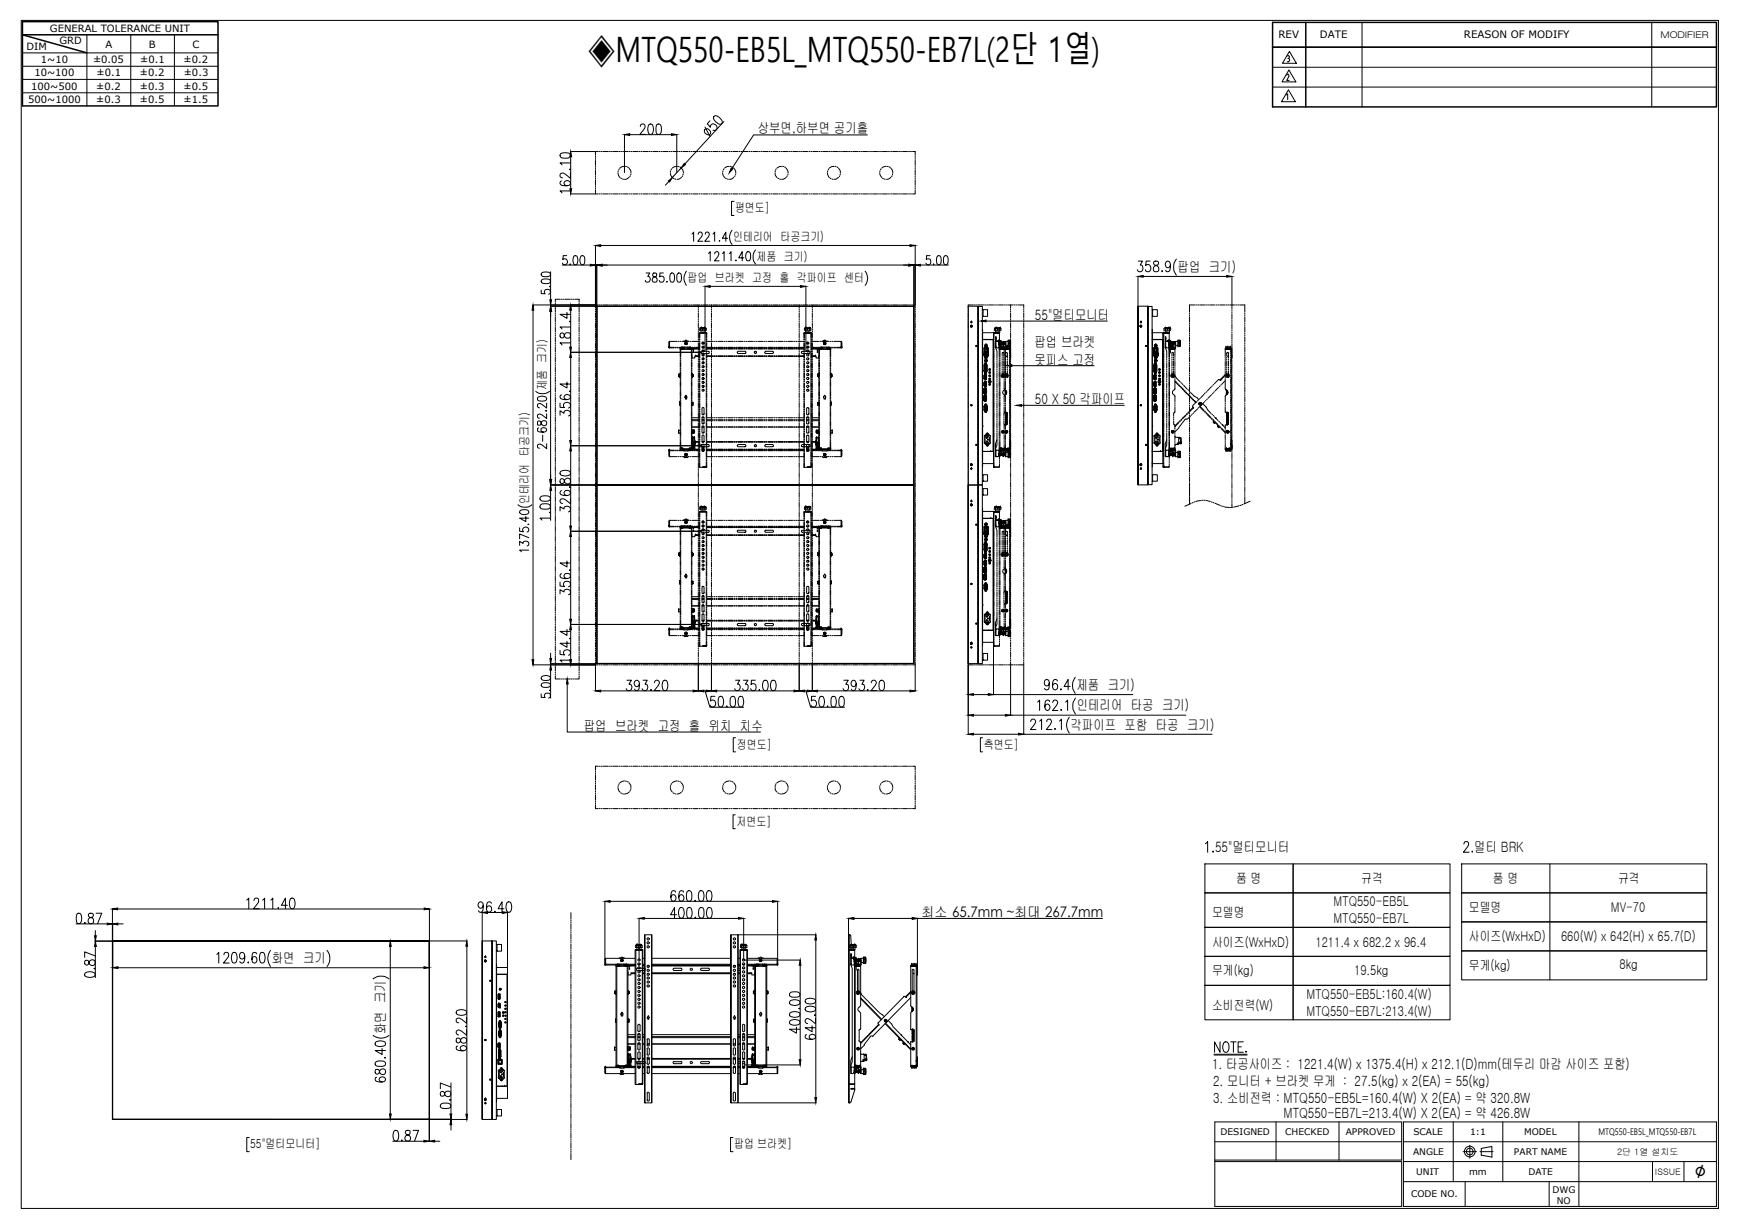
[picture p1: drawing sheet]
<svg xmlns="http://www.w3.org/2000/svg" width="297mm" height="210mm" viewBox="0 0 297 210" stroke-linecap="round" stroke-linejoin="round" font-family="sans-serif">
<defs><g id="words">
<text font-size="6" x="100.4" y="10.6">◈MTQ550-EB5L_MTQ550-EB7L(2단 1열)</text>
<text font-size="3.5" x="289.5" y="201.2">∅</text>
<g font-size="2.4">
<text x="129.4" y="22.7">상부면,하부면 공기홀</text>
<text x="201.2" y="46.4">팝업 크기)</text>
<text x="176.7" y="59.2">팝업 브라켓</text>
<text x="176.8" y="54.6">55&quot;멀티모니터</text>
<text x="176.7" y="62.3">못피스 고정</text>
<text x="176.8" y="69.1">50 X 50 각파이프</text>
<text x="183.9" y="117.8">제품 크기)</text>
<text x="99.7" y="124.9">팝업 브라켓 고정 홀 위치 치수</text>
<text x="182.9" y="124.6">각파이프 포함 타공 크기)</text>
<text x="183.9" y="121.3">인테리어 타공 크기)</text>
<text x="207.5" y="145.5">55&quot;멀티모니터</text>
<text x="251.8" y="145.6">멀티 BRK</text>
<text x="157.4" y="156.6">최소 65.7mm ~최대 267.7mm</text>
<text x="46.4" y="164.5">화면 크기</text>
<text x="65.9" y="176.6" transform="rotate(-90 65.9 176.6)">화면 크기</text>
<text x="207" y="182.6">1. 타공사이즈 : 1221.4(W) x 1375.4(H) x 212.1(D)mm(테두리 마감 사이즈 포함)</text>
<text x="207.2" y="185.6">2. 모니터 + 브라켓 무게 : 27.5(kg) x 2(EA) = 55(kg)</text>
<text x="207.2" y="188.4">3. 소비전력 : MTQ550-EB5L=160.4(W) X 2(EA) = 약 320.8W</text>
<text x="219.2" y="191">MTQ550-EB7L=213.4(W) X 2(EA) = 약 426.8W</text>
</g>
<g font-size="2.3">
<text x="211.1" y="150.8">품 명</text>
<text x="227.8" y="154.8">MTQ550-EB5L</text>
<text x="232.5" y="150.8">규격</text>
<text x="250.9" y="155.8">모델명</text>
<text x="255" y="150.8">품 명</text>
<text x="275.2" y="155.8">MV-70</text>
<text x="276.4" y="150.8">규격</text>
<text x="207" y="156.6">모델명</text>
<text x="207" y="161.7">사이즈(WxHxD)</text>
<text x="224.7" y="161.7">1211.4 x 682.2 x 96.4</text>
<text x="227.8" y="157.6">MTQ550-EB7L</text>
<text x="250.9" y="160.8">사이즈(WxHxD)</text>
<text x="266.6" y="160.8">660(W) x 642(H) x 65.7(D)</text>
<text x="207" y="166.6">무게(kg)</text>
<text x="231.3" y="166.5">19.5kg</text>
<text x="250.9" y="165.7">무게(kg)</text>
<text x="276.6" y="165.6">8kg</text>
<text x="207" y="172.5">소비전력(W)</text>
<text x="223.2" y="170.6">MTQ550-EB5L:160.4(W)</text>
<text x="223.2" y="173.6">MTQ550-EB7L:213.4(W)</text>
</g>
<g font-size="2.1">
<text x="125.2" y="41.2">인테리어 타공크기)</text>
<text x="125.5" y="36.3">평면도]</text>
<text x="129.2" y="44.5">제품 크기)</text>
<text x="117.4" y="48.2">팝업 브라켓 고정 홀 각파이프 센터</text>
<text x="93.4" y="66.6" transform="rotate(-90 93.4 66.6)">제품 크기)</text>
<text x="90.3" y="86" transform="rotate(-90 90.3 86)">인테리어 타공크기)</text>
<text x="125.8" y="127.9">정면도]</text>
<text x="168" y="127.9">측면도]</text>
<text x="125.8" y="141">저면도]</text>
<text x="42.7" y="196.1">55&quot;멀티모니터]</text>
<text x="125.4" y="196.1">팝업 브라켓]</text>
</g>
<g font-size="1.8">
<text x="218.4" y="6.5">REV</text>
<text x="225.5" y="6.5">DATE</text>
<text x="250" y="6.5">REASON OF MODIFY</text>
</g>
<g font-size="1.7">
<text x="8.5" y="5.4">GENERAL TOLERANCE UNIT</text>
<text x="4.5" y="8.5">DIM</text>
<text x="7" y="10.8">1~10</text>
<text x="10.1" y="7.5">GRD</text>
<text x="15.9" y="10.8">±0.05</text>
<text x="18" y="8.1">A</text>
<text x="23.9" y="10.8">±0.1</text>
<text x="25.4" y="8.1">B</text>
<text x="31.4" y="10.8">±0.2</text>
<text x="32.9" y="8.1">C</text>
<text x="4.8" y="17.6">500~1000</text>
<text x="5.3" y="15.3">100~500</text>
<text x="5.9" y="13.1">10~100</text>
<text x="16.5" y="15.3">±0.2</text>
<text x="16.5" y="17.6">±0.3</text>
<text x="16.5" y="13.1">±0.1</text>
<text x="23.9" y="13.1">±0.2</text>
<text x="23.9" y="15.3">±0.3</text>
<text x="23.9" y="17.6">±0.5</text>
<text x="31.4" y="15.3">±0.5</text>
<text x="31.4" y="17.6">±1.5</text>
<text x="31.4" y="13.1">±0.3</text>
</g>
<g font-size="1.6">
<text x="283.6" y="6.4">MODIFIER</text>
<text x="208.5" y="193.9">DESIGNED</text>
<text x="219.5" y="193.9">CHECKED</text>
<text x="229.9" y="193.9">APPROVED</text>
<text x="241.4" y="197.3">ANGLE</text>
<text x="241.4" y="193.9">SCALE</text>
<text x="251.1" y="193.9">1:1</text>
<text x="258.6" y="197.3">PART NAME</text>
<text x="260.3" y="193.9">MODEL</text>
<text x="273" y="193.8">MTQ550-EB5L_MTQ550-EB7L</text>
<text x="241.9" y="200.7">UNIT</text>
<text x="250.9" y="200.7">mm</text>
<text x="261.1" y="200.7">DATE</text>
<text x="265.2" y="203.7">DWG</text>
<text x="241" y="204.5">CODE NO.</text>
<text x="265.9" y="205.6">NO</text>
</g>
<g font-size="1.5">
<text x="276.2" y="197.2">2단 1열 설치도</text>
<text x="282.7" y="200.7">ISSUE</text>
</g>
</g></defs>
<!-- layer: 0 -->
<g fill="none" stroke="#000" stroke-width=".17">
<path d="M3.6 3.5h289.9v202.9h-289.9zM122 19.8a1.2 1.2 0 0 1 1.3 1.3 .84 .84 0 0 1-1.1-.3l-.3-.6zM95.7 26.3l.7-.2a.82 .82 0 0 1 1 .4v.1a.78 .78 0 0 1-1 .4h-.4l-.3-.2zM95.9 30.9a.36 .36 0 0 0-.2 .6 1.6 1.6 0 0 0 1.7 0 .5 .5 0 0 0-.5-.7 .5 .5 0 0 0-.5 .7l.4 .2M97.3 28.9h.1zM97.4 29.5v1l-1.1-.9h-.3l-.3 .2v.3l.4 .3M97.4 32.6h-1.7l.3 .3M97.4 27.8h-1.7l.3 .4M97.4 33.1h4.8M97.4 25.9h4.8M97.5 26.8v5.4M101.7 25.9v.6"/>
<path d="M101.7 26.7v.2M101.7 27.1v.1M101.7 27.4v.9M101.7 28.4v.2M101.7 28.8v.1M101.7 29.1v.8M101.7 30.1v.2M101.7 30.5v.1M101.7 30.8v.8M101.7 31.8v.2M101.7 32.1v.2M101.7 32.5v.6"/>
<path d="M102.3 33.1h.2M102.3 25.9h.2M102.7 33.1h.2M102.7 25.9h.2M103 33.1h.9M103 25.9h.9M104.1 33.1h.2M104.1 25.9h.2M104.4 33.1h.2M104.4 25.9h.2M104.8 33.1h.8M104.8 25.9h.8"/>
<path d="M105.6 29.5l.3 .8M105.6 29.2v.2M105.8 33.1h.1M105.8 25.9h.1M105.8 28.8l-.1 .2M106 30.4l.2 .1M106.1 33.1h.2M106.1 25.9h.2M106.3 30.6h.2M106.5 33.1h.8M106.5 25.9h.8M106.7 28.4l-.4 .1-.4 .2"/>
<path d="M106.7 23v6.5M106.8 28.4l.2 .1M107.2 28.5l.1 .1M107.5 30.3l-.4 .2-.4 .1M107.5 33.1h.1M107.5 25.9h.1M107.5 28.7l.2 .4 .1 .4M107.6 23h7.1M107.7 30l-.1 .2M107.8 29.7l-.1 .2M107.8 33.1h.2M107.8 25.9h.2"/>
<path d="M108.1 33.1h.9M108.1 25.9h.9M109.2 33.1h.1M109.2 25.9h.1M109.4 21.6v-.2l.2-.2h.3l.3 .3-.1 .4-.8 1.1h1M109.5 33.1h.2M109.5 25.9h.2M109.8 33.1h.9M109.8 25.9h.9M110.9 21.3l.3-.1a1.05 1.05 0 0 1 .3 1.4l-.1 .3-.3 .1a1.05 1.05 0 0 1-.4-1.5zM110.9 33.1h.2M110.9 25.9h.2"/>
<path d="M111.2 33.1h.2M111.2 25.9h.2M111.6 33.1h.8M111.6 25.9h.8M112.2 21.3l.4-.1a1.21 1.21 0 0 1 0 1.8h-.2a.82 .82 0 0 1-.4-1.1zM112.6 33.1h.2M112.6 25.9h.2M112.9 33.1h.2M112.9 25.9h.2M113.3 33.1h.8M113.3 25.9h.8M114.2 31l-.5 .6"/>
<path d="M114.3 33.1h.2M114.3 25.9h.2M114.5 29.2v.2M114.6 33.1h.2M114.6 25.9h.2M114.7 28.8l-.1 .2M115 30.4l.1 .1M115 33.1h.8M115 25.9h.8M115.3 30.6h.1M115.6 28.4l-.8 .3M115.6 23v6.5"/>
<path d="M115.8 28.4l.1 .1M116 33.1h.1M116 25.9h.1M116.1 28.5l.2 .1M116.3 33.1h.2M116.3 25.9h.2M116.4 28.7l-1.6 1.6-.3-.8M116.4 30.3l-.5 .3h-.3M116.4 28.7l.3 .4v.4M116.6 30l-.1 .2M116.7 33.1h.8M116.7 25.9h.8"/>
<path d="M116.7 29.7v.2M117.7 33.1h.2M117.7 25.9h.2M118.1 33.1h.1M118.1 25.9h.1M118.2 40l.3-.4v1.6M118.4 33.1h.8M118.4 25.9h.8M119.4 33.1h.2M119.4 25.9h.2M119.7 33.1h.2M119.7 25.9h.2"/>
<path d="M120.1 33.1h.8M120.1 25.9h.8M120.4 21.7l.9 1.6M120.5 22a.66 .66 0 0 1 .7 .2 .66 .66 0 0 1 0 .8 .64 .64 0 0 1-.7-.2 .64 .64 0 0 1 0-.8zM121.1 33.1h.2M121.1 25.9h.2M121.3 20.6l-.5 .5 .6 .6a.49 .49 0 0 1 .2-.5 .49 .49 0 0 1 .6 .1 .51 .51 0 0 1 .3 .7 .51 .51 0 0 1-.7 .2M121.4 33.1h.2M121.4 25.9h.2M121.8 40l.3-.4v1.6M121.8 33.1h.8M121.8 25.9h.8"/>
<path d="M122.8 33.1h.2M122.8 25.9h.2M123.1 33.1h.2M123.1 25.9h.2M123.4 29.5l.4 .8M123.5 33.1h.9M123.5 25.9h.9M123.5 29.2v.2M123.6 28.8v.2M123.6 20.8l-6.6 7.2M123.9 30.4l.2 .1M124.2 30.6h.2"/>
<path d="M124.5 33.1h.2M124.5 25.9h.2M124.6 28.4l-.4 .1-.4 .2M124.7 28.4l.2 .1M124.9 33.1h.1M124.9 25.9h.1M125 39.3a1.91 1.91 0 0 0 0 2.5M125 28.5l.2 .1M125.2 33.1h.9M125.2 25.9h.9M125.3 28.7l.3 .4 .1 .4M125.3 30.3l-.3 .2-.4 .1"/>
<path d="M125.4 34.4h-.4v2.4h.4M125.5 30v.2M125.7 29.7l-.1 .2M126.2 33.1h.2M126.2 25.9h.2M126.6 33.1h.1M126.6 25.9h.1M126.9 33.1h.8M126.9 25.9h.8M127.9 33.1h.2M127.9 25.9h.2M128.3 33.1h.1"/>
<path d="M128.3 25.9h.1M128.6 33.1h.8M128.6 25.9h.8M129.6 33.1h.2M129.6 25.9h.2M129.9 33.1h.2M129.9 25.9h.2M130.3 33.1h.9M130.3 25.9h.9M131.3 33.1h.2M131.3 25.9h.2M131.7 33.1h.2"/>
<path d="M131.7 25.9h.2M132 33.1h.9M132 25.9h.9M132.4 29.5v.3l.3 .5M132.4 29.2v.2M132.6 28.8l-.1 .2M132.9 30.4l.1 .1M133 33.1h.2M133 25.9h.2M133.2 30.6h.1M133.4 33.1h.1M133.4 25.9h.1"/>
<path d="M133.5 28.4l-.4 .1-.4 .2M133.7 28.4l.1 .1M133.7 33.1h.9M133.7 25.9h.9M134 28.5l.1 .1M134.3 28.7l.2 .4 .1 .4M134.3 30.3l-.3 .2-.5 .1M134.5 30l-.1 .2M134.6 29.7v.2M134.7 33.1h.2M134.7 25.9h.2M135.1 33.1h.1"/>
<path d="M135.1 25.9h.1M135.4 33.1h.9M135.4 25.9h.9M136.4 33.1h.2M136.4 25.9h.2M136.8 33.1h.1M136.8 25.9h.1M137.1 33.1h.9M137.1 25.9h.9M138.2 33.1h.1M138.2 25.9h.1M138.5 33.1h.2"/>
<path d="M138.5 25.9h.2M138.8 33.1h.9M138.8 25.9h.9M139.9 33.1h.1M139.9 25.9h.1M140.2 33.1h.2M140.2 25.9h.2M140.5 33.1h.9M140.5 25.9h.9M141.3 29.5l.4 .8M141.4 29.2l-.1 .2M141.5 33.1h.2"/>
<path d="M141.5 25.9h.2M141.5 28.8v.2M141.8 30.4l.1 .1M141.9 33.1h.2M141.9 25.9h.2M142.1 30.6h.2M142.2 33.1h.9M142.2 25.9h.9M142.4 28.4l-.3 .1-.5 .2M142.6 28.4l.2 .1M142.9 28.5l.2 .1M143.2 28.7l.3 .4v.4"/>
<path d="M143.2 33.1h.2M143.2 25.9h.2M143.2 30.3l-.3 .2-.5 .1M143.5 30l-.1 .2M143.5 29.7v.2M143.6 33.1h.1M143.6 25.9h.1M143.9 33.1h.9M143.9 25.9h.9M144.9 33.1h.2M144.9 25.9h.2M145.3 33.1h.2"/>
<path d="M145.3 25.9h.2M145.7 33.1h.8M145.7 25.9h.8M146.7 33.1h.1M146.7 25.9h.1M147 33.1h.2M147 25.9h.2M147.3 33.1h.9M147.3 25.9h.9M148.2 23h-19.5l-3.7 5.8M148.4 33.1h.1M148.4 25.9h.1"/>
<path d="M148.7 33.1h.2M148.7 25.9h.2M149 33.1h.9M149 25.9h.9M150.1 33.1h.1M150.1 25.9h.1M150.3 29.5l.3 .8M150.3 29.2v.2M150.4 33.1h.2M150.4 25.9h.2M150.5 28.8l-.1 .2M150.7 30.4l.2 .1"/>
<path d="M150.7 33.1h.9M150.7 25.9h.9M151 30.6h.2M151.4 28.4l-.8 .3M151.5 28.4l.2 .1M151.8 33.1h.1M151.8 25.9h.1M151.9 28.5l.1 .1M152.1 33.1h.2M152.1 25.9h.2M152.2 28.7l.2 .4 .1 .4M152.2 30.3l-.5 .3h-.3"/>
<path d="M152.4 30l-.1 .2M152.5 33.1h.8M152.5 25.9h.8M152.5 29.7l-.1 .2M153.5 33.1h.2M153.5 25.9h.2M153.8 33.1h.2M153.8 25.9h.2M154.2 33.1h.8M154.2 25.9h.8M155.2 33.1h.1M155.2 25.9h.1"/>
<path d="M155.5 33.1h.2M155.5 25.9h.2M155.9 25.9h.4v.6M156.3 26.7v.2M156.3 27.1v.1M156.3 27.4v.9M156.3 28.4v.2M156.3 28.8v.1M156.3 29.1v.8M156.3 30.1v.2M156.3 30.5v.1M156.3 30.8v.8"/>
<path d="M156.3 31.8v.2M156.3 32.1v.2M156.3 32.5v.6h-.4M91 52.1h10.7M91 53v59.7M92.4 49.5v.6l.7 .1a.48 .48 0 0 1 .1-.7 .48 .48 0 0 1 .6 0 .48 .48 0 0 1 .1 .7l-.2 .1M92.5 47.8l.6-.2a.65 .65 0 0 1 .9 .5 .73 .73 0 0 1-.9 .3l-.6-.1zM92.5 46.6l.6-.1a.65 .65 0 0 1 .9 .4 .73 .73 0 0 1-.9 .4l-.6-.2zM94 48.9v.1zM94 52.3h7.9M94.1 46.4v4.8M94.1 52.1v.2"/>
<path d="M94.1 53.2v28.7M94.9 51.7v.2M94.9 52.1v.2M94.9 52.4v.9M94.9 53.5v.2M94.9 53.8v.2M94.9 54.2v.8M94.9 55.2v.1M94.9 55.5v.2M94.9 55.9v.8M94.9 56.9v.1M94.9 57.2v.2"/>
<path d="M94.9 57.5v.9M94.9 58.6v.1M94.9 58.9v.2M94.9 59.2v.9M95.6 51.1h-.7v.5M95.7 57a.46 .46 0 0 0 0 .4 .46 .46 0 0 0 .4 .3l.2-.2a.58 .58 0 0 1 .4-.7 .58 .58 0 0 1 .7 .4 .52 .52 0 0 1-.4 .6 .52 .52 0 0 1-.6-.4l-.1-.3a.38 .38 0 0 0-.6-.1zM95.8 51.1h.2M96 45.3h4.8M96.1 51.1h.2M96.5 51.1h.8M96.8 43.7h-.6l-.1 .6a.5 .5 0 0 1 .7 .1 .5 .5 0 0 1 0 .7 .5 .5 0 0 1-.7 0v-.2M96.8 53.4v1l-1.1-.7h1.7"/>
<path d="M97.3 45.1h.1zM97.4 54.8v.2zM97.4 58.6h-1.7l.3 .3M97.4 55.9h-1.7l.3 .3M97.5 53v6.3M97.5 51.1h.1M97.8 51.1h.2M98 43.7h.3a.92 .92 0 0 1 .3 1.2l-.1 .2-.3 .1a.92 .92 0 0 1-.3-1.2zM98.2 51.1h.7v.5M98.9 51.7v.2M98.9 52.1v.2M98.9 52.4v.9"/>
<path d="M98.9 53.5v.2M98.9 53.8v.2M98.9 54.2v.8M98.9 55.2v.1M98.9 55.5v.2M98.9 55.9v.8M98.9 56.9v.1M98.9 57.2v.2M98.9 57.5v.9M98.9 58.6v.1M98.9 58.9v.2M98.9 59.2v.9"/>
<path d="M99.3 43.7h.3a1.06 1.06 0 0 1 0 1.5h-.2a1.07 1.07 0 0 1-.1-1.5zM101.7 45.3h.2M101.7 41.9v10.1M101.7 52.8v.1M101.7 53.1v.2M101.7 53.4v.9M101.7 54.5v.1M101.7 54.8v.2M101.7 55.1v.9M101.7 56.1v.2M101.7 56.5v.2M101.7 56.8v.9"/>
<path d="M101.7 57.9v.2M101.7 58.2v.2M101.7 58.6v.8M101.7 59.6v.1M101.7 59.9v.2M101.9 45.2v7.1M102 52.3h54.1v30.5h-54.1zM102.2 52.1h-.5v.5M102.3 52.1h.2M102.6 41.9h52.8M102.7 52.1h.2M102.9 45.3h52.3"/>
<path d="M103 52.1h.9M104.1 52.1h.2M104.4 52.1h.2M104.8 52.1h.8M105.8 52.1h.1M106.1 52.1h.2M106.5 52.1h.8M107.5 52.1h.1M107.8 52.1h.2M108.1 52.1h.9M109.2 52.1h.1M109.5 52.1h.2"/>
<path d="M109.8 52.1h.9M110.3 46.6h.7l-.4 .6a.46 .46 0 0 1 .4 .7 .46 .46 0 0 1-.8 0M110.9 52.1h.2M111.2 52.1h.2M111.5 46.7v.5a.56 .56 0 0 1 .7 .3 .56 .56 0 0 1-.2 .7 .45 .45 0 0 1-.6-.4 .45 .45 0 0 1 .4-.5l.3-.1v-.5zM111.6 52.1h.8M112.6 52.1h.2M112.9 52.1h.2M113.3 52.1h.8M113.3 46.6h-.6v.7a.51 .51 0 0 1 .8 .3 .51 .51 0 0 1-.6 .6l-.2-.1-.1-.2M113.9 48.1v.1zM114.3 59.3h.1"/>
<path d="M114.3 59.4h.1M114.3 58.4v1M114.3 52.1h.2M114.4 58.3h1.2M114.4 58.3v1M114.4 59.3h.1M114.4 59.4h.1M114.4 59.4h.8M114.4 59.3v.1M114.4 58.3v1h.8M114.6 46.7l.3-.1a1.25 1.25 0 0 1 .1 1.5l-.2 .1a.73 .73 0 0 1-.4-.9zM114.6 52.1h.2"/>
<path d="M115 52.1h.8M115.3 59.3h.2M115.3 59.4h.2M115.7 59.4h.2M115.7 59.3h.2M115.8 46.7l.3-.1a1.25 1.25 0 0 1 .1 1.5l-.3 .1a.73 .73 0 0 1-.3-.9zM115.8 58.3h.2M116 52.1h.1M116 59.4h.8M116 59.3h1.5M116.1 58.3h.2M116.2 59.6l.1 .1"/>
<path d="M116.2 59.7h.1M116.2 59.4v.1M116.2 59.7v1.2M116.3 59.5h.3v.1h-.3zM116.3 59.7h1.8M116.3 59.5v1.4M116.3 52.1h.2M116.4 59.5h.1M116.4 59.7h.1M116.4 59.7h.2M116.4 59.6v.1M116.4 59.5h.2"/>
<path d="M116.4 59.4h.1M116.4 59.4v.1M116.5 58.3h.8M116.6 59.4h.1M116.6 59.4v.1M116.6 59.5h.1M116.6 59.7h.1M116.6 59.5v.1M116.6 59.6v.1M116.7 52.1h.8M116.7 59.6h.9M116.7 59.5h.1"/>
<path d="M116.7 58.3h.3a.16 .16 0 0 1 .2-.2 .16 .16 0 0 1 .1 .2h.3M116.8 59.6v-.2h.7v.2M116.8 59.4h.1M116.8 59.3v.1M117.2 58.5l-.2 .1v.2l.2 .1M117.2 58.5l.2 .1v.2l-.2 .1M117.2 46.3a1.91 1.91 0 0 0 0 2.4M117.5 58.3h.2M117.5 59.3v.1h.6M117.5 59.5h.1M117.5 59.3v.1M117.5 59.3h.6"/>
<path d="M117.7 59.5h.4v.1h-.4zM117.7 59.5v.2l.3-.1M117.7 52.1h.2M117.8 59.4v.1M117.8 59.7h.1M117.8 59.5h.1M117.8 59.4h.1M117.8 58.3h.2M117.9 59.5h.1M117.9 59.7h.1M117.9 59.4h.1M117.9 59.4v.1"/>
<path d="M118.1 52.1h.1M118.1 59.5v1.4M118.1 59.7l.1 1.2M118.2 59.4l.1 .1M118.2 58.3h1.3M118.2 59.3h.2M118.2 59.4h.2M118.4 59.7l.1 .1zM118.4 52.1h.8M118.6 59.3h.1M118.6 59.4h.1M118.7 59.6h.1"/>
<path d="M118.9 59.3h.6M118.9 59.4h.6M119.2 40l.2-.3 .3-.1 .3 .5-.8 1.1h.8M119.3 52.1v.5M119.3 52.8v.1M119.3 53.1v.2M119.3 53.4v.9M119.3 54.5v.1M119.3 54.8v.2M119.3 55.1v.9M119.3 56.1v.2M119.3 56.5v.2"/>
<path d="M119.3 56.8v.9M119.3 57.9v.2M119.3 58.2v.2M119.3 58.6v.8M119.3 59.6v.1M119.3 59.9v.2M119.4 52.1h.2M119.5 58.6v.9h-1.2v.1M119.5 57.9v.2M119.5 58.3v.1M119.5 59.6v.2M119.5 60v.1"/>
<path d="M119.5 59.6l-1.4 .1M119.5 56.9h1.1M119.5 56.8v.1M119.5 56.9v.8M119.5 58.6v.9M119.5 56.1h.2M119.6 56h1h-.5v.4h.3M119.6 56l-.1 .4h.2v-.3M119.6 56h.1M119.7 56v.1M119.7 56h.4M119.7 56.1h.1"/>
<path d="M119.7 56h.1M119.7 52.1h.2M119.7 56.4v.4h.7M119.8 56l-.1 .4h.3v-.3h-.3M119.8 56h.1M119.9 59.3h.4M119.9 56l.4 .1M120 56.8h.1M120 59.4h.2M120 56.4h.1M120.1 52.1h.8M120.2 56.8h.1"/>
<path d="M120.3 56h.1M120.3 56l.1 .4M120.3 56.1h.1M120.4 48.9v11.1M120.4 56.1v.3M120.4 56.1h.2M120.5 56l-.1 .1M120.5 40l.1-.3 .3-.1 .2 .5-.7 1.1h.8M120.5 56l.1 .1v.3h-.2M120.6 56.8v.1M120.6 56.9v.8M120.6 57.8v.2"/>
<path d="M120.6 58.2v.1M120.6 58.5v.9M120.6 59.6v.1M120.6 59.9v.2M120.7 58.5v.9h1.1M120.7 57.7v-.8h-1.2v.8M120.7 57.8v.2M120.7 58.2v.1M120.7 59.9v.2M120.7 59.5h1.1M120.7 59.3h1.1M120.7 58.3h1.1"/>
<path d="M121 43.3l.3-.3v1.5M121.1 52.1h.2M121.3 48.9h15.4M121.4 52.1h.2M121.5 52.1v.5M121.5 52.8v.1M121.5 53.1v.2M121.5 53.4v.9M121.5 54.5v.1M121.5 54.8v.2M121.5 55.1v.9M121.5 56.1v.2"/>
<path d="M121.5 56.5v.2M121.5 56.8v.9M121.5 57.9v.2M121.5 58.2v.2M121.5 58.6v.8M121.5 59.6v.1M121.5 59.9v.2M121.8 59.6h-1.1v.1M121.8 52.1h.8M121.9 59.3h.2M121.9 58.3h.2M121.9 59.4h.2"/>
<path d="M121.9 59.6h.2M121.9 59.5h.2M122.1 43.4a.36 .36 0 0 1 .5-.4 .36 .36 0 0 1 .1 .6l-.7 .9h.8M122.3 59.4h.2M122.3 59.6h.2M122.3 59.5h.2M122.3 59.3h.2M122.3 58.3h.2M122.6 59.3h.9M122.6 58.3h.9M122.6 59.4h.9M122.6 59.6h.9"/>
<path d="M122.6 59.5h.9M122.8 52.1h.2M122.9 41.1v.1zM123.1 52.1h.2M123.4 43.3l.3-.3v1.5M123.5 52.1h.9M123.6 59.4h.2M123.6 59.6h.2M123.6 59.5h.2M123.6 59.3h.2M123.6 58.3h.2M124 59.4h.2"/>
<path d="M124 59.6h.2M124 59.5h.2M124 59.3h.2M124 58.3h.2M124.3 40.7h-.9l.6-1.1v1.6M124.4 59.3h.8M124.4 58.3h.8M124.4 59.4h.8M124.4 59.6h.8M124.4 59.5h.8M124.5 52.1h.2M124.6 43.3l.3-.3v1.5"/>
<path d="M124.9 52.1h.1M125.2 52.1h.9M125.4 59.3h.1M125.4 58.3h.1M125.4 59.4h.1M125.4 59.6h.1M125.4 59.5h.1M125.6 44.5h.2zM125.7 59.3h.2M125.7 58.3h.2M125.7 59.4h.2M125.7 59.6h.2"/>
<path d="M125.7 59.5h.2M126.1 59.3h.8M126.1 58.3h.8M126.1 59.4h.8M126.1 59.6h.8M126.1 59.5h.8M126.2 52.1h.2M126.6 52.1h.1M126.9 52.1h.8M127.1 59.4h.1M127.1 59.6h.1M127.1 59.5h.1"/>
<path d="M127.1 44h-.9l.6-1v1.5M127.1 59.3h.1M127.1 58.3h.1M127.4 59.4h.2M127.4 59.6h.2M127.4 59.5h.2M127.4 59.3h.2M127.4 58.3h.2M127.6 43.1l.3-.1a1.25 1.25 0 0 1 .1 1.5h-.3a1.05 1.05 0 0 1-.1-1.4zM127.7 59.3h.9M127.7 58.3h.9M127.7 59.4h.9"/>
<path d="M127.7 59.6h.9M127.7 59.5h.9M127.9 52.1h.2M128.3 52.1h.1M128.6 52.1h.8M128.8 59.4h.1M128.8 59.6h.1M128.8 59.5h.1M128.8 59.3h.1M128.8 58.3h.1M129.1 42.7a1.91 1.91 0 0 0 0 2.4M129.1 59.3h.2"/>
<path d="M129.1 58.3h.2M129.1 59.4h.2M129.1 59.6h.2M129.1 59.5h.2M129.4 59.3h.9M129.4 58.3h.9M129.4 59.4h.9M129.4 59.6h.9M129.4 59.5h.9M129.6 52.1h.2M129.9 52.1h.2M130.3 52.1h.9"/>
<path d="M130.5 59.3h.1M130.5 58.3h.1M130.5 59.4h.1M130.5 59.6h.1M130.5 59.5h.1M130.8 59.4h.2M130.8 59.6h.2M130.8 59.5h.2M130.8 59.3h.2M130.8 58.3h.2M131.2 59.4h.8M131.2 59.6h.8"/>
<path d="M131.2 59.5h.8M131.2 59.3h.8M131.2 58.3h.8M131.3 52.1h.2M131.7 52.1h.2M132 52.1h.9M132.2 59.4h.2M132.2 59.6h.2M132.2 59.5h.2M132.2 59.3h.2M132.2 58.3h.2M132.5 59.3h.2"/>
<path d="M132.5 58.3h.2M132.5 59.4h.2M132.5 59.6h.2M132.5 59.5h.2M132.9 59.3h.8M132.9 58.3h.8M132.9 59.4h.8M132.9 59.6h.8M132.9 59.5h.8M133 52.1h.2M133.4 52.1h.1M133.7 52.1h.9"/>
<path d="M133.9 59.3h.2M133.9 58.3h.2M133.9 59.4h.2M133.9 59.6h.2M133.9 59.5h.2M134.2 59.4h.2M134.2 59.6h.2M134.2 59.5h.2M134.2 59.3h.2M134.2 58.3h.2M134.6 59.3h.8M134.6 58.3h.8"/>
<path d="M134.6 59.4h.8M134.6 59.6h.8M134.6 59.5h.8M134.7 52.1h.2M135.1 52.1h.1M135.4 52.1h.9M135.6 59.4h.1M135.6 59.6h.1M135.6 59.5h.1M135.6 59.3h.1M135.6 58.3h.1M135.9 59.4h.2"/>
<path d="M135.9 59.6h.2M135.9 59.5h.2M135.9 59.3h.2M135.9 58.3h.2M136.3 59.4h1M136.3 59.6h1M136.3 59.3h1M136.3 58.3h1M136.4 52.1h.2M136.5 52.1v.5M136.5 52.8v.1M136.5 53.1v.2"/>
<path d="M136.5 53.4v.9M136.5 54.5v.1M136.5 54.8v.2M136.5 55.1v.9M136.5 56.1v.2M136.5 56.5v.2M136.5 56.8v.9M136.5 57.9v.2M136.5 58.2v.2M136.5 58.6v.8M136.5 59.6v.1M136.5 59.9v.2"/>
<path d="M136.8 52.1h.1M137.1 52.1h.9M137.3 57.9v.2M137.3 58.3v.1M137.3 58.6v.9h-1M137.3 59.6v.2M137.3 60v.1M137.4 56.8l1.1 .1zM137.4 56.8v.1M137.4 56.9v.8M137.4 57.9v.2M137.4 58.3v.1"/>
<path d="M137.4 58.6v.9M137.4 59.6v.2M137.4 60v.1M137.4 56.9l-.1 .8M137.4 56.1h.2M137.5 56h.8M137.5 56l-.1 .4h.2v-.3M137.5 56h.1M137.5 56h.5M137.5 56l.1 .1M137.6 56.4v.4h.7v-.4M137.6 56.1h.1"/>
<path d="M137.7 56l-.1 .4h.3v-.3h-.3M137.7 56h.1M137.7 48.9v11.1M137.8 56l.4 .1M137.8 59.3h.4M137.9 56.4h.1M137.9 56.8h.1M137.9 59.4h.2M138.1 56.8h.1M138.2 56l-.2 .1v.3h.2M138.2 56h.1M138.2 52.1h.1"/>
<path d="M138.2 56v.4M138.2 56.1h.1M138.3 56.1l-.1 .3M138.3 56.1h.2M138.3 56v.1M138.3 56l.2 .1zM138.4 56l.1 .4h-.2M138.5 56.8h.1l-.1 .1M138.5 52.1h.2M138.5 56.9h.1v.8M138.5 56.9v.8M138.5 57.8v.2"/>
<path d="M138.5 58.2v.1M138.5 58.5v.9M138.5 59.6v.1M138.5 59.9v.2M138.6 58.3h1.3M138.6 58.5v.9h.5M138.6 57.8v.2M138.6 58.2v.1M138.6 59.9v.2M138.6 59.3h.5M138.8 52.1v.5M138.8 52.8v.1"/>
<path d="M138.8 53.1v.2M138.8 53.4v.9M138.8 54.5v.1M138.8 54.8v.2M138.8 55.1v.9M138.8 56.1v.2M138.8 56.5v.2M138.8 56.8v.9M138.8 57.9v.2M138.8 58.2v.2M138.8 58.6v.8M138.8 59.6v.1"/>
<path d="M138.8 59.9v.2M138.8 52.1h.9M139.3 59.4h.2M139.3 59.3h.2M139.3 59.6h.1M139.6 59.4h.2M139.6 59.3h.2M139.7 59.5v.1M139.9 52.1h.1M139.9 59.4l-1.3 .1M139.9 59.5h.4v.1h-.4zM139.9 59.5v.1"/>
<path d="M140 59.7l-1.4-.1v.1M140 59.7h1.8M140 59.6v.1M140 59.3h.5M140 58.3h.2M140.1 59.7h.1M140.1 59.5h.1M140.1 59.5h.2M140.1 59.6v.1M140.2 59.4l-.1 .1M140.2 52.1h.2M140.3 59.5h.1"/>
<path d="M140.3 59.7h.1M140.3 59.4h.1M140.3 59.4v.1M140.3 59.5l.1 .1-.3 .1M140.4 58.3h.1M140.4 59.5h.1M140.4 58.3h.3M140.4 59.6h.9M140.5 59.3h1.5M140.5 59.3v.1M140.5 59.6v-.2h.7v.2M140.5 52.1h.9"/>
<path d="M140.5 59.3v.1h-.5M140.7 58.3h.1M140.7 58.6l.3-.1v.1l-.1-.1a.14 .14 0 0 0-.1 .2 .14 .14 0 0 0 .2 0l-.3 .1zM140.8 58.6h.2v.1zM141.2 59.3v.1h.8M141.2 59.5h.1M141.3 59.3v.1M141.3 58.3h-.3a.17 .17 0 0 0-.1-.2 .17 .17 0 0 0-.2 .2h.9M141.4 59.5h.4v.1h-.4zM141.4 59.5v.2l.3-.1M141.5 59.7h.1M141.5 59.4h.1"/>
<path d="M141.5 59.4v.1M141.5 59.5h.1M141.5 52.1h.2M141.6 59.7h.1M141.6 59.4v.1M141.6 59.5h.1M141.6 59.5h-.1h.1M141.8 58.3h.1M141.8 59.5v1.4M141.8 59.7h.1M141.9 59.7h.1M141.9 52.1h.2"/>
<path d="M141.9 59.4v.1M141.9 59.7v1.2M141.9 59.6l-.1 .1M142.1 58.3h.2M142.2 59.4h.2M142.2 59.3h.2M142.2 52.1h.9M142.4 58.3h1.3M142.5 59.4h.2M142.5 59.3h.2M142.9 59.4h.8M142.9 59.3h.8"/>
<path d="M143.2 52.1h.2M143.6 52.1h.1M143.7 58.3v1M143.7 59.3h.1M143.7 59.4h.1M143.7 58.3v1.1M143.7 58.4l.1 .9M143.8 59.3h.1M143.8 59.3l-.1 .1M143.9 52.1h.9M144.9 52.1h.2M145.3 52.1h.2"/>
<path d="M145.7 52.1h.8M146.7 52.1h.1M147 52.1h.2M147.3 52.1h.9M147.8 46.3a1.91 1.91 0 0 1 0 2.4M148.4 52.1h.1M148.7 52.1h.2M149 52.1h.9M150.1 52.1h.1M150.4 52.1h.2M150.7 52.1h.9M151.8 52.1h.1"/>
<path d="M152.1 52.1h.2M152.5 52.1h.8M153.5 52.1h.2M153.8 52.1h.2M154.2 52.1h.8M155.2 52.1h.1M155.5 52.1h.2M155.9 52.1h.4v.5M156.1 45.2v7.1M156.1 45.3h.2M156.3 41.9v10.1M156.3 52.8v.1"/>
<path d="M156.3 53.1v.2M156.3 53.4v.9M156.3 54.5v.1M156.3 54.8v.2M156.3 55.1v.9M156.3 56.1v.2M156.3 56.5v.2M156.3 56.8v.9M156.3 57.9v.2M156.3 58.2v.2M156.3 58.6v.8M156.3 59.6v.1"/>
<path d="M156.3 59.9v.2M157.2 45.3h4.8M158.9 43.7h-.6l-.1 .6a.48 .48 0 0 1 .7 .1 .48 .48 0 0 1 0 .6 .48 .48 0 0 1-.7 .1l-.1-.2M159.4 45.1h.1zM160.1 43.7h.3a1.06 1.06 0 0 1 0 1.5h-.1a1.2 1.2 0 0 1-.2-1.5zM161.3 43.7h.3a1.06 1.06 0 0 1 0 1.5h-.1a1.2 1.2 0 0 1-.2-1.5zM165.4 52.8v.1M165.4 53.1v.2M165.4 53.4v.9M165.4 54.5v.1M165.4 54.8v.2M165.4 55.1v.9"/>
<path d="M165.4 56.1v.2M165.4 56.5v.2M165.4 56.8v.9M165.4 57.9v.2M165.4 58.2v.2M165.4 58.6v.8M165.4 59.6v.1M165.4 59.9v.2M166.3 52.1h-.9v.5M166.4 52.1h.2M166.8 52.1h.1M167.1 52.1h.9"/>
<path d="M168.2 52.1h.1M168.4 54.8h20.7M168.5 52.1h.2M168.9 52.1h.8M169.7 56.9h.1M169.7 56.9v.8M169.7 57.8v.2M169.7 58.2v.1M169.7 58.5v.9M169.7 59.6v.1M169.7 59.9v.2M169.8 57.7v-.8h.9v1.2h-.2v.2h.2"/>
<path d="M169.8 56.8l-.1 .1M169.8 56.9h.1M169.8 57.8v.2M169.8 58.2v.1M169.8 58.5v.9M169.8 59.6v.1M169.8 59.9v.2M169.8 56.8l.9 .1zM169.9 56.1h.1M169.9 52.1h.1M170 56l-.2 .4h.2v.4h.8v-.4M170 56v.1"/>
<path d="M170 56.1l.1 .3M170 58.2h.2M170 58.3v-.8h.2v.8M170.1 57.8h.1M170.1 59.4l-.1-.1 .3 .7v1.2M170.1 58.3v1M170.1 59.3h.1M170.1 56.1h-.1M170.1 56.1h.7M170.1 58.3l.5 .1v1h-.5zM170.2 56l-.1 .4M170.2 56h.1"/>
<path d="M170.2 56.9h.1M170.2 56.8h.1M170.2 52.1h.2M170.3 56.8h.1M170.3 56.9h.1M170.3 56l.1 .4h-.3M170.4 56.4h.1M170.5 58.1v.1M170.5 56.8h.1M170.5 56.9h.1M170.5 52.1h.9M170.5 56v.4h.3"/>
<path d="M170.6 58.3h.1M170.6 58.2h-.1h.4M170.7 58.9h.1M170.6 59.4l.1 .1M170.6 58.5h.1M170.6 58.9h.1M170.6 58.6h.1M170.6 58.8h.1M170.7 56l.1 .4M170.7 58.6h.1M170.7 58.8h.1M170.7 56.9h.1"/>
<path d="M170.7 58.6v.2zM170.7 58.6v.2M170.7 58.4h.1M170.7 59.7h.1M170.7 59.7v1.2M170.7 58.5v.1zM170.7 58v.2M170.8 56.1h.1M170.8 56l-.9 .1 1-.1M170.8 59.2h.3M170.8 59.2h.1M170.8 56v.1"/>
<path d="M170.8 59.5v.1h-.1v-.1h.9v.1l-.9 .1M170.8 59.4v.1M170.8 59.6l.9 .1zM170.8 59.7h.1M170.8 56h.1M170.8 58.7v.1M170.8 59.2v.1M170.8 56.1v.3M170.8 56.1h.2M170.8 59.2v-.8h-.1l-.1 .9M170.8 58.9h.1M170.8 58.6h.1"/>
<path d="M170.8 58.8h.1M170.8 58.6v.2zM170.8 58.6v.1M170.8 58.7l.1 .1M170.9 58.6h.1M170.9 58.7v.1M170.9 59.5h.1M170.9 59.4h.1M170.9 59.7h.1M170.9 58.7v-.1v.2M170.9 58.6v.2zM170.9 56h.1"/>
<path d="M170.9 59.5h.2h-.2M170.9 59.4v.1M170.9 58.8h.1M170.9 59.7h.2M170.9 59.4h.2M170.9 56l.1 .4h-.2M170.9 58.2l.2 .1M170.9 58.6h.2M170.9 58.8v-.2v.3M170.9 58.6v.2M170.9 58.2v.1h-.1h.1M170.9 58.3h.2v.3"/>
<path d="M170.9 58.3h.1M170.9 58.3v.3M171 58.6h.1M171 58.8h.1M171 58.6v.2zM171 58.6v.1M171 58.7v.1M171 58.7l-.1 .1M171 59.4l.1 .1M171 58.7v-.1v.2M171 58.6v.2M171 59.5h.6"/>
<path d="M171 58.7l.1 .1M171.1 58.6h.1M171.1 58.8h.1M171.1 59.5h.1M171.1 59.7h.1M171.1 58.6v.2zM171.1 58.6v.1M171.1 58.8v.1h-.2M171.1 58.7v.1M171.1 59.2h.1M171.1 58.6v.2M171.1 59.2v.1"/>
<path d="M171.1 58.7h.1M171.1 58.7v-.1v.2M171.2 59.4v.1M171.3 59.4v.1M171.4 59.7h.1M171.4 58.6h.1M171.4 58.8h.1M171.4 59.4l.2 .1M171.4 58.6v.2zM171.4 59.3l-.7 .1h.7l-.1-.9v.9M171.4 58.5v-.2l-.1 .2h-.2v.3h.2M171.4 58.6h.2"/>
<path d="M171.4 58.6v.2M171.5 58.6h.1M171.5 58.8h.1M171.5 58.7v-.1v.2M171.5 58.6v.2M171.5 58.6v.1M171.5 58.7v.1M171.5 58.7l.1 .1M171.5 58.7l-.1 .1M171.5 59.7h1v.8M171.5 59.6l1 .1zM171.5 59.7h.1"/>
<path d="M171.5 58.6v.2zM171.5 59.7v1.2M171.6 58.6h.1M171.6 58.8h.1M171.6 58.6v.2M171.6 58.6v.1M171.6 59.5l-.1 .1M171.6 52.1h.1M171.6 58.7v.1M171.6 59.5h.1M171.6 58.6v.2zM171.6 59.5v-.2h.3v.2"/>
<path d="M171.6 58.7v-.1v.2M171.6 59.5l.2-.1-.2 .2M171.6 59.3h.1M171.7 58.7l-.1 .1M171.7 58.3h.1v.5h-.1zM171.7 58.6h.1M171.7 58.8h.1M171.7 58.6v.2zM171.7 58.6v.1M171.7 59.7h.1M171.7 59.7h.2M171.7 58.7v.7"/>
<path d="M171.8 58.3h.4M171.8 59h.4M171.8 58.8v.6M171.9 59.7h.1M171.9 59.3h.1M171.9 52.1h.2M172.1 59.3h.3M172.1 59.3h.1M172.1 59.3v.2M172.2 59v.2h.3l.1-.1M172.2 58.3v.2l.4-.1M172.2 59.7h.1"/>
<path d="M172.2 59.7h.2M172.2 58.5v.1M172.2 58.3h.4M172.2 58.9l.4 .1M172.2 52.1h.9M172.4 59.3h.1M172.4 59.3v.2M172.5 59.7h.1M172.5 59.6v.1M172.5 58.1v.2h-.1M172.5 59.6l.1 1.2zM172.5 58.1l.1 1-.1-.5h-.3v.3"/>
<path d="M172.5 58.1h-.3v.2M172.5 59.5h-.9v.1h.9v-.1l.1 .2M172.5 58.1l.1 .1M172.5 58.9v.3M172.6 58.8l-.4 .1M172.6 58.3h.1M172.6 58.2v.5M172.6 58.2l-.1 .7M172.6 52.1v.5M172.6 52.8v.1M172.6 53.1v.2M172.6 53.4v.9"/>
<path d="M172.6 54.5v.1M172.6 54.8v.2M172.6 55.1v.9M172.6 56.1v.2M172.6 56.5v.2M172.6 56.8v.9M172.6 57.9v.2M172.6 58.2v.2M172.6 58.6v.8M172.6 59.9v.2M173.3 52.1h.1M173.6 52.1h.2"/>
<path d="M173.9 52.1h1v.5M174.9 52.8v.1M174.9 53.1v.2M174.9 53.4v.9M174.9 54.5v.1M174.9 54.8v.2M174.9 55.1v.9M174.9 56.1v.2M174.9 56.5v.2M174.9 56.8v.9M174.9 57.9v.2M174.9 58.2v.2"/>
<path d="M174.9 58.6v.8M174.9 59.6v.1M174.9 59.9v.2M194.4 47.2v5.1M194.4 44.6h.7l-.3 .7a.54 .54 0 0 1 .4 .8 .54 .54 0 0 1-.9 0M195.3 47.2h14.2M196.5 44.6h-.7l-.1 .8a.56 .56 0 0 1 .7 0 .56 .56 0 0 1 0 .8 .56 .56 0 0 1-.7 0v-.1M197.1 44.7a.38 .38 0 0 0 .2 .6 .6 .6 0 0 1 .6 .4 .6 .6 0 0 1-.3 .7 .54 .54 0 0 1-.6-.4 .54 .54 0 0 1 .4-.6l.3-.1a.38 .38 0 0 0 .1-.6zM198.5 46.2v.2zM198.7 56.9h.1M198.7 56.9v.8M198.7 57.8v.2"/>
<path d="M198.7 58.2v.1M198.7 58.5v.9M198.7 59.6v.1M198.7 59.9v.2M198.8 56.8l.9 .1zM198.8 57.7v-.8h.9v1.2h-.2v.2h.2M198.8 56.8l-.1 .1M198.8 56.9h.1M198.8 57.8v.2M198.8 58.2v.1M198.8 58.5v.9M198.8 59.6v.1"/>
<path d="M198.8 59.9v.2M198.8 56.1h.2M199 56l-.2 .1v.3h.2v.4h.8v-.4M199 56v.1M199 58.3v-.8l.2 .8M199 56.1l.1 .3M199 58.2h.2M199.1 57.8h.1M199.1 56h.1M199.1 56v.4M199.1 56.9h.1M199.1 58.3v1"/>
<path d="M199.1 59.3h.1M199.1 56.1h-.1M199.1 56.1h.7M199.1 58.3h.4l.1 .2v.9h-.5zM199.1 59.4l-.1-.1 .3 .7v1.2M199.2 56.8h.1M199.2 56.9h.1M199.3 56l.1 .4h-.3M199.3 56.8h.1M199.4 56.4h.1M199.5 58.1h.1M199.5 58.2h.1"/>
<path d="M199.5 58.2h.4M199.5 58.1v.1M199.5 56.8h.1M199.5 56.9h.1M199.5 56v.4h.3M199.6 58.5h.1M199.6 58.3h.1M199.6 59.4l.1 .1M199.6 58.9h.1M199.6 56.9h.1M199.6 58.6h.1M199.6 58.8h.1"/>
<path d="M199.7 58.6h.1M199.7 58.8h.1M199.7 56h.1M199.7 58.6v.2zM199.7 58.9h.1M199.7 58.6v.2M199.7 58.4h.1M199.7 59.7h.1M199.7 59.7v1.2M199.7 58.5v.1zM199.7 56l.1 .4M199.7 58v.2"/>
<path d="M199.7 56.1h.1M199.8 56.1h.1M199.8 56.1v.3M199.8 59.5l-.1 .1v-.1h.9v.1l-.9 .1M199.8 59.6l.9 .1zM199.8 59.7h.1M199.8 59.2v-.8h-.1l-.1 .9M199.8 58.9h.1M199.8 58.6h.1M199.8 56l-.9 .1 1-.1M199.8 59.2h.3M199.8 59.2h.1"/>
<path d="M199.8 58.6v.2M199.8 56v.1M199.8 59.4v.1M199.8 56h.1M199.8 58.8h.1M199.8 59.2v.1M199.8 59.5h.1M199.8 59.5h.3h-.3M199.8 59.7h.3M199.9 59.4h.1M199.9 56l.1 .4h-.2M199.9 58.6h.1"/>
<path d="M199.9 58.8h.1M199.9 58.7l-.1 .1M199.9 59.5h.1M199.9 58.7v-.1v.2M199.9 58.6v.2M199.9 56h.1M199.9 58.7v.1M199.9 59.4v.1M199.9 59.4l-.1 .1M199.9 58.6h.2M199.9 58.2v.1h-.1h.1M199.9 58.3h.2v.3"/>
<path d="M199.9 58.3h.1M199.9 45.2l-.2 .4a.51 .51 0 0 1-.7-.4 .51 .51 0 0 1 .7-.5 1.51 1.51 0 0 1 0 1.6l-.3 .1-.2-.1-.1-.1M199.9 58.3v.3M199.9 58.7v.2M199.9 59v1.3M199.9 58.7l.1 .1M199.9 58.2l.2 .1M200 58.6h.1M200 58.8h.1M200 58.6v.2zM200 58.6v.1M200 59.4h.1"/>
<path d="M200 58.7v-.1v.2M200 58.6v.2M200 59.5h.6M200 58.7v.1M200 58.7l.1 .1M200 59.4l.1 .1M200.1 58.6h.1M200.1 58.8h.1M200.1 59.5h.1M200.1 59.7h.1M200.1 58.6v.2zM200.1 58.6v.2"/>
<path d="M200.1 58.8v.1h-.2M200.1 59.2h.1M200.1 58.6v.1M200.1 58.7v.1M200.1 59.2v.1M200.1 58.7h.1M200.2 59.4v.1M200.3 59.4v.1M200.3 59.3h-.6l.6 .1M200.3 59.3h.1M200.3 59.3v.1M200.3 59.7h.1"/>
<path d="M200.4 58.6h.2M200.4 58.6h.1M200.4 58.8h.1M200.4 59.4l.2 .1M200.4 58.6v.2zM200.4 58.6v.1M200.4 59.3l-.1-.8 .1 .9h-.1M200.4 58.7v.1M200.4 58.7l.1 .1M200.4 58.5v-.2l-.1 .2h-.2v.3h.2M200.4 58.6v.2M200.5 58.6h.1"/>
<path d="M200.5 58.8h.1M200.5 58.7v-.1v.2M200.5 58.6v.2M200.5 58.7v.1M200.5 59.7h.1M200.5 58.6v.2zM200.6 58.6h.1M200.6 58.8h.1M200.6 58.7l-.1 .1M200.6 58.7v-.1v.2M200.6 58.6v.2M200.6 58.7v.1"/>
<path d="M200.6 59.5h.1M200.6 58.6v.2zM200.6 59.5l.2-.1-.2 .2M200.6 58.7l.1 .1M200.7 58.6h.1M200.7 58.8h.1M200.7 58.6v.2zM200.7 58.8v.6M200.7 58.3h.1v.5h-.1zM200.8 58.3h.4M200.8 59h.4M200.8 58.8v.6"/>
<path d="M200.9 44.3a2.25 2.25 0 0 0 0 2.7M201.2 58.3h.4M201.2 58.9l.4 .1M201.2 59v.2h.3l.1-.1M201.2 58.3v.2l.4-.1M201.2 58.5v.1M201.5 58.3v.6M201.5 58.1v.2h-.1M201.5 58.9v.3M201.6 58.8l-.4 .1M201.6 58.3h.1M201.6 58.1h-.4v.2"/>
<path d="M201.6 58.2v.5M201.6 58.1v.1M201.6 58.2l-.1 .1M201.6 58.1v1l-.1-.5h-.3v.3M203.2 53.5v.2M203.2 53.8v.2M203.2 54.2v.8M203.2 55.2v.2M203.2 55.6v.1M203.2 55.9v.8M203.2 56.9v.2M203.2 57.2v.2"/>
<path d="M203.2 57.6v.8M203.2 58.6v.2M203.2 58.9v.2M203.2 59.3v.8M204.1 52.1h-.9v1.2M204.2 52.1h.2M204.6 52.1h.2M204.9 52.1h.9M205.9 52.1h.2M206.3 52.1h.1M206.6 52.1h.9M207.7 52.1h.1"/>
<path d="M208 52.1h.2M208.4 52.1h.8M209.3 59.6l.9 .1zM209.4 59.5l-.1 .1M209.4 52.1h.1M209.4 59.3h.3M209.4 59.3h.1M209.4 59.3v.2M209.5 59.7h.1M209.6 59.7h.1M209.7 59.3h.1M209.7 52.1h.2"/>
<path d="M209.7 59.3v.2M209.9 59.3h.3M209.9 59.3h.1M209.9 59.3v.2M210 59.7h.1M210 52.1h.9M210.1 59.7h.1M210.2 59.3h.1M210.2 59.7h.1M210.2 59.3v.2M210.2 59.6l.1 .1h-.1M210.3 59.6l.1 1.2z"/>
<path d="M210.4 58.7v.9l-.1-.1v.1h-.9v-.1h.9M210.4 47.2v5.6M210.4 52.9v.2M210.4 53.3v.1M210.4 53.6v.9M210.4 54.6v.2M210.4 55v.1M210.4 55.3v.8M210.4 56.3v.2M210.4 56.7v.2M210.4 57v.9M210.4 58.1v.1"/>
<path d="M210.4 58.4v.2M210.4 59.7v.2M211.1 52.1h.1M211.4 52.1h.2M211.7 52.1h.9v1.2M212.6 53.4v.2M212.6 53.8v.1M212.6 54.1v.9M212.6 55.2v.1M212.6 55.5v.2M212.6 55.9v.8M212.6 56.9v.1"/>
<path d="M212.6 57.2v.2M212.6 57.5v.9M212.6 58.6v.1M212.6 58.9v.2M212.6 59.2v.9M91.5 66.9a2 2 0 0 0 2.4 0M91.8 72v.4a.32 .32 0 0 0 .3 .2 .32 .32 0 0 0 .3-.2 .48 .48 0 0 1 .6-.6 .48 .48 0 0 1 .2 .8 .55 .55 0 0 1-.8-.5 .37 .37 0 0 0-.6-.1zM91.8 67.9a1.12 1.12 0 0 1 1.6 .1v.2a1.25 1.25 0 0 1-1.6 .1zM92 73.1l-.2 .1v.3a.81 .81 0 0 0 1 .3h.3a.43 .43 0 0 0 .1-.7 .43 .43 0 0 0-.6 0l-.2 .1v.4l.4 .2M92.7 74.3v1.1M93.2 70.2h.2zM93.4 75.8v.8l-.8-.6a.44 .44 0 0 0-.6-.2 .44 .44 0 0 0-.2 .6l.3 .2"/>
<path d="M93.4 70.7v.8l-.8-.6a.44 .44 0 0 0-.6-.2 .44 .44 0 0 0-.2 .6l.3 .1M93.4 68.8v.9l-1.2-.8-.3 .1-.1 .1v.4l.3 .2M94.9 60.3v.2M94.9 60.6v.2M94.9 61v.8M94.9 62v.2M94.9 62.3v.2M94.9 62.7v.8M94.9 63.7v.2M94.9 64v.2M94.9 64.4v.8M94.9 65.4v.1"/>
<path d="M94.9 65.7v.2M94.9 66.1v.8M94.9 67.1v.2M94.9 67.5v.1M94.9 67.8v.8M94.9 68.8v.2M94.9 69.1v.2M94.9 69.5v.8M94.9 70.5v.2M94.9 70.8v.2M94.9 71.2v.8M94.9 72.2v.2"/>
<path d="M94.9 72.5v.2M94.9 72.9v.8M94.9 73.9v.2M94.9 74.3v.1M94.9 74.6v.9M94.9 75.6v.2M94.9 76v.1M94.9 76.3v.8M94.9 77.3v.2M94.9 77.7v.1M94.9 78v.8M94.9 79v.2"/>
<path d="M94.9 79.3v.2M94.9 79.7v.8M95.7 70.9v-.7l.6 .4a.53 .53 0 0 1 .8-.5 .53 .53 0 0 1 0 .9M95.7 68.8v.8h.7a.55 .55 0 0 1 .1-.7 .55 .55 0 0 1 .7 0 .55 .55 0 0 1 .1 .7l-.2 .1M95.9 67.5h-.2v.3a1.1 1.1 0 0 0 1.5 .4l.2-.2a.5 .5 0 0 0-.5-.6 .5 .5 0 0 0-.5 .6l.4 .3M96.8 65.2v1.1l-1.1-.7h1.7M97.3 66.8h.1zM97.4 60.2h22.4M97.4 76.1h22.4M97.5 61.1v14.1M97.5 77v12.8M98.9 60.3v.2"/>
<path d="M98.9 60.6v.2M98.9 61v.8M98.9 62v.2M98.9 62.3v.2M98.9 62.7v.8M98.9 63.7v.2M98.9 64v.2M98.9 64.4v.8M98.9 65.4v.1M98.9 65.7v.2M98.9 66.1v.8M98.9 67.1v.2"/>
<path d="M98.9 67.5v.1M98.9 67.8v.8M98.9 68.8v.2M98.9 69.1v.2M98.9 69.5v.8M98.9 70.5v.2M98.9 70.8v.2M98.9 71.2v.8M98.9 72.2v.2M98.9 72.5v.2M98.9 72.9v.8M98.9 73.9v.2"/>
<path d="M98.9 74.3v.1M98.9 74.6v.9M98.9 75.6v.2M98.9 76v.1M98.9 76.3v.8M98.9 77.3v.2M98.9 77.7v.1M98.9 78v.8M98.9 79v.2M98.9 79.3v.2M98.9 79.7v.8M101.7 60.3v.8"/>
<path d="M101.7 61.3v.1M101.7 61.6v.2M101.7 61.9v.9M101.7 63v.1M101.7 63.3v.2M101.7 63.6v.9M101.7 64.7v.2M101.7 65v.2M101.7 65.4v.8M101.7 66.4v.2M101.7 66.7v.2M101.7 67.1v.8"/>
<path d="M101.7 68.1v.2M101.7 68.4v.2M101.7 68.8v.8M101.7 69.8v.1M101.7 70.1v.2M101.7 70.5v.8M101.7 71.5v.1M101.7 71.9v.1M101.7 72.2v.8M101.7 73.2v.2M101.7 73.5v.2M101.7 73.9v.8"/>
<path d="M101.7 74.9v.2M101.7 75.2v.2M101.7 75.6v.8M101.7 76.6v.2M101.7 76.9v.2M101.7 77.3v.8M101.7 78.3v.2M101.7 78.6v.2M101.7 79v.9M114.3 77l.1 1zM114.3 77h.1M114.3 76.9h.1"/>
<path d="M114.3 77v.9M114.3 76.9v.1M114.4 77h.1M114.4 76.9h.1M114.4 76.9v.1M114.4 77h.8M114.4 78h1.2M114.4 76.9h.8M115.3 76.9h.2M115.3 77h.2M115.7 77h.2M115.7 76.9h.2"/>
<path d="M115.8 78h.2M115.9 73.5v.5M115.9 74h.1M115.9 73.5h.1M115.9 74h.3M116 64h.1M116 64.3h.1M116 64.1h.1M116 64v.2zM116 64.2v.1zM116 64v.4v-.4M116 76.9h.8"/>
<path d="M116 77h1.5M116 64.2h.1M116.1 68.7h.1M116.1 69.1h.1M116.1 68.7v.4M116.1 68.7v.5h.1M116.1 64h-.2v.3h.2M116.1 78h.2M116.2 76.8h.1zM116.2 76.6h.1M116.2 73.3v.2h-.3v.5M116.2 63.8v.9"/>
<path d="M116.2 61.1v.2M116.2 61.4v.2M116.2 61.8v.8M116.2 62.8v.2M116.2 63.1v.2M116.2 63.5v.8M116.2 64.8v.2M116.2 65.2v.8M116.2 66.2v.2M116.2 66.5v.2M116.2 66.9v.8M116.2 67.9v.2"/>
<path d="M116.2 68.3v.1M116.2 68.6v.8M116.2 69.6v.2M116.2 69.9v.2M116.2 70.3v.8M116.2 71.3v.2M116.2 71.6v.2M116.2 72v.8M116.2 73v.2M116.2 73.7v.8M116.2 74.7v.2M116.2 75.1v.1"/>
<path d="M116.2 75.4v1.2M116.2 76.8v.1M116.3 76.6h1.8M116.3 76.6l-.1 .2M116.3 75.4v1.4h.3h-.3M116.3 61.1v.2M116.3 61.4v.2M116.3 61.8v.8M116.3 62.8v.2M116.3 63.1v.2M116.3 63.5v.8M116.3 64.5v.2"/>
<path d="M116.3 64.8v.2M116.3 65.2v.8M116.3 66.2v.2M116.3 66.5v.2M116.3 66.9v.8M116.3 67.9v.2M116.3 68.3v.1M116.3 68.6v.8M116.3 69.6v.2M116.3 69.9v.2M116.3 70.3v.8M116.3 71.3v.2"/>
<path d="M116.3 71.6v.2M116.3 72v.8M116.3 73v.2M116.3 73.3v.2M116.3 73.7v.8M116.3 74.7v.2M116.3 75.1v.1M116.4 76.6h.2M116.4 76.8h.2M116.4 76.6h.1M116.4 76.8h.1M116.4 76.8v.1"/>
<path d="M116.4 76.6v.2M116.4 76.9h.1M116.5 78h.8M116.6 76.9h.1M116.6 76.6h.1M116.6 76.8h.1M116.6 76.6v.2M116.6 76.8v.1M116.7 76.8h.1M116.7 76.8h.9M116.8 78l.1 .2 .3-.2 .3 .2v-.2h.2M116.8 76.9h.1"/>
<path d="M116.8 76.9v.1M116.8 76.8v.1h.7v-.1M117.1 77.6h.1v.1zM117.2 77.4l-.2 .1v.2l.2 .1M117.2 67.5l.2 .3-.1 .4h-.2v-.4h-.1zM117.2 77.4l.2 .3M117.4 77.7l-.2 .1M117.5 76.8h.1M117.5 76.9v.1M117.5 77h.6M117.6 76.8h.1zM117.8 76.6h.1"/>
<path d="M117.8 76.8h.1M117.8 76.9h.1M117.8 76.8v.1M117.8 78h.2M117.9 76.6h.1M117.9 76.8v.1M117.9 76.8h.1M117.9 76.9h.1M118 76.8v-.2h-.3v.2h.4h-.4M118.1 76.9h-.6v.1M118.1 76.6l.1 .2h1.3M118.1 76.6h.1"/>
<path d="M118.1 75.4v1.4M118.1 61.1v.2M118.1 61.4v.2M118.1 61.8v.8M118.1 62.8v.2M118.1 63.1v.2M118.1 63.5v.8M118.1 64.5v.2M118.1 64.8v.2M118.1 65.2v.8M118.1 66.2v.2M118.1 66.5v.2"/>
<path d="M118.1 66.9v.8M118.1 67.9v.2M118.1 68.3v.1M118.1 68.6v.8M118.1 69.6v.2M118.1 69.9v.2M118.1 70.3v.8M118.1 71.3v.2M118.1 71.6v.2M118.1 72v.8M118.1 73v.2M118.1 73.3v.2"/>
<path d="M118.1 73.7v.8M118.1 74.7v.2M118.1 75.1v.1M118.2 73.5h.1M118.2 74h.1M118.2 75.4v1.3h.5M118.2 60.8h.1M118.2 60.8v.3h.5v-.3h.1M118.2 69.1v.1M118.2 68.7v.1M118.2 73.5h.3M118.2 73h1.3"/>
<path d="M118.2 61.1v.2M118.2 61.4v.2M118.2 61.8v.8M118.2 62.8v.2M118.2 63.1v.2M118.2 63.5v.8M118.2 64.8v.2M118.2 65.2v.8M118.2 66.2v.2M118.2 66.5v.2M118.2 66.9v.8M118.2 67.9v.2"/>
<path d="M118.2 68.3v.1M118.2 68.6v.8M118.2 69.6v.2M118.2 69.9v.2M118.2 70.3v.8M118.2 71.3v.2M118.2 71.6v.2M118.2 72v.8M118.2 73v.2M118.2 73.3v.2M118.2 73.7v.8M118.2 74.7v.2"/>
<path d="M118.2 75.1v.1M118.2 78h1.3M118.2 72.9h1.3M118.2 76h.5zM118.2 71.9h1.3v.1M118.2 76.7h.1M118.2 63.8v.9M118.2 74.9v.8M118.2 74h.2M118.2 75.7h.1M118.2 73.5h.2v.2h-.2zM118.2 76.9h.2"/>
<path d="M118.2 75.7h.4M118.2 74.7l.1 .1zM118.2 74.7h.1M118.2 68.7h.1M118.2 75.6h.1M118.2 75.2h.1M118.2 74.8h.1M118.2 74.9v.6l.1-.6M118.2 75.7v.2M118.2 69.1l.1-.2v.3M118.2 73.7v.2M118.2 75.8h.4"/>
<path d="M118.2 75.5v.2M118.2 77h.2M118.3 68.7h.1M118.3 64h.1v.3h-.1M118.3 75.6h.1M118.3 75.8h.1M118.3 74.7h.1M118.3 74.8h.1M118.3 74.8h.3h-.3v.7M118.3 68.7v.2l-.1-.1M118.3 75.7h.1M118.3 75.7v-.2h.3v.2"/>
<path d="M118.3 69.2h.1M118.3 69.2h-.1M118.3 64h.1M118.3 64.2h.1M118.3 64v.3zM118.3 64.3h.1M118.3 64v.3M118.3 76.8h.1M118.3 68.7v.5M118.3 64.1h.1M118.4 76h.1M118.4 60.1l.1 .1z"/>
<path d="M118.4 76.2h.1zM118.4 73.5h.1M118.4 73.9v.1M118.4 76.3h.1M118.4 73.7v.3M118.4 74h-.2M118.4 74h.1M118.4 76.5h.1M118.4 76.6h.1M118.4 76.2h.1M118.4 73.5v.4l-.2 .1M118.4 76.5v.1"/>
<path d="M118.5 76.2h.1M118.5 76.5l-.1 .1M118.5 76.7h1M118.5 73.5v.5M118.6 76.9h.1M118.6 74.7v.1zM118.6 74.8h.1M118.6 73.6v.3M118.6 74.7h.1M118.6 73.9h.1M118.6 73.6h.1M118.6 75.6h.1"/>
<path d="M118.6 76v.6h-.3v-.6h-.1h.5M118.6 75.8h.1M118.6 74.9v.6v-.6M118.6 74.8v.7M118.6 75.5h.1M118.6 75.7h.1M118.6 77h.1M118.6 74.9v.8zM118.6 75.2h.1M118.6 75.7v.2v-.2M118.6 74.9v-.2v.2M118.6 74.7h-.4h.4"/>
<path d="M118.6 75.5v.2M118.6 75.6l.1 .1M118.6 75.2l.1 .8M118.7 76h-.2M118.7 76h.1M118.7 76v.8M118.7 75.5h.8M118.7 75.7h.1M118.7 75.7l-.1 .1M118.8 60.8h.7M118.8 75.5h.1M118.8 60.8h.1"/>
<path d="M118.8 75.4l.2 .1zM118.9 76.9h.6M118.9 77h.6v.1M119 75.4h.5M119.3 60.3v.8M119.3 61.3v.1M119.3 61.6v.2M119.3 61.9v.9M119.3 63v.1M119.3 63.3v.2M119.3 63.6v.9M119.3 64.7v.2"/>
<path d="M119.3 65v.2M119.3 65.4v.8M119.3 66.4v.2M119.3 66.7v.2M119.3 67.1v.8M119.3 68.1v.2M119.3 68.4v.2M119.3 68.8v.8M119.3 69.8v.1M119.3 70.1v.2M119.3 70.5v.8M119.3 71.5v.1"/>
<path d="M119.3 71.9v.1M119.3 72.2v.8M119.3 73.2v.2M119.3 73.5v.2M119.3 73.9v.8M119.3 74.9v.2M119.3 75.2v.2M119.3 75.6v.8M119.3 76.6v.2M119.3 76.9v.2M119.3 77.3v.8M119.3 78.3v.2"/>
<path d="M119.3 78.6v.2M119.3 79v.9M119.5 60.9l-.7-.1 .2 .1M119.5 76.8l-1.3 .1M119.5 79v.8M119.5 60.3v.8M119.5 61.3v.2M119.5 61.7v.1M119.5 62v.8M119.5 63v.2M119.5 63.3v.2M119.5 63.7v.8"/>
<path d="M119.5 64.7v.2M119.5 65v.2M119.5 65.4v.9M119.5 66.4v.2M119.5 66.8v.1M119.5 67.1v.9M119.5 68.1v.2M119.5 68.5v.1M119.5 68.8v.9M119.5 69.8v.2M119.5 70.2v.1M119.5 70.5v.8h-1.3"/>
<path d="M119.5 71.5v.2h-1.3M119.5 72.2v.9M119.5 73.3v.1M119.5 73.6v.2M119.5 73.9v.9M119.5 74.9v.2M119.5 75.3v.2M119.5 75.6v.9M119.5 76.6v.2M119.5 77.3v.9M119.5 78.3v.2M119.5 78.7v.1"/>
<path d="M119.5 70.5v.8M119.5 71.5v.2M119.5 71.9v.1M119.5 77v.1M119.7 60.1l1.4-.1v.3l-1.3 .1-.1-.2zM119.7 76l1.3-.1 .1 .3-1.3 .1zM119.9 72.8h.4l-.1 1.2-.3-.1zM119.9 69.7h.4v1.1l-.2 .1-.2-.1zM119.9 76.8h.4M119.9 71.3h.4M119.9 76.9h.4M119.9 76.7h.4"/>
<path d="M119.9 60h.4M119.9 71.7h.4M119.9 71.9h.4M119.9 75.9h.3M119.9 73h.4M119.9 77h.4M119.9 75.4h.4M119.9 76.3h.4M119.9 72.9h.4M120 75.9l.3 .1-.1 1.1-.3-.1zM120 74.4h.3l-.1 1.1h-.3zM120 71.2l.3 .1-.1 1.1-.3-.1z"/>
<path d="M120 75.5h.2M120.6 79.7l-1.1 .1M120.6 79.7h-.6l.6 .1M120.6 79.7h.1M120.6 60.3v.8M120.6 61.3v.1M120.6 61.6v.2M120.6 61.9v.9M120.6 63v.1M120.6 63.3v.2M120.6 63.6v.9M120.6 64.7v.1"/>
<path d="M120.6 65v.2M120.6 65.3v.9M120.6 66.4v.2M120.6 66.7v.2M120.6 67.1v.8M120.6 68.1v.2M120.6 68.4v.2M120.6 68.8v.8M120.6 69.8v.1M120.6 70.1v.2M120.6 70.5v.8M120.6 71.5v.1"/>
<path d="M120.6 71.8v.2M120.6 72.2v.8M120.6 73.2v.1M120.6 73.5v.2M120.6 73.9v.8M120.6 74.9v.2M120.6 75.2v.2M120.6 75.6v.8M120.6 76.6v.2M120.6 76.9v.2M120.6 77.3v.8M120.6 78.3v.2"/>
<path d="M120.6 78.6v.2M120.6 79v.7M120.7 79.7l-.1 .1M120.7 75.5h1.1M120.7 73h1.1M120.7 76.6v.2h1.1M120.7 60.3v.8M120.7 61.3v.1M120.7 61.6v.2M120.7 61.9v.9M120.7 63v.1M120.7 63.3v.2"/>
<path d="M120.7 63.6v.9M120.7 64.7v.1M120.7 65v.2M120.7 65.3v.9M120.7 66.4v.2M120.7 66.7v.2M120.7 67.1v.8M120.7 68.1v.2M120.7 68.4v.2M120.7 68.8v.8M120.7 69.8v.1M120.7 70.1v.2"/>
<path d="M120.7 70.5v.8M120.7 71.5v.1M120.7 71.8v.2M120.7 72.2v.8M120.7 73.2v.1M120.7 73.5v.2M120.7 73.9v.8M120.7 74.9v.2M120.7 75.2v.2h1.1M120.7 75.6v.8M120.7 76.9v.2M120.7 77.3v.8"/>
<path d="M120.7 78.3v.2M120.7 78.6v.2M120.7 79v.7M120.7 77h1.1M120.7 78h1.1M120.7 72.9h1.1M120.7 71.3h1.1M120.7 76.8h1.1M120.7 76.9h1.1M120.7 76.7h1.1M120.7 60.8h1.1M120.7 60.9h1.1"/>
<path d="M120.7 71.7h1.1M120.7 71.9h1.1M121.5 60.3v.8M121.5 61.3v.1M121.5 61.6v.2M121.5 61.9v.9M121.5 63v.1M121.5 63.3v.2M121.5 63.6v.9M121.5 64.7v.2M121.5 65v.2M121.5 65.4v.8"/>
<path d="M121.5 66.4v.2M121.5 66.7v.2M121.5 67.1v.8M121.5 68.1v.2M121.5 68.4v.2M121.5 68.8v.8M121.5 69.8v.1M121.5 70.1v.2M121.5 70.5v.8M121.5 71.5v.1M121.5 71.9v.1M121.5 72.2v.8"/>
<path d="M121.5 73.2v.2M121.5 73.5v.2M121.5 73.9v.8M121.5 74.9v.2M121.5 75.2v.2M121.5 75.6v.8M121.5 76.6v.2M121.5 76.9v.2M121.5 77.3v.8M121.5 78.3v.2M121.5 78.6v.2M121.5 79v.9"/>
<path d="M121.9 76.8h.2M121.9 71.3h.2M121.9 76.9h.2M121.9 76.7h.2M121.9 60.8h.2M121.9 60.9h.2M121.9 71.7h.2M121.9 71.9h.2M121.9 75.5h.2M121.9 73h.2M121.9 77h.2M121.9 78h.2"/>
<path d="M121.9 75.4h.2M121.9 72.9h.2M122.3 75.5h.2M122.3 73h.2M122.3 77h.2M122.3 78h.2M122.3 75.4h.2M122.3 72.9h.2M122.3 76.8h.2M122.3 71.3h.2M122.3 76.9h.2M122.3 76.7h.2"/>
<path d="M122.3 60.8h.2M122.3 60.9h.2M122.3 71.7h.2M122.3 71.9h.2M122.6 76.8h.9M122.6 71.3h.9M122.6 76.9h.9M122.6 76.7h.9M122.6 60.8h.9M122.6 60.9h.9M122.6 71.7h.9M122.6 71.9h.9"/>
<path d="M122.6 75.5h.9M122.6 73h.9M122.6 77h.9M122.6 78h.9M122.6 75.4h.9M122.6 72.9h.9M123.6 75.5h.2M123.6 73h.2M123.6 77h.2M123.6 78h.2M123.6 75.4h.2M123.6 72.9h.2"/>
<path d="M123.6 76.8h.2M123.6 71.3h.2M123.6 76.9h.2M123.6 76.7h.2M123.6 60.8h.2M123.6 60.9h.2M123.6 71.7h.2M123.6 71.9h.2M124 75.5h.2M124 73h.2M124 77h.2M124 78h.2"/>
<path d="M124 75.4h.2M124 72.9h.2M124 76.8h.2M124 71.3h.2M124 76.9h.2M124 76.7h.2M124 60.8h.2M124 60.9h.2M124 71.7h.2M124 71.9h.2M124.4 76.8h.8M124.4 71.3h.8"/>
<path d="M124.4 76.9h.8M124.4 76.7h.8M124.4 60.8h.8M124.4 60.9h.8M124.4 71.7h.8M124.4 71.9h.8M124.4 75.5h.8M124.4 73h.8M124.4 77h.8M124.4 78h.8M124.4 75.4h.8M124.4 72.9h.8"/>
<path d="M125.4 76.8h.1M125.4 71.3h.1M125.4 76.9h.1M125.4 76.7h.1M125.4 60.8h.1M125.4 60.9h.1M125.4 71.7h.1M125.4 71.9h.1M125.4 75.5h.1M125.4 73h.1M125.4 77h.1M125.4 78h.1"/>
<path d="M125.4 75.4h.1M125.4 72.9h.1M125.7 76.8h.2M125.7 71.3h.2M125.7 76.9h.2M125.7 76.7h.2M125.7 60.8h.2M125.7 60.9h.2M125.7 71.7h.2M125.7 71.9h.2M125.7 75.5h.2M125.7 73h.2"/>
<path d="M125.7 77h.2M125.7 78h.2M125.7 75.4h.2M125.7 72.9h.2M125.9 60.1l.2-.1h1.2l.1 .3-.1 .1h-1.2zM126 76l1.3-.1 .1 .3-1.3 .1-.2-.1zM126.1 76.8h.8M126.1 71.3h.8M126.1 76.9h.8M126.1 76.7h.8M126.1 60.8h.8M126.1 60.9h.8"/>
<path d="M126.1 71.7h.8M126.1 71.9h.8M126.1 75.5h.8M126.1 73h.8M126.1 77h.8M126.1 78h.8M126.1 75.4h.8M126.1 72.9h.8M127.1 75.5h.1M127.1 73h.1M127.1 77h.1M127.1 78h.1"/>
<path d="M127.1 75.4h.1M127.1 72.9h.1M127.1 76.8h.1M127.1 71.3h.1M127.1 76.9h.1M127.1 76.7h.1M127.1 60.8h.1M127.1 60.9h.1M127.1 71.7h.1M127.1 71.9h.1M127.4 75.5h.2M127.4 73h.2"/>
<path d="M127.4 77h.2M127.4 78h.2M127.4 75.4h.2M127.4 72.9h.2M127.4 76.8h.2M127.4 71.3h.2M127.4 76.9h.2M127.4 76.7h.2M127.4 60.8h.2M127.4 60.9h.2M127.4 71.7h.2M127.4 71.9h.2"/>
<path d="M127.7 76.8h.9M127.7 71.3h.9M127.7 76.9h.9M127.7 76.7h.9M127.7 60.8h.9M127.7 60.9h.9M127.7 71.7h.9M127.7 71.9h.9M127.7 75.5h.9M127.7 73h.9M127.7 77h.9M127.7 78h.9"/>
<path d="M127.7 75.4h.9M127.7 72.9h.9M128.8 75.5h.1M128.8 73h.1M128.8 77h.1M128.8 78h.1M128.8 75.4h.1M128.8 72.9h.1M128.8 76.8h.1M128.8 71.3h.1M128.8 76.9h.1M128.8 76.7h.1"/>
<path d="M128.8 60.8h.1M128.8 60.9h.1M128.8 71.7h.1M128.8 71.9h.1M129.1 76.8h.2M129.1 71.3h.2M129.1 76.9h.2M129.1 76.7h.2M129.1 60.8h.2M129.1 60.9h.2M129.1 71.7h.2M129.1 71.9h.2"/>
<path d="M129.1 75.5h.2M129.1 73h.2M129.1 77h.2M129.1 78h.2M129.1 75.4h.2M129.1 72.9h.2M129.4 76.8h.9M129.4 71.3h.9M129.4 76.9h.9M129.4 76.7h.9M129.4 60.8h.9M129.4 60.9h.9"/>
<path d="M129.4 71.7h.9M129.4 71.9h.9M129.4 75.5h.9M129.4 73h.9M129.4 77h.9M129.4 78h.9M129.4 75.4h.9M129.4 72.9h.9M130.5 76.8h.1M130.5 71.3h.1M130.5 76.9h.1M130.5 76.7h.1"/>
<path d="M130.5 60.8h.1M130.5 60.9h.1M130.5 71.7h.1M130.5 71.9h.1M130.5 75.5h.1M130.5 73h.1M130.5 77h.1M130.5 78h.1M130.5 75.4h.1M130.5 72.9h.1M130.7 76l1.3-.1 .1 .3-1.3 .1-.2-.1zM130.7 60.1l1.3-.1 .1 .3-.1 .1h-1.2l-.2-.1z"/>
<path d="M130.8 75.5h.2M130.8 73h.2M130.8 77h.2M130.8 78h.2M130.8 75.4h.2M130.8 72.9h.2M130.8 76.8h.2M130.8 71.3h.2M130.8 76.9h.2M130.8 76.7h.2M130.8 60.8h.2M130.8 60.9h.2"/>
<path d="M130.8 71.7h.2M130.8 71.9h.2M131.2 75.5h.8M131.2 73h.8M131.2 77h.8M131.2 78h.8M131.2 75.4h.8M131.2 72.9h.8M131.2 76.8h.8M131.2 71.3h.8M131.2 76.9h.8M131.2 76.7h.8"/>
<path d="M131.2 60.8h.8M131.2 60.9h.8M131.2 71.7h.8M131.2 71.9h.8M132.2 75.5h.2M132.2 73h.2M132.2 77h.2M132.2 78h.2M132.2 75.4h.2M132.2 72.9h.2M132.2 76.8h.2M132.2 71.3h.2"/>
<path d="M132.2 76.9h.2M132.2 76.7h.2M132.2 60.8h.2M132.2 60.9h.2M132.2 71.7h.2M132.2 71.9h.2M132.5 76.8h.2M132.5 71.3h.2M132.5 76.9h.2M132.5 76.7h.2M132.5 60.8h.2M132.5 60.9h.2"/>
<path d="M132.5 71.7h.2M132.5 71.9h.2M132.5 75.5h.2M132.5 73h.2M132.5 77h.2M132.5 78h.2M132.5 75.4h.2M132.5 72.9h.2M132.9 76.8h.8M132.9 71.3h.8M132.9 76.9h.8M132.9 76.7h.8"/>
<path d="M132.9 60.8h.8M132.9 60.9h.8M132.9 71.7h.8M132.9 71.9h.8M132.9 75.5h.8M132.9 73h.8M132.9 77h.8M132.9 78h.8M132.9 75.4h.8M132.9 72.9h.8M133.9 76.8h.2M133.9 71.3h.2"/>
<path d="M133.9 76.9h.2M133.9 76.7h.2M133.9 60.8h.2M133.9 60.9h.2M133.9 71.7h.2M133.9 71.9h.2M133.9 75.5h.2M133.9 73h.2M133.9 77h.2M133.9 78h.2M133.9 75.4h.2M133.9 72.9h.2"/>
<path d="M134.2 75.5h.2M134.2 73h.2M134.2 77h.2M134.2 78h.2M134.2 75.4h.2M134.2 72.9h.2M134.2 76.8h.2M134.2 71.3h.2M134.2 76.9h.2M134.2 76.7h.2M134.2 60.8h.2M134.2 60.9h.2"/>
<path d="M134.2 71.7h.2M134.2 71.9h.2M134.6 76.8h.8M134.6 71.3h.8M134.6 76.9h.8M134.6 76.7h.8M134.6 60.8h.8M134.6 60.9h.8M134.6 71.7h.8M134.6 71.9h.8M134.6 75.5h.8M134.6 73h.8"/>
<path d="M134.6 77h.8M134.6 78h.8M134.6 75.4h.8M134.6 72.9h.8M135.6 75.5h.1M135.6 73h.1M135.6 77h.1M135.6 78h.1M135.6 75.4h.1M135.6 72.9h.1M135.6 76.8h.1M135.6 71.3h.1"/>
<path d="M135.6 76.9h.1M135.6 76.7h.1M135.6 60.8h.1M135.6 60.9h.1M135.6 71.7h.1M135.6 71.9h.1M135.9 75.5h.2M135.9 73h.2M135.9 77h.2M135.9 78h.2M135.9 75.4h.2M135.9 72.9h.2"/>
<path d="M135.9 76.8h.2M135.9 71.3h.2M135.9 76.9h.2M135.9 76.7h.2M135.9 60.8h.2M135.9 60.9h.2M135.9 71.7h.2M135.9 71.9h.2M136.3 75.5h1M136.3 73h1M136.3 77h1v.1M136.3 78h1"/>
<path d="M136.3 75.4h1M136.3 72.9h1M136.3 76.8h1M136.3 71.9h1v.1M136.3 76.9h1M136.3 76.7h1M136.3 60.8h1M136.3 60.9h1M136.5 60.3v.8M136.5 61.3v.1M136.5 61.6v.2M136.5 61.9v.9"/>
<path d="M136.5 63v.1M136.5 63.3v.2M136.5 63.6v.9M136.5 64.7v.2M136.5 65v.2M136.5 65.4v.8M136.5 66.4v.2M136.5 66.7v.2M136.5 67.1v.8M136.5 68.1v.2M136.5 68.4v.2M136.5 68.8v.8"/>
<path d="M136.5 69.8v.1M136.5 70.1v.2M136.5 70.5v.8M136.5 71.5v.1M136.5 71.9v.1M136.5 72.2v.8M136.5 73.2v.2M136.5 73.5v.2M136.5 73.9v.8M136.5 74.9v.2M136.5 75.2v.2M136.5 75.6v.8"/>
<path d="M136.5 76.6v.2M136.5 76.9v.2M136.5 77.3v.8M136.5 78.3v.2M136.5 78.6v.2M136.5 79v.9M136.9 60.1l1.3-.1 .2 .3-.2 .1h-1.1l-.2-.1zM136.9 76l.2-.1h1.1l.2 .3-1.4 .1zM137.3 79l.1 .8M137.3 60.3v.8M137.3 61.3v.2M137.3 61.7v.1"/>
<path d="M137.3 62v.8M137.3 63v.2M137.3 63.3v.2M137.3 63.7v.8M137.3 64.7v.2M137.3 65v.2M137.3 65.4v.9M137.3 66.4v.2M137.3 66.8v.1M137.3 67.1v.9M137.3 68.1v.2M137.3 68.5v.1"/>
<path d="M137.3 68.8v.9M137.3 69.8v.2M137.3 70.2v.1M137.3 70.5v.8h-1M137.3 71.5v.2h-1M137.3 72.2v.9M137.3 73.3v.1M137.3 73.6v.2M137.3 73.9v.9M137.3 74.9v.2M137.3 75.3v.2M137.3 75.6v.9"/>
<path d="M137.3 76.6v.2M137.3 77.3v.9M137.3 78.3v.2M137.3 78.7v.1M137.4 60.3v.8M137.4 61.3v.2M137.4 61.7v.1M137.4 62v.8M137.4 63v.2M137.4 63.3v.2M137.4 63.7v.8M137.4 64.7v.2"/>
<path d="M137.4 65v.2M137.4 65.4v.9M137.4 66.4v.2M137.4 66.8v.1M137.4 67.1v.9M137.4 68.1v.2M137.4 68.5v.1M137.4 68.8v.9M137.4 69.8v.2M137.4 70.2v.1M137.4 70.5v.8M137.4 71.5v.2"/>
<path d="M137.4 71.9v.1M137.4 72.2v.9M137.4 73.3v.1M137.4 73.6v.2M137.4 73.9v.9M137.4 74.9v.2M137.4 75.3v.2M137.4 75.6v.9M137.4 76.6v.2M137.4 77v.1M137.4 77.3v.9M137.4 78.3v.2"/>
<path d="M137.4 78.7v.1M137.4 79v.8M137.8 73h.4M137.8 77h.4M137.8 75.4h.4M137.8 76.3h.4M137.8 72.9h.4M137.8 76l.3-.1 .1 .1-.1 1.1-.3-.1zM137.8 72.8l.2-.1 .2 .2-.1 1.1-.3-.1zM137.8 76.8h.4M137.8 71.3h.4M137.8 76.9h.4"/>
<path d="M137.8 76.7h.4M137.8 60h.4M137.8 71.7h.4M137.8 71.9h.4M137.8 74.4l.2-.1 .2 .1-.1 1.1h-.3zM137.8 71.2h.2l.2 .1-.1 1.1-.3-.1zM137.8 69.7l.2-.1 .2 .1v1l-.2 .2-.2-.1zM137.8 75.9h.3M137.8 75.5h.3M138 79.7l.5 .1zM138.5 79.7l-1.1 .1M138.5 79.7h.1"/>
<path d="M138.5 60.3v.8M138.5 61.3v.1M138.5 61.6v.2M138.5 61.9v.9M138.5 63v.1M138.5 63.3v.2M138.5 63.6v.9M138.5 64.7v.1M138.5 65v.2M138.5 65.3v.9M138.5 66.4v.2M138.5 66.7v.2"/>
<path d="M138.5 67.1v.8M138.5 68.1v.2M138.5 68.4v.2M138.5 68.8v.8M138.5 69.8v.1M138.5 70.1v.2M138.5 70.5v.8M138.5 71.5v.1M138.5 71.8v.2M138.5 72.2v.8M138.5 73.2v.1M138.5 73.5v.2"/>
<path d="M138.5 73.9v.8M138.5 74.9v.2M138.5 75.2v.2M138.5 75.6v.8M138.5 76.6v.2M138.5 76.9v.2M138.5 77.3v.8M138.5 78.3v.2M138.5 78.6v.2M138.5 79v.7M138.6 76.7h.9M138.6 71.3h1.3"/>
<path d="M138.6 71.7h1.3M138.6 71.9h1.3M138.6 79.7l-.1 .1M138.6 60.8h.7M138.6 76.8h1.3M138.6 76.6v.2h1.3v-.2h.1M138.6 60.9l.7-.1-.3 .1M138.6 75.5h.8M138.6 73h1.3M138.6 60.3v.8M138.6 61.3v.1M138.6 61.6v.2"/>
<path d="M138.6 61.9v.9M138.6 63v.1M138.6 63.3v.2M138.6 63.6v.9M138.6 64.7v.1M138.6 65v.2M138.6 65.3v.9M138.6 66.4v.2M138.6 66.7v.2M138.6 67.1v.8M138.6 68.1v.2M138.6 68.4v.2"/>
<path d="M138.6 68.8v.8M138.6 69.8v.1M138.6 70.1v.2M138.6 70.5v.8M138.6 71.5v.1M138.6 71.8v.2M138.6 72.2v.8M138.6 73.2v.1M138.6 73.5v.2M138.6 73.9v.8M138.6 74.9v.2M138.6 75.2v.2h.4"/>
<path d="M138.6 75.6v.8M138.6 76.9v.2M138.6 77.3v.8M138.6 78.3v.2M138.6 78.6v.2M138.6 79v.7M138.6 77h.5M138.6 78h1.3M138.6 72.9h1.3M138.6 76.9h.5M138.8 60.3v.8M138.8 61.3v.1"/>
<path d="M138.8 61.6v.2M138.8 61.9v.9M138.8 63v.1M138.8 63.3v.2M138.8 63.6v.9M138.8 64.7v.2M138.8 65v.2M138.8 65.4v.8M138.8 66.4v.2M138.8 66.7v.2M138.8 67.1v.8M138.8 68.1v.2"/>
<path d="M138.8 68.4v.2M138.8 68.8v.8M138.8 69.8v.1M138.8 70.1v.2M138.8 70.5v.8M138.8 71.5v.1M138.8 71.9v.1M138.8 72.2v.8M138.8 73.2v.2M138.8 73.5v.2M138.8 73.9v.8M138.8 74.9v.2"/>
<path d="M138.8 75.2v.2M138.8 75.6v.8M138.8 76.6v.2M138.8 76.9v.2M138.8 77.3v.8M138.8 78.3v.2M138.8 78.6v.2M138.8 79v.9M139 75.4l.3 .1zM139.3 60.8h.1v.3h.5v-.3M139.3 75.5h.1M139.3 60.8h.1"/>
<path d="M139.3 77h.2M139.3 76.9h.2M139.3 75.6v.2M139.3 76.7v.1M139.3 75.8h.1M139.4 76h.5zM139.4 73.6h.1M139.4 73.9h.1M139.4 74.9h.1M139.4 74.9v.8zM139.4 75.7v.2zM139.4 74.7v.2z"/>
<path d="M139.4 74.7h.1M139.4 74.7h.5h-.5M139.4 73.6v.3M139.4 75.8h.5M139.5 74.7h.1M139.5 73.6h.1M139.5 73.9h.1M139.5 75.2l-.1 .4M139.5 74.9h.1M139.5 74.8h.1M139.5 74.9v.6zM139.5 75.7v-.2v.2"/>
<path d="M139.5 74.8v.7M139.5 73.6v.3M139.5 73.6v.2M139.5 73.5h.1M139.5 73.5v.5M139.5 75.8h.1M139.5 75.5h.3l.1 .2h-.5zM139.5 75.6h-.2v.2M139.6 76.5l.1 .1zM139.6 76.2h.1zM139.6 76h.1M139.6 76.3h.1"/>
<path d="M139.6 60.1h.1zM139.6 76.2h.1M139.6 76.5h.1M139.6 73.6h.3v.3h-.3zM139.6 73.5v.5h-.1M139.6 73.5h.1M139.6 73.9v.1M139.6 77h.2M139.6 73.6v-.1h.3v.1M139.6 76.9h.2M139.7 76h.2M139.7 68.7h.1"/>
<path d="M139.7 68.7v.5M139.7 64h.1M139.7 64.3h.1M139.7 64.1h.1M139.7 64.2h.1M139.7 64v.3zM139.7 64v.3M139.7 69.2h.1M139.7 76.7h.2M139.7 76.8h.1M139.8 75.6h.1M139.8 75.8h.1"/>
<path d="M139.8 74.8h-.3h.3v.7M139.8 75.5h.1M139.8 75.2h.1M139.8 69.1h.1M139.8 74.7h.1M139.8 74.9h.1M139.8 74.8h.1M139.8 74.9v.6zM139.8 75.7v-.2v.2M139.8 68.7v.5M139.8 68.8l.1 .4M139.8 64h-.2v.3h.2"/>
<path d="M139.8 68.7h.1M139.8 69.2h.1M139.9 76h-.5h.1v.6h.2v-.6M139.9 75.4l-.1 1.3h-.4v-.9M139.9 75.2h.1M139.9 74.9v-.2v1.2M139.9 76.8h.1M139.9 60.9v-1.2h.1v1.2M139.9 73.9v.1l-.3-.1M139.9 68.7v.1M139.9 61.1v.2M139.9 61.4v.2"/>
<path d="M139.9 61.8v.8M139.9 62.8v.2M139.9 63.1v.2M139.9 63.5v.8M139.9 63.8v.9M139.9 64.8v.2M139.9 65.2v.8M139.9 66.2v.2M139.9 66.5v.2M139.9 66.9v.8M139.9 67.9v.2M139.9 68.3v.1"/>
<path d="M139.9 68.6v.8M139.9 69.6v.2M139.9 69.9v.2M139.9 70.3v.8M139.9 71.3v.2M139.9 71.6v.2M139.9 72v.8M139.9 73v.2M139.9 73.3v.2M139.9 73.7v.8M139.9 75.1v.1M139.9 76.8v.1"/>
<path d="M139.9 76.6h.1M139.9 76.8h.4h-.4M140 76.6h.1v.2M140 75.4v1.4M140 77h.5M140 61.1v.2M140 61.4v.2M140 61.8v.8M140 62.8v.2M140 63.1v.2M140 63.5v.8M140 64.5v.2"/>
<path d="M140 64.8v.2M140 65.2v.8M140 66.2v.2M140 66.5v.2M140 66.9v.8M140 67.9v.2M140 68.3v.1M140 68.6v.8M140 69.6v.2M140 69.9v.2M140 70.3v.8M140 71.3v.2"/>
<path d="M140 71.6v.2M140 72v.8M140 73v.2M140 73.3v.2M140 73.7v.8M140 74.7v.2M140 75.1v.1M140 76.9h.5v.1M140 78h.2M140.1 76.6h.1M140.1 76.8v.1M140.1 76.8h.1"/>
<path d="M140.1 76.8h.2zM140.1 76.6h.2M140.2 76.9h.1M140.3 76.6h.1M140.3 76.9h.1M140.3 76.8v.1M140.3 76.8h.1M140.3 76.6v.2M140.3 76.6h1.5M140.4 78h.1l.1 .2 .2-.2 .4 .2v-.2M140.4 76.8h.9M140.4 76.8h.1"/>
<path d="M140.5 77h1.5M140.5 76.9v.1M140.5 76.8v.1h.7v-.1M140.7 78h.9M140.7 77.6l.2-.1 .1 .2a.15 .15 0 0 0-.2-.2 .15 .15 0 0 0 0 .3 .15 .15 0 0 0 .2-.1l-.2 .1zM140.9 67.5l.2 .3-.1 .4h-.3v-.4zM141.2 76.8h.1M141.3 76.9v.1M141.4 76.8h.4zM141.4 76.8h.1M141.5 76.6h.1M141.5 76.8h.1"/>
<path d="M141.5 76.9h.1M141.5 76.8v.1M141.6 76.6h.1M141.6 76.8h.1M141.6 76.9h.1M141.6 76.8v.1M141.7 76.8v-.2h-.3v.2M141.8 78h.1M141.8 76.6l.1 .2M141.8 61.1v.2M141.8 61.4v.2M141.8 61.8v.8"/>
<path d="M141.8 62.8v.2M141.8 63.1v.2M141.8 63.5v.8M141.8 64.5v.2M141.8 64.8v.2M141.8 65.2v.8M141.8 66.2v.2M141.8 66.5v.2M141.8 66.9v.8M141.8 67.9v.2M141.8 68.3v.1M141.8 68.6v.8"/>
<path d="M141.8 69.6v.2M141.8 69.9v.2M141.8 70.3v.8M141.8 71.3v.2M141.8 71.6v.2M141.8 72v.8M141.8 73v.2M141.8 73.3v.2M141.8 73.7v.8M141.8 74.7v.2M141.8 75.1v.1M141.8 75.4v1.2"/>
<path d="M141.9 68.7h.1M141.9 63.8v.9M141.9 76.6l-.1 .2M141.9 76.6h.1M141.9 74h.2M141.9 73.3v.2h.2v.5M141.9 61.1v.2M141.9 61.4v.2M141.9 61.8v.8M141.9 62.8v.2M141.9 63.1v.2M141.9 63.5v.8"/>
<path d="M141.9 64.8v.2M141.9 65.2v.8M141.9 66.2v.2M141.9 66.5v.2M141.9 66.9v.8M141.9 67.9v.2M141.9 68.3v.1M141.9 68.6v.8M141.9 69.6v.2M141.9 69.9v.2M141.9 70.3v.8M141.9 71.3v.2"/>
<path d="M141.9 71.6v.2M141.9 72v.8M141.9 73v.2M141.9 73.7v.8M141.9 74.7v.2M141.9 75.1v.1M141.9 75.4v1.2M141.9 76.8v.1M142 64h.1v.3h-.1M142 68.7h.1M142 69.1h.1M142 68.7v.4"/>
<path d="M142 68.7l-.1 .5M142 64l.1 .3zM142 64.3h.1M142 76.9h-.8v.1M142.1 64h.1M142.1 64.3h.1M142.1 64.1h.1M142.1 64.2h.1M142.1 64v.3M142.1 78h.2M142.1 73.5h.1M142.1 74h.1"/>
<path d="M142.2 77h.2M142.2 76.9h.2M142.4 78h1.3M142.5 77h.2M142.5 76.9h.2M142.9 77h.8v1M142.9 76.9h.8M143.7 77h.1M143.7 76.9v1.1M143.7 76.9h.1M143.7 76.9l.1 .1M143.8 77l-.1 .9"/>
<path d="M156.3 60.3v.8M156.3 61.3v.1M156.3 61.6v.2M156.3 61.9v.9M156.3 63v.1M156.3 63.3v.2M156.3 63.6v.9M156.3 64.7v.2M156.3 65v.2M156.3 65.4v.8M156.3 66.4v.2M156.3 66.7v.2"/>
<path d="M156.3 67.1v.8M156.3 68.1v.2M156.3 68.4v.2M156.3 68.8v.8M156.3 69.8v.1M156.3 70.1v.2M156.3 70.5v.8M156.3 71.5v.1M156.3 71.9v.1M156.3 72.2v.8M156.3 73.2v.2M156.3 73.5v.2"/>
<path d="M156.3 73.9v.8M156.3 74.9v.2M156.3 75.2v.2M156.3 75.6v.8M156.3 76.6v.2M156.3 76.9v.2M156.3 77.3v.8M156.3 78.3v.2M156.3 78.6v.2M156.3 79v.9M165.4 60.3v.8M165.4 61.3v.1"/>
<path d="M165.4 61.6v.2M165.4 61.9v.9M165.4 63v.1M165.4 63.3v.2M165.4 63.6v.9M165.4 64.7v.2M165.4 65v.2M165.4 65.4v.8M165.4 66.4v.2M165.4 66.7v.2M165.4 67.1v.8M165.4 68.1v.2"/>
<path d="M165.4 68.4v.2M165.4 68.8v.8M165.4 69.8v.1M165.4 70.1v.2M165.4 70.5v.8M165.4 71.5v.1M165.4 71.9v.1M165.4 72.2v.8M165.4 73.2v.2M165.4 73.5v.2M165.4 73.9v.8M165.4 74.9v.2"/>
<path d="M165.4 75.2v.2M165.4 75.6v.8M165.4 76.6v.2M165.4 76.9v.2M165.4 77.3v.8M165.4 78.3v.2M165.4 78.6v.2M165.4 79v.9M169.7 79l.1 .7M169.7 79.7h.1M169.7 60.3v.8M169.7 61.3v.1"/>
<path d="M169.7 61.6v.2M169.7 61.9v.9M169.7 63v.1M169.7 63.3v.2M169.7 63.6v.9M169.7 64.7v.1M169.7 65v.2M169.7 65.3v.9M169.7 66.4v.2M169.7 66.7v.2M169.7 67.1v.8M169.7 68.1v.2"/>
<path d="M169.7 68.4v.2M169.7 68.8v.8M169.7 69.8v.1M169.7 70.1v.2M169.7 70.5v.8M169.7 71.5v.1M169.7 71.8v.2M169.7 72.2v.8M169.7 73.2v.1M169.7 73.5v.2M169.7 73.9v.8M169.7 74.9v.2"/>
<path d="M169.7 75.2v.2M169.7 75.6v.8M169.7 76.6v.2M169.7 76.9v.2M169.7 77.3v.8M169.7 78.3v.2M169.7 78.6v.2M169.8 79.7h.1M169.8 60.3v.8M169.8 61.3v.1M169.8 61.6v.2M169.8 61.9v.9"/>
<path d="M169.8 63v.1M169.8 63.3v.2M169.8 63.6v.9M169.8 64.7v.1M169.8 65v.2M169.8 65.3v.9M169.8 66.4v.2M169.8 66.7v.2M169.8 67.1v.8M169.8 68.1v.2M169.8 68.4v.2M169.8 68.8v.8"/>
<path d="M169.8 69.8v.1M169.8 70.1v.2M169.8 70.5v.8M169.8 71.5v.1M169.8 71.8v.2M169.8 72.2v.8M169.8 73.2v.1M169.8 73.5v.2M169.8 73.9v.8M169.8 74.9v.2M169.8 75.2v.2M169.8 75.6v.8"/>
<path d="M169.8 76.6v.2M169.8 76.9v.2M169.8 77.3v.8M169.8 78.3v.2M169.8 78.6v.2M169.8 79v.7h.9v-.4M170.1 76.9h.5v1l-.1 .1h-.4zM170.1 77v1M170.1 77h.1M170.3 75.1v.9l-.3 .7M170.3 74v1.1l-.3 .7v1.2l.1-.1M170.3 61.4v.1"/>
<path d="M170.3 61.7v.2M170.3 62v.9M170.3 63v.2M170.3 63.4v.2M170.3 63.7v.9M170.3 64.7v.2M170.3 65.1v.1M170.3 65.5v.8M170.3 66.5v.1M170.3 66.8v.2M170.3 67.2v.8M170.3 68.2v.1"/>
<path d="M170.3 68.5v.2M170.3 68.8v.9M170.3 69.9v.1M170.3 70.2v.2M170.3 70.5v.9M170.3 71.6v.1M170.3 71.9v.2M170.3 72.2v.9M170.3 73.3v.2M170.3 73.6v.2M170.6 77.9h.1M170.6 77l.1 .9"/>
<path d="M170.6 77.4v.5zM170.7 76.9l.7 .1zM170.7 76.8h.1zM170.7 75.4v1.2h.1M170.7 77.7h.1M170.7 77.6h.1M170.7 77.5h.1M170.7 77.6v.1M170.7 77.5v.2M170.7 77.8h.1M170.7 77.9l.1 .1zM170.7 76.6l.1 .2"/>
<path d="M170.7 61.1v.2M170.7 61.4v.2M170.7 61.8v.8M170.7 62.8v.2M170.7 63.1v.2M170.7 63.5v.8M170.7 64.5v.2M170.7 64.8v.2M170.7 65.2v.8M170.7 66.2v.2M170.7 66.5v.2M170.7 66.9v.8"/>
<path d="M170.7 67.9v.2M170.7 68.3v.1M170.7 68.6v.8M170.7 69.6v.2M170.7 69.9v.2M170.7 70.3v.8M170.7 71.3v.2M170.7 71.6v.2M170.7 72v.8M170.7 73v.2M170.7 73.3v.2M170.7 73.7v.8"/>
<path d="M170.7 74.7v.2M170.7 75.1v.1M170.7 79.7h-1l.1 .1M170.7 76.8l-.1 .1M170.7 78v.5M170.7 78.6v.2M170.7 79v.1M170.8 76.6h.8v.2h-.8zM170.8 77.1h.3M170.8 77.7h.1M170.8 77.1h.1M170.8 76.8h.8h-.8"/>
<path d="M170.8 75.4v1.2h.9M170.8 76.6h.1M170.8 61.1v.2M170.8 61.4v.2M170.8 61.8v.8M170.8 62.8v.2M170.8 63.1v.2M170.8 63.5v.8M170.8 64.5v.2M170.8 64.8v.2M170.8 65.2v.8M170.8 66.2v.2"/>
<path d="M170.8 66.5v.2M170.8 66.9v.8M170.8 67.9v.2M170.8 68.3v.1M170.8 68.6v.8M170.8 69.6v.2M170.8 69.9v.2M170.8 70.3v.8M170.8 71.3v.2M170.8 71.6v.2M170.8 72v.8M170.8 73v.2"/>
<path d="M170.8 73.3v.2M170.8 73.7v.8M170.8 74.7v.2M170.8 75.1v.1M170.8 77v.9M170.8 77.7h.3M170.8 77.6v.1M170.8 77.5h.1M170.8 77.5v.2M170.8 76.8v.1M170.9 77.5h.1M170.9 77.7h.1"/>
<path d="M170.9 76.9h.1M170.9 76.8h.1M170.9 76.6h.1M170.9 77.5v.2M170.9 76.8v.1M170.9 77.5l-.1 .1M170.9 76.8h.2M170.9 76.6h.2M170.9 76.9h.7h-.2M170.9 77.5l.1 .1M171 77.5v.1M171 77.5h.1"/>
<path d="M171 77.7h.1M171 77.5v.2M171 77.6v.1M171 64.1v.2l.3 .2M171.1 77.7h.1M171.1 77.5h.1M171.1 76.8v.1M171.1 76.8h.1M171.1 76.6h.1M171.1 77.5v.2M171.1 64l-.1 .1M171.1 77.1h.1"/>
<path d="M171.1 77.6v.1M171.1 77v.1M171.1 77.5v.1M171.1 77.5l-.1 .1M171.1 77.6h.1M171.1 77.5v.3h.2v.2l.1-.2M171.1 77.5h.2M171.2 60.8v-.5l.1-.1 .2 .1v.5M171.2 64.1l.1-.1zM171.2 61v.1M171.2 61.3v.2M171.2 61.7v.8"/>
<path d="M171.2 62.7v.2M171.2 63v.2M171.2 63.4v.5M171.2 76.9h.1M171.2 63.9h-.1M171.2 64.3h.2M171.2 64.3h.1M171.2 64.1h.1M171.2 76.8v.1M171.2 73.7l.2-.1v.2l-.1 .1-.1-.1zM171.3 76.9h.1M171.3 64h.1"/>
<path d="M171.3 76.8v.1M171.3 77v.8l.1-.8M171.3 63.8l.3 .2v.1M171.3 77h.1M171.3 76.9v.1M171.4 76.6h.1M171.4 64.3h.1M171.4 64v.1zM171.4 77.5h.1M171.4 77.7h.1M171.4 77.5v.2zM171.4 77.7h.3"/>
<path d="M171.4 77.5v.1M171.4 77.5l.1 .1M171.4 77.5v.2M171.4 77.6v.1M171.4 64.5l.1-.1v.2M171.4 64.1h.1M171.5 77.7h.1M171.5 77.5h.1M171.5 77.6v.1M171.5 77.5v.2M171.5 71.9v.5l.2 .2v.7M171.5 61v.1"/>
<path d="M171.5 61.3v.2M171.5 61.7v.8M171.5 62.7v.2M171.5 63v.2M171.5 63.4v.5M171.5 71.3v.1M171.5 71.6v.2M171.5 77.5v.1M171.5 76.6h1v.2h-1zM171.5 76.6h.1M171.5 69.5v.9h.4M171.5 65.1v1.3a.6 .6 0 0 1 .2 1.1l-.2 .1v1"/>
<path d="M171.5 76.8h.1M171.5 61.1v.1M171.5 61.4v.2M171.5 61.7v.9M171.5 62.8v.1M171.5 63.1v.2M171.5 63.4v.9M171.5 64.8v.2M171.5 68.8v.2M171.5 69.1v.2M171.5 73.5v.2M171.5 73.9v.2"/>
<path d="M171.5 74.2v.9M171.5 75.2v.2M171.5 75.6v.1M171.5 75.9v.7M171.6 77.7h.1M171.6 77.5h.1M171.6 77.6v.1M171.6 77.5v.2M171.6 76.8h.9zM171.6 64.1v.2l.3 .2M171.6 77.5v.1M171.6 76.8v.2h.3v-.2"/>
<path d="M171.6 76.6l.2 .3M171.6 76.6h.1M171.6 77h.1M171.6 64v.1M171.6 64.3v.1M171.6 76.8l.1 .1M171.6 77.5l.1 .1M171.7 76.6h.2M171.7 77.6v.4h.1v-.4M171.7 77.5h.1M171.7 77.7h.1M171.7 77.5v.2z"/>
<path d="M171.7 77.6v.1M171.7 76.9h.1v.7h-.1zM171.7 66.6l-.1 .1 .3 .1-.2 .1M171.7 76.6h.1M171.7 77.5v.1M171.7 66.9l.2 .1M171.7 67.2h.2h-.1M171.7 71.1l.2 .1M171.7 70.9h.2M171.7 70.6h.2M171.7 67.1l.1 .1M171.7 66.9h.1"/>
<path d="M171.7 66.7h.1M171.7 67.4h.1M171.7 60.9v-1.2h-.9v1.2M171.7 65.1v1.3a.64 .64 0 0 0-.3 1l.3 .3v.9M171.7 69.5v.9l-.2 .2v.5M171.7 70.4l.3 .1-.2 .1M171.7 61.1v.1M171.7 61.4v.2M171.7 61.7v.9M171.7 62.8v.1M171.7 63.1v.2M171.7 63.4v.9"/>
<path d="M171.7 64.4v.2M171.7 64.8v.2M171.7 68.8v.2M171.7 69.1v.2M171.7 73.5v.2M171.7 73.9v.2M171.7 74.2v.9M171.7 75.2v.2M171.7 75.6v.1M171.7 75.9v.7M171.8 72.5h.1M171.8 72.2h.1"/>
<path d="M171.8 71.9l.1 .1M171.8 71.4h.1M171.8 60.8v-.5l.1-.1 .2 .1v.5l-.2 .1h.2M171.8 64.1h.1M171.8 61v.1M171.8 61.3v.2M171.8 61.7v.8M171.8 62.7v.2M171.8 63v.2M171.8 63.4v.5M171.8 71h.2h-.1M171.8 70.7l.2 .1"/>
<path d="M171.8 70.4l.2 .1M171.8 77.3h.4M171.8 72.2h.2l-.3-.1 .3-.2v.6l-.5 .1v.7M171.8 72.6h.1M171.8 64.3h.2M171.8 63.9h-.1M171.8 64.3h.1M171.8 78h.4M171.8 66.9h.1M171.8 72.3l.2 .1M171.8 72l.2 .1M171.8 71.8h.2h-.1"/>
<path d="M171.8 71.5l.2 .1M171.9 67l-.2 .2M171.9 76.6h.1M171.9 64h.1M171.9 64l-.1 .1M171.9 70.7h.1M171.9 71.2l.1 .1v.1M171.9 73.6h.1v.2l-.2-.1zM171.9 70.4l-.1 .1M171.9 70.4l.1 .1v.6M171.9 70.5l-.2 .1v.1M171.9 70.8h-.2l.1 .1"/>
<path d="M171.9 71l-.2 .2 .3 .1M171.9 71.3l-.2 .1 .1 .1M171.9 71.6h-.2l.1 .1M171.9 71.9h-.2l.1 .1M171.9 72.2h-.2l.1 .1M171.9 72.4h-.2l.1 .1M171.9 66.9h-.3l.3 .2h-.1M171.9 77h.1M171.9 72l.1 .1M171.9 72.3h.1M171.9 66.8l-.1 .1M171.9 67.2h-.1"/>
<path d="M171.9 63.8l.3 .2v.1M171.9 67.1l-.2 .1 .2 .1-.2 .2M171.9 66.9h-.1M171.9 64l.1 .1M172 71.6l-.1 .1M172 71.5h-.1h.1M172 72.3h-.1M172 72l-.1 .1M172 71.7l-.1 .1M172 72.4l-.2 .1M172 71.2l-.2 .1M172 70.9l-.2 .1"/>
<path d="M172 70.7h-.2M172 71.1h-.2M172 70.9h.1M172 70.7h.1M172 70.6l-.3 .1 .3 .1-.2 .1M172 70.9l-.3 .1 .3 .1M172 71.1l-.3 .2h.3l-.2 .1M172 71.4l-.3 .1 .3 .1v.2M172 71.7l-.3 .1 .3 .1h-.2M172 72.2l-.3 .1 .3 .1M172 72.5l-.2 .1M172 64.1h.1"/>
<path d="M172 64.3h.1M172.1 61v.1M172.1 61.3v.2M172.1 61.7v.8M172.1 62.7v.2M172.1 63v.2M172.1 63.4v.5M172.1 77h.3M172.1 77h.1M172.1 76.8v.2M172.1 64.4l-.1 .1M172.2 77.9v.3l.4-.1"/>
<path d="M172.2 77.2v.3l.4-.1M172.2 76.6h.1M172.2 77.5v.1M172.2 76.6h.2M172.2 77.2l.4 .1M172.2 77.9l.4 .1M172.2 64.3v.1M172.4 77h.1M172.4 76.8v.2M172.5 74.9v1.7h-1M172.5 76.6h.1M172.5 60.6v.2"/>
<path d="M172.5 61v.1M172.5 61.3v.9M172.5 62.3v.2M172.5 62.7v.1M172.5 63v.9M172.5 64v.2M172.5 64.4v.1M172.5 64.7v.8M172.5 65.7v.2M172.5 66.1v.2M172.5 66.4v.9M172.5 67.5v.1"/>
<path d="M172.5 67.8v.2M172.5 68.1v.9M172.5 69.1v.2M172.5 69.5v.2M172.5 69.8v.9M172.5 70.8v.2M172.5 71.2v.1M172.5 71.5v.9M172.5 72.5v.2M172.5 72.9v.1M172.5 73.2v.9M172.5 74.3v.1"/>
<path d="M172.5 74.6v.2M172.5 76.6v.2M172.5 77.1v.1h-.1M172.5 75.2h.1M172.5 77.1h-.3v.1M172.5 75.5l.1 1.2zM172.5 76.7h.1M172.5 75.2l.1 .3M172.5 75.7v.3M172.5 60.8v1M172.5 61.9v.2M172.5 62.6v.9"/>
<path d="M172.5 63.6v.2M172.5 64v.1M172.5 64.3v.9M172.5 65.3v.2M172.5 65.7v.1M172.5 66v.9M172.5 67v.2M172.5 67.4v.1M172.5 67.7v.9M172.5 68.8v.1M172.5 69.4v.9M172.5 70.5v.1"/>
<path d="M172.5 71.1v.9M172.5 72.2v.1M172.5 72.8v.9M172.5 73.8v.2M172.5 74.2v.2M172.5 74.5v1M172.5 77.9v.3M172.6 77.8l-.4 .1M172.6 77.8v-.2h-.4v.3M172.6 77.3h.1M172.6 78l-.1 .1zM172.6 77.8v.2"/>
<path d="M172.6 77.2v.5M172.6 77.8h.1M172.6 77.2l-.1-.1 .1 .9M172.6 77.2l-.1 .7M172.6 60.3l-.1 .8M172.6 61.3v.1M172.6 61.6v.2M172.6 61.9v.9M172.6 63v.1M172.6 63.3v.2M172.6 63.6v.9M172.6 64.7v.2"/>
<path d="M172.6 65v.2M172.6 65.4v.8M172.6 66.4v.2M172.6 66.7v.2M172.6 67.1v.8M172.6 68.1v.2M172.6 68.4v.2M172.6 68.8v.8M172.6 69.8v.1M172.6 70.1v.2M172.6 70.5v.8M172.6 71.5v.1"/>
<path d="M172.6 71.9v.1M172.6 72.2v.8M172.6 73.2v.2M172.6 73.5v.2M172.6 73.9v.8M172.6 74.9v.2M172.6 75.2v.2M172.6 75.6v.8M172.6 76.6v.2M172.6 76.9v.2M172.6 77.3v.8M172.6 78.3v.2"/>
<path d="M172.6 78.6v.2M172.6 79v.9M172.6 76.7l-.1 .1M172.6 60.8l-.1 .3M172.8 62.5h14.1M174.5 69.2h17.6M174.9 60.3v.8M174.9 61.3v.1M174.9 61.6v.2M174.9 61.9v.9M174.9 63v.1M174.9 63.3v.2"/>
<path d="M174.9 63.6v.9M174.9 64.7v.2M174.9 65v.2M174.9 65.4v.8M174.9 66.4v.2M174.9 66.7v.2M174.9 67.1v.8M174.9 68.1v.2M174.9 68.4v.2M174.9 68.8v.8M174.9 69.8v.1M174.9 70.1v.2"/>
<path d="M174.9 70.5v.8M174.9 71.5v.1M174.9 71.9v.1M174.9 72.2v.8M174.9 73.2v.2M174.9 73.5v.2M174.9 73.9v.8M174.9 74.9v.2M174.9 75.2v.2M174.9 75.6v.8M174.9 76.6v.2M174.9 76.9v.2"/>
<path d="M174.9 77.3v.8M174.9 78.3v.2M174.9 78.6v.2M174.9 79v.9M198.7 79.7h.1M198.7 60.3v.8M198.7 61.3v.1M198.7 61.6v.2M198.7 61.9v.9M198.7 63v.1M198.7 63.3v.2M198.7 63.6v.9"/>
<path d="M198.7 64.7v.1M198.7 65v.2M198.7 65.3v.9M198.7 66.4v.2M198.7 66.7v.2M198.7 67.1v.8M198.7 68.1v.2M198.7 68.4v.2M198.7 68.8v.8M198.7 69.8v.1M198.7 70.1v.2M198.7 70.5v.8"/>
<path d="M198.7 71.5v.1M198.7 71.8v.2M198.7 72.2v.8M198.7 73.2v.1M198.7 73.5v.2M198.7 73.9v.8M198.7 74.9v.2M198.7 75.2v.2M198.7 75.6v.8M198.7 76.6v.2M198.7 76.9v.2M198.7 77.3v.8"/>
<path d="M198.7 78.3v.2M198.7 78.6v.2M198.7 79v.7h.1M198.8 79v.7h.9v-.4M198.8 79.7h.1M198.8 60.3v.8M198.8 61.3v.1M198.8 61.6v.2M198.8 61.9v.9M198.8 63v.1M198.8 63.3v.2M198.8 63.6v.9"/>
<path d="M198.8 64.7v.1M198.8 65v.2M198.8 65.3v.9M198.8 66.4v.2M198.8 66.7v.2M198.8 67.1v.8M198.8 68.1v.2M198.8 68.4v.2M198.8 68.8v.8M198.8 69.8v.1M198.8 70.1v.2M198.8 70.5v.8"/>
<path d="M198.8 71.5v.1M198.8 71.8v.2M198.8 72.2v.8M198.8 73.2v.1M198.8 73.5v.2M198.8 73.9v.8M198.8 74.9v.2M198.8 75.2v.2M198.8 75.6v.8M198.8 76.6v.2M198.8 76.9v.2M198.8 77.3v.8"/>
<path d="M198.8 78.3v.2M198.8 78.6v.2M199.1 77v1M199.1 77h.1M199.1 76.9h.5v.9l-.1 .2h-.4zM199.3 75.1v.9l-.3 .7M199.3 74v1.1l-.3 .7v1.2l.1-.1M199.3 61.4v.1M199.3 61.7v.2M199.3 62v.9M199.3 63v.2M199.3 63.4v.2"/>
<path d="M199.3 63.7v.9M199.3 64.7v.2M199.3 65.1v.1M199.3 65.5v.8M199.3 66.5v.1M199.3 66.8v.2M199.3 67.2v.8M199.3 68.2v.1M199.3 68.5v.2M199.3 68.8v.9M199.3 69.9v.1M199.3 70.2v.2"/>
<path d="M199.3 70.5v.9M199.3 71.6v.1M199.3 71.9v.2M199.3 72.2v.9M199.3 73.3v.2M199.3 73.6v.2M199.6 77l.1 .9M199.6 77.9l.1-.5v.5M199.7 77.7h.1M199.7 77.6h.1M199.7 77.5h.1M199.7 77.6v.1"/>
<path d="M199.7 77.5v.2M199.7 77.8h.1M199.7 77.9l.1 .1zM199.7 76.6l.1 .2M199.7 76.8l-.1 .1M199.7 61.1v.2M199.7 61.4v.2M199.7 61.8v.8M199.7 62.8v.2M199.7 63.1v.2M199.7 63.5v.8M199.7 64.5v.2"/>
<path d="M199.7 64.8v.2M199.7 65.2v.8M199.7 66.2v.2M199.7 66.5v.2M199.7 66.9v.8M199.7 67.9v.2M199.7 68.3v.1M199.7 68.6v.8M199.7 69.6v.2M199.7 69.9v.2M199.7 70.3v.8M199.7 71.3v.2"/>
<path d="M199.7 71.6v.2M199.7 72v.8M199.7 73v.2M199.7 73.3v.2M199.7 73.7v.8M199.7 74.7v.2M199.7 75.1v.1M199.7 76.8h.1zM199.7 75.4l.1 1.2M199.7 79.7h-1l.1 .1M199.7 78v.5M199.7 78.6v.2"/>
<path d="M199.7 79v.1M199.8 76.6h.8v.2h-.8zM199.8 76.8h.8h-.8M199.8 75.4v1.2h.9M199.8 76.6h.1M199.8 61.1v.2M199.8 61.4v.2M199.8 61.8v.8M199.8 62.8v.2M199.8 63.1v.2M199.8 63.5v.8M199.8 64.5v.2"/>
<path d="M199.8 64.8v.2M199.8 65.2v.8M199.8 66.2v.2M199.8 66.5v.2M199.8 66.9v.8M199.8 67.9v.2M199.8 68.3v.1M199.8 68.6v.8M199.8 69.6v.2M199.8 69.9v.2M199.8 70.3v.8M199.8 71.3v.2"/>
<path d="M199.8 71.6v.2M199.8 72v.8M199.8 73v.2M199.8 73.3v.2M199.8 73.7v.8M199.8 74.7v.2M199.8 75.1v.1M199.8 77.1h.3M199.8 77.7h.1M199.8 77.1h.1M199.8 77.6v.1M199.8 77v.9"/>
<path d="M199.8 77.5l.1 .1M199.8 77.5h.1M199.8 76.8h.1M199.8 77.5v.2M199.8 76.8v.1M199.8 76.8l.1 .1M199.8 76.8h.3M199.8 76.6h.3M199.9 76.9h.1M199.9 77.5h.1M199.9 77.7h.1M199.9 77.5v.2z"/>
<path d="M199.9 77.6v.1M199.9 77.7h.2M199.9 76.8v.1M199.9 77.5v.1M199.9 77.5v.2M200 77.7h.1M200 77.5h.1M200 77.5v.2M200 77.6v.1M200 64.1v.2l.3 .2M200 77.5v.1M200 76.9h.6"/>
<path d="M200 76.6h.1M200.1 76.8l-.1 .1M200.1 77.5v.1M200.1 77.7h.1M200.1 77.5h.1M200.1 76.8h.1M200.1 76.6h.1M200.1 77.5v.2M200.1 77.5v.2zM200.1 64l-.1 .1M200.1 77.5l-.1 .1M200.1 77.1h.1"/>
<path d="M200.1 77.6v.1M200.1 77v.1M200.1 77.6h.1M200.2 63.4l-.1 .5M200.2 64.3h.2M200.2 61v.1M200.2 61.3v.2M200.2 61.7v.8M200.2 62.7v.2M200.2 63v.2M200.2 60.8v-.6h.1l.1 .1v.5M200.2 73.7h.2l-.1 .2z"/>
<path d="M200.2 64v.1zM200.2 76.9h.1M200.2 64.3h.1M200.2 64.1h.1M200.2 76.8v.1M200.2 64.3a.18 .18 0 0 1 0-.3 .18 .18 0 0 1 .3 0 .18 .18 0 0 1 0 .3h-.1M200.3 76.9h.1M200.3 76.8v.2h-.6l.7-.1-.1 .9 .1-.8M200.3 64h.1M200.3 63.8l.3 .2v.1M200.3 77.5h-.2v.3h.2l.1 .2v-.2M200.3 64l.1 .1z"/>
<path d="M200.3 76.6h.1M200.3 64.3h.1M200.4 77.5h.1M200.4 77.7h.1M200.4 77.5v.2zM200.4 77.6v.1M200.4 64.1h.1M200.4 77.7h.2M200.4 77.5v.1M200.4 77.5v.2M200.4 61v.1M200.4 61.3v.2"/>
<path d="M200.4 61.7v.8M200.4 62.7v.2M200.4 63v.2M200.4 63.4v.5M200.5 77.7h.1M200.5 77.5h.1M200.5 77.5v.2M200.5 77.6v.1M200.5 71.9v.5l.2 .2v.7M200.5 71.3v.1M200.5 71.6v.2M200.5 77.5v.1"/>
<path d="M200.5 77.5l-.1 .1M200.5 77.6h.1M200.5 76.6h.1M200.5 77.5v.2v-.1M200.5 64.4l-.1 .1M200.5 77.5l.1 .1M200.6 77.5v.1M200.6 77.7h.1M200.6 77.5h.1M200.6 77.6v.1M200.6 77.5v.2M200.6 76.9h-.2"/>
<path d="M200.6 77.5v.2zM200.6 76.6v.2M200.6 76.6h.1M200.6 76.8v.1M200.6 64.3v.1M200.6 76.8l.1 .1M200.6 76.8l.2 .1M200.7 65.2l.9 .9M200.7 65l.3 .3M200.7 77.5h.1M200.7 77.7h.1M200.7 77.5v.2z"/>
<path d="M200.7 76.9h.1v.7h-.1zM200.7 60.9v-1.2h-.9v1.2M200.7 65.1v1.3a.6 .6 0 0 0-.2 1.1l.2 .1v1M200.7 69.5v.9l-.2 .1v.6M200.7 76.6h.1M200.7 74.6l.1 .1 .5 .1v1.1h-.5l-.1 .1M200.7 77.5l-.1 .1M200.7 61.1v.1M200.7 61.4v.2M200.7 61.7v.9M200.7 62.8v.1M200.7 63.1v.2"/>
<path d="M200.7 63.4v.9M200.7 64.4v.2M200.7 64.8v.2M200.7 68.8v.2M200.7 69.1v.2M200.7 73.5v.2M200.7 73.9v.2M200.7 74.2v.9M200.7 75.2v.2M200.7 75.6v.1M200.7 75.9v.7M200.7 64.1l.9 1.1"/>
<path d="M200.7 77.6v.4h.1v-.4M200.8 77.3h.4M200.8 78h.4M201.2 65.5v.1M201.2 77.2l.4 .1M201.2 77.9l.4 .1M201.2 77.9v.3l.4-.1M201.2 74.7h.3M201.2 77.2v.3l.4-.1M201.2 77.5v.1M201.3 74.7h.2M201.3 72.1l-.6 .6"/>
<path d="M201.4 65.7l.1 .1M201.4 72.2l-.7 .7M201.6 74.9h.1M201.5 74.9h.1zM201.5 77.2v.7M201.5 74.7l.2 .1v.6l-.4 .1v.4h-.1M201.5 77.1v.1h-.1M201.5 77.9v.3M201.6 77.2v.9v-.5h-.4v.3M201.6 77.3h.1M201.6 77.1h-.4v.1M201.6 77.2v.5"/>
<path d="M201.6 77.8h.1M201.6 77.2h-.1M201.6 74.7l.1 .1v.9h-.1l-.1-.2M201.6 77.8l-.4 .1M201.6 71.9h-.1M201.6 71.9l-.1 .2M201.6 75.6l.1 .1zM201.6 66l.6 .6M201.7 65.3l.1 .2M201.7 66.2l.1 .1M201.7 74.8v.7a.16 .16 0 0 1 .1 .2 .16 .16 0 0 1-.2 .1 .16 .16 0 0 1 0-.3M201.8 71.7l-.1 .1"/>
<path d="M201.8 71.6l-.1 .1M201.9 65.5l.1 .2M202 66.4v.2M202.2 65.8l.6 .6M202.2 66.7l.6 .6M202.3 66.7l.2 .1M202.6 71l-.6 .6M202.6 70.9l-.7 .6M202.6 66.9l.1 .2M202.8 70.6l-.2 .2M202.8 67.2l.6 .6M202.8 70.7l-.1 .1"/>
<path d="M202.9 66.5l.1 .1M202.9 67.4l.1 .1M203 70.4l-.1 .1M203.1 70.5l-.2 .1M203.1 67.7l.2 .1M203.1 66.8l.1 .1M203.2 60.3v.2M203.2 60.6v.2M203.2 61v.8M203.2 62v.2M203.2 62.4v.1M203.2 62.7v.9"/>
<path d="M203.2 63.7v.2M203.2 64.1v.1M203.2 64.4v.8M203.2 65.4v.2M203.2 65.8v.1M203.2 66.1v.8M203.2 67.1v.2M203.2 67.5v.1M203.2 67.8v.8M203.2 68.8v.2M203.2 69.2v.2M203.2 69.5v.9"/>
<path d="M203.2 70.5v.2M203.2 70.9v.1M203.2 71.2v.9M203.2 72.2v.2M203.2 72.6v.1M203.2 72.9v.9M203.2 73.9v.2M203.2 74.3v.1M203.2 74.6v.9M203.2 75.6v.2M203.2 76v.2M203.2 76.3v.9"/>
<path d="M203.2 77.4v.1M203.2 77.7v.2M203.2 78v.9M203.2 79.1v.1M203.2 79.4v.2M203.2 79.7v.9M203.4 67.9l.8 .9M203.4 71l-.6 .6h-.3l-.1 .1-1 1.4-.7 .7M203.4 67l1.4 1.3M203.5 67.9l.2 .1M203.6 70.8l-.1 .1M203.8 68.2l.1 .1"/>
<path d="M203.8 69.7l-.1-.1-.6 .6M203.8 69.7l-.7 .7M203.9 70.5l-.2 .2M204 68.4l.3 .3M204.4 68.6l-.7 .7v.1l.2 .3h-.1M204.6 69.8l-.7 .6M204.7 68.3l-.2 .2M204.8 69.6l-.1 .1M204.8 68.8l.2-.1 .2 .2a.22 .22 0 0 0-.3-.2 .22 .22 0 0 0-.1 .4 .22 .22 0 0 0 .4 0v-.2a.23 .23 0 0 1-.3 .2 .23 .23 0 0 1-.1-.3zM204.9 68.9h.2l-.1 .2zM204.9 69.5l.7 .7M204.9 68.1l-.1 .1"/>
<path d="M205 69.4l.6 .7M205 69.4h-.1M205.3 69.1l-.2 .2M205.4 68.9l1.5 1.7M205.6 67.4l-.6 .6M205.7 70.3l.2 .1M205.8 68.6l-.6 .6M205.8 70.2l.1 .1M205.9 67.1l-.2 .1M206 68.4l-.1 .1M206 70.5l.1 .2M206 70.5l.1 .1"/>
<path d="M206.1 66.9l-.1 .1M206.2 70.8l.6 .6M206.2 70.7l.6 .6M206.2 68.1l-.1 .2M206.8 66.1l-.6 .7M206.9 71.5l.1 .1M207 67.4l-.6 .6M207 71.4l.1 .2M207 70.8h.1M207 65.9v.2M207.2 71.8l.1 .1M207.2 67.2l-.1 .1"/>
<path d="M207.2 71.6l.1 .2M207.2 72.1l.3 .2M207.2 72.1h.1M207.2 71l.2 .1M207.3 65.7l-.1 .1M207.4 72l-.2 .1 .3 .2M207.4 72l.6 .6M207.4 71.9l.6 .6M207.4 66.9l-.1 .1M207.5 72.3h.1M207.5 71.2l.6 .6M207.6 72.2l-.1 .1"/>
<path d="M207.6 71.4l.1 .1M208 72.8h.1M208 72.8l.2 .2M208.1 72.7l-.1 .1M208.1 72.7l.1 .2M208.1 66.2l-.6 .6M208.1 72.6l.2 .1M208.2 73h.1M208.2 71.9l.1 .2M208.3 72.9l-.1 .1M208.4 73l.1 .1M208.4 65.9l-.1 .2"/>
<path d="M208.4 72.9l.1 .1M208.4 72.2l.2 .1M208.5 64.9l-.1 .1-.3-.2-.7 .7M208.6 73.2l.7 .7M208.6 65.7l-.1 .1M208.6 73.1l.7 .7M208.7 72.4l.6 .7M208.8 72.6l.1-.1v.2M209.3 64l-.9 .8 .1 .1M209.3 64.1l-.8 .8M209.3 76.6h.9v.2h-.9zM209.3 69.5v.9h.4l.1 .1v.6"/>
<path d="M209.3 65.1v1.3a.64 .64 0 0 1 .3 1l-.3 .3v.9M209.3 76.8h.1M209.3 61.1v.1M209.3 61.4v.2M209.3 61.7v.9M209.3 62.8v.1M209.3 63.1v.2M209.3 63.4v.9M209.3 64.4v.2M209.3 64.8v.2M209.3 68.8v.2M209.3 69.1v.2"/>
<path d="M209.3 73.5v.2M209.3 73.9v.2M209.3 74.2v.9M209.3 75.2v.2M209.3 75.6v.1M209.3 65l-.6 .6M209.4 76.8h.9zM209.4 64.1v.2l.3 .2M209.4 77h.3M209.4 77h.1M209.4 64v.1M209.4 76.8v.2"/>
<path d="M209.5 66.6v.1l.2 .1M209.5 66.7h.1M209.5 67.2h.2M209.5 73.6l.2-.1 .2 .3a.22 .22 0 0 0-.2-.3 .22 .22 0 0 0-.2 .3 .22 .22 0 0 0 .4 0 .23 .23 0 0 1-.3 .2 .23 .23 0 0 1-.1-.4zM209.5 70.4l.3 .1-.2 .1M209.5 76.6h.1M209.5 66.9l.2 .1M209.5 60.8v-.5l.2-.1 .1 .1v.5l-.1 .1h.1M209.5 61v.1M209.5 61.3v.2M209.5 61.7v.8M209.5 62.7v.2"/>
<path d="M209.5 63v.2M209.5 63.4v.5M209.5 67.4h.1M209.5 72.5h.2M209.5 72.2h.2M209.5 71.9l.2 .1M209.5 71.7h.2M209.5 71.4h.2M209.5 71.1l.2 .1M209.5 70.9h.2M209.5 70.6h.2M209.6 72.2h.2l-.3-.1 .3-.2v.6l-.5 .1v.7"/>
<path d="M209.6 64.3h.2M209.6 63.9h-.1M209.6 64.1h.1M209.6 64.3h.1M209.6 72.3l.2 .1M209.6 72l.2 .1M209.6 71.8h.2h-.1M209.6 71.5l.2 .1M209.6 71.2l.2 .1M209.6 71h.2h-.1M209.6 70.7l.2 .1M209.6 64.1l.1-.1z"/>
<path d="M209.6 70.4l.1 .1M209.6 64.3a.2 .2 0 0 1 0-.3 .2 .2 0 0 1 .3 0 .2 .2 0 0 1 0 .3h-.1M209.6 66.8l-.1 .1M209.6 67l-.1 .2M209.6 72.6h.1M209.6 76.6h.1M209.6 66.9h.1M209.6 73.6l.2 .2h-.1h-.1zM209.6 67.2h.1M209.6 70.4v.1M209.7 70.5l-.2 .1v.1M209.7 70.8h-.2v.1"/>
<path d="M209.7 71l-.2 .1v.1M209.7 71.3l-.2 .1v.1M209.7 71.6h-.2v.1M209.7 70.7h.1M209.7 71.5h.1M209.7 72.3h.1M209.7 71.2l.1 .1v.1M209.7 72l.1 .1M209.7 67.1l-.2 .1 .1 .1-.1 .2M209.7 71.9h-.2v.1M209.7 72.2h-.2l.1 .1M209.7 72.4h-.2l.1 .1"/>
<path d="M209.7 66.9h-.2l.2 .2h-.2l.1 .1M209.7 77h.1M209.7 76.8v.2M209.7 67.2h-.2M209.7 66.9h-.2M209.7 63.8l.3 .3M209.7 66.8l-.1 .1M209.7 64l.1 .1M209.7 64h.1M209.8 72.5l-.3 .1M209.8 72.4l-.2 .1M209.8 71.6l-.2 .1"/>
<path d="M209.8 71.1h-.2M209.8 70.9h.1M209.8 70.7h.1M209.8 70.6l-.3 .1 .3 .1-.2 .1M209.8 70.9l-.3 .1 .3 .1M209.8 71.1l-.3 .2h.3l-.2 .1M209.8 71.4l-.3 .1 .3 .1v.2M209.8 71.7l-.3 .1 .3 .1h-.2M209.8 72.2l-.3 .1 .3 .1M209.8 64.1h.1M209.8 61v.1M209.8 61.3v.2"/>
<path d="M209.8 61.7v.8M209.8 62.7v.2M209.8 63v.2M209.8 63.4v.5M209.8 72.3h-.2M209.8 72l-.2 .1M209.8 71.7l-.2 .1M209.8 71.5h-.2M209.8 71.2l-.2 .1M209.8 70.9l-.2 .1M209.8 70.7h-.2M209.9 64.4l-.1 .1"/>
<path d="M209.9 77h.3M209.9 77h.1M209.9 76.8v.2M210 76.6h.1M210 64.3v.1M210.1 76.6h.1M210.2 77h.1M210.2 60.5v-.8h-.9v1.2M210.2 74.9v1.7h-.9v-.7M210.2 76.6h.1M210.2 60.6v.2M210.2 61v.1"/>
<path d="M210.2 61.3v.9M210.2 62.3v.2M210.2 62.7v.1M210.2 63v.9M210.2 64v.2M210.2 64.4v.1M210.2 64.7v.8M210.2 65.7v.2M210.2 66.1v.2M210.2 66.4v.9M210.2 67.5v.1M210.2 67.8v.2"/>
<path d="M210.2 68.1v.9M210.2 69.1v.2M210.2 69.5v.2M210.2 69.8v.9M210.2 70.8v.2M210.2 71.2v.1M210.2 71.5v.9M210.2 72.5v.2M210.2 72.9v.1M210.2 73.2v.9M210.2 74.3v.1M210.2 74.6v.2"/>
<path d="M210.2 76.8v.2M210.2 76.6l.1 .1-.1 .1M210.3 76.7h.1M210.3 75.5l.1 1.2zM210.3 75.2l.1 .3M210.3 75.7h-.1v.3h.1M210.3 60.8v1M210.3 61.9v.2M210.3 62.3v.2M210.3 62.6v.9M210.3 63.6v.2M210.3 64v.1"/>
<path d="M210.3 64.3v.9M210.3 65.3v.2M210.3 65.7v.1M210.3 66v.9M210.3 67v.2M210.3 67.4v.1M210.3 67.7v.9M210.3 68.8v.1M210.3 69.1v.2M210.3 69.4v.9M210.3 70.5v.1M210.3 70.8v.2"/>
<path d="M210.3 71.1v.9M210.3 72.2v.1M210.3 72.5v.2M210.3 72.8v.9M210.3 73.8v.2M210.3 74.2v.2M210.3 74.5v1M210.3 75.2h.1M210.4 60.8l-.1 .3M210.4 76.7l-.1 .1M210.4 76.5h.1M210.4 76.6h.1"/>
<path d="M210.4 76.1h.1M210.4 76.3h.1M210.4 61.1h-.1M210.4 60.1v.2M210.4 60.4v.9M210.4 61.4v.2M210.4 61.8v.1M210.4 62.1v.9M210.4 63.1v.2M210.4 63.5v.1M210.4 63.9v.8M210.4 64.9v.1"/>
<path d="M210.4 65.2v.2M210.4 65.5v.9M210.4 66.6v.1M210.4 66.9v.2M210.4 67.2v.9M210.4 68.3v.1M210.4 68.6v.2M210.4 68.9v.9M210.4 69.9v.2M210.4 70.3v.2M210.4 70.6v.9M210.4 71.7v.2"/>
<path d="M210.4 72v.2M210.4 72.4v.8M210.4 73.4v.1M210.4 73.7v.2M210.4 74.1v.8M210.4 75.1v.1M210.4 75.4v.2M210.4 75.7v.9M210.4 76.8v.1M210.4 77.1v.2M210.4 77.4v.9M210.4 78.5v.2"/>
<path d="M210.4 78.8v.2M210.4 79.2v.8M212.6 60.3v.1M212.6 60.6v.2M212.6 60.9v.9M212.6 62v.2M212.6 62.3v.2M212.6 62.7v.8M212.6 63.7v.2M212.6 64v.2M212.6 64.4v.8M212.6 65.4v.1"/>
<path d="M212.6 65.7v.2M212.6 66.1v.8M212.6 67.1v.1M212.6 67.4v.2M212.6 67.7v.9M212.6 68.8v.2M212.6 69.1v.2M212.6 69.5v.8M212.6 70.5v.2M212.6 70.8v.2M212.6 71.2v.8M212.6 72.2v.2"/>
<path d="M212.6 72.5v.2M212.6 72.9v.8M212.6 73.9v.2M212.6 74.2v.2M212.6 74.6v.8M212.6 75.6v.1M212.6 76v.1M212.6 76.3v.8M212.6 77.3v.2M212.6 77.7v.1M212.6 78v.8M212.6 79v.2"/>
<path d="M212.6 79.3v.2M212.6 79.7v.8M88.5 86.2a1.86 1.86 0 0 0 2.3 0M88.8 93.1v-.6l.6 .3a.46 .46 0 0 1 .7-.4 .46 .46 0 0 1-.1 .8M88.8 90.1v.6l.6 .1a.5 .5 0 0 1 .1-.7 .5 .5 0 0 1 .7 0 .5 .5 0 0 1 0 .7l-.2 .1M88.8 87.2l.6-.1a.73 .73 0 0 1 .9 .3v.1a.99 .99 0 0 1-1.5 0zM89.8 88.2v.9l-1-.6h1.5M90.2 89.5h.1zM90.3 94h-1.5l.3 .2M90.3 91.8l-1.5-.6v.8M92.3 86.2l.3-.1 .4-.1a.78 .78 0 0 1 1 .5v.1a.82 .82 0 0 1-1 .4l-.7-.2zM92.3 84.9l.3-.2h.4a.82 .82 0 0 1 1 .4v.1a1.21 1.21 0 0 1-1.8 0z"/>
<path d="M93.8 87.5h.2zM94 82.8h7.9M94 82.9h7.9M94 88.5h-1.8l.4 .3M94.1 82.8v.1M94.1 83.7v5.2M94.9 80.7v.2M94.9 81v.2M94.9 81.4v.9M94.9 82.4v.2M94.9 82.8v.1M94.9 83.1v.9"/>
<path d="M94.9 84.1v.2M94.9 84.5v.1M94.9 84.8v.9M94.9 85.8v.2M94.9 86.2v.1M94.9 86.5v.8M94.9 87.5v.2M94.9 87.9v.1M94.9 88.2v.9M94.9 89.3v.1M94.9 89.6v.2M94.9 89.9v.9"/>
<path d="M94.9 90.9v.2M94.9 91.3v.2M94.9 91.6v.9M94.9 92.6v.2M94.9 93v.1M94.9 93.3v.9M94.9 94.3v.2M94.9 94.7v.1M94.9 95v.9M94.9 96.1v.1M94.9 96.4v.2M94.9 96.7v.9"/>
<path d="M94.9 97.8v.1M94.9 98.1v.2M94.9 98.4v.9M94.9 99.5v.1M94.9 99.8v.2M95.7 99.4v.7l.7 .1a.55 .55 0 0 1 .1-.8 .55 .55 0 0 1 .7 0 .55 .55 0 0 1 .1 .8h-.2M95.7 87.3v-.8l.6 .4a.53 .53 0 0 1 .9-.4 .53 .53 0 0 1-.1 .9M95.7 81.8a.45 .45 0 0 0 .2 .8h.2a.65 .65 0 0 0 .4-.7 .52 .52 0 0 1 .8-.1 .52 .52 0 0 1-.2 .9 .52 .52 0 0 1-.7-.5l-.1-.2a.38 .38 0 0 0-.6-.2zM95.7 80.5a1.6 1.6 0 0 1 1.7 0v.4a1.05 1.05 0 0 1-1.4 .3l-.3-.1v-.2zM95.9 98a.4 .4 0 0 0-.2 .6 1.18 1.18 0 0 0 1.7-.2 .52 .52 0 0 0-.6-.5 .52 .52 0 0 0-.4 .7l.4 .2M95.9 83.8a.4 .4 0 0 0-.2 .6 1.18 1.18 0 0 0 1.7-.2 .52 .52 0 0 0-.6-.4 .52 .52 0 0 0-.4 .6l.4 .2M96.8 95.8v1l-1.1-.6h1.7"/>
<path d="M97.4 97.3v.1zM97.4 83.1v.1zM97.4 85.1v.9l-1.1-.8a.43 .43 0 0 0-.6 .2 .43 .43 0 0 0 .3 .6h.1M97.4 90.7h22.4M97.5 91.6v14.2M98.9 80.7v.2M98.9 81v.2M98.9 81.4v.9M98.9 82.4v.2M98.9 82.8v.1M98.9 83.1v.9M98.9 84.1v.2"/>
<path d="M98.9 84.5v.1M98.9 84.8v.9M98.9 85.8v.2M98.9 86.2v.1M98.9 86.5v.8M98.9 87.5v.2M98.9 87.9v.1M98.9 88.2v.9M98.9 89.3v.1M98.9 89.6v.2M98.9 89.9v.9M98.9 90.9v.2"/>
<path d="M98.9 91.3v.2M98.9 91.6v.9M98.9 92.6v.2M98.9 93v.1M98.9 93.3v.9M98.9 94.3v.2M98.9 94.7v.1M98.9 95v.9M98.9 96.1v.1M98.9 96.4v.2M98.9 96.7v.9M98.9 97.8v.1"/>
<path d="M98.9 98.1v.2M98.9 98.4v.9M98.9 99.5v.1M98.9 99.8v.2M101.7 80v.2M101.7 80.4v.1M101.7 80.7v.8M101.7 81.7v.2M101.7 82.1v.1M101.7 82.4v.8M101.7 83.4v.2M101.7 83.7v.2"/>
<path d="M101.7 84.1v.8M101.7 85.1v.2M101.7 85.4v.2M101.7 85.8v.9M101.7 86.8v.2M101.7 87.2v.1M101.7 87.5v.9M101.7 88.5v.2M101.7 88.9v.1M101.7 89.2v.9M101.7 90.2v.2M101.7 90.6v.1"/>
<path d="M101.7 90.9v.9M101.7 91.9v.2M101.7 92.3v.1M101.7 92.6v.9M101.7 93.7v.1M101.7 94v.2M101.7 94.3v.9M101.7 95.3v.2M101.7 95.7v.2M101.7 96v.9M101.7 97v.2M101.7 97.4v.2"/>
<path d="M101.7 97.7v.9M101.7 98.7v.2M101.7 99.1v.1M101.7 99.4v.9M102 82.9h54.1v30.4h-54.1zM114.3 89.9h.1M114.3 90h.1M114.3 89v1M114.4 88.9h1.2M114.4 88.9v1M114.4 89.9h.1M114.4 90h.1"/>
<path d="M114.4 89.9v.1M114.4 90h.8M114.4 88.9v1h.8M115.3 89.9h.2M115.3 90h.2M115.7 90h.2M115.7 89.9h.2M115.8 88.9h.2M116 94.5h.1M116 94.8h.1M116 94.6h.1M116 94.5v.3z"/>
<path d="M116 94.8v.1v-.1M116 94.9h.1M116 94.5v.3M116 94.6v.2M116 89.9h1.5M116.1 99.3h.1M116.1 99.7h.1M116.1 99.3v.4M116.1 94.6h-.2v.2h.2M116.1 88.9h.2M116.2 90.1l.1 .1M116.2 90h.1"/>
<path d="M116.2 90.2h.1M116.2 90.2v1.3M116.2 91.6v.2M116.2 92v.1M116.2 92.3v.8M116.2 93.3v.2M116.2 93.7v.1M116.2 94v.9M116.2 94.4v.8M116.2 95.4v.2M116.2 95.7v.9M116.2 96.7v.2"/>
<path d="M116.2 97.1v.2M116.2 97.4v.9M116.2 98.4v.2M116.2 98.8v.1M116.2 99.1v.9M116.3 90h.3v.1h-.3zM116.3 90.2h1.8M116.3 90v1.5M116.3 91.6v.2M116.3 92v.1M116.3 92.3v.8M116.3 93.3v.2"/>
<path d="M116.3 93.7v.1M116.3 94v.9M116.3 95.1v.1M116.3 95.4v.2M116.3 95.7v.9M116.3 96.7v.2M116.3 97.1v.2M116.3 97.4v.9M116.3 98.4v.2M116.3 98.8v.1M116.3 99.1v.9M116.4 90h.1"/>
<path d="M116.4 90.2h.1M116.4 90.1v.1M116.4 90.2h.2M116.5 88.9h.8M116.6 90h.1M116.6 90.2h.1M116.6 90v.1M116.6 90.1v.1M116.7 90.1h.9M116.8 90.1v-.2h.7v.2M116.8 89.9h.1M116.8 89.8v.2h-.8"/>
<path d="M117.1 89.2l.1-.1v.2h-.1zM117.2 89l-.2 .3 .2 .1M117.2 98l.2 .4-.1 .3h-.2v-.3h-.1zM117.2 89l.2 .3-.2 .1M117.5 88.9h.2M117.5 89.8v.1M117.5 90h.6M117.5 89.9v.1M117.5 89.9h.6M117.6 88.9h-.2l-.2-.3-.2 .3h-.3M117.7 90h.4v.1h-.4zM117.7 90v.2l.3-.1"/>
<path d="M117.8 90h.1M117.8 90.2h.1M117.8 88.9h.2M117.9 90h.1M117.9 90.2h.1M118.1 90v1.5M118.1 90.2l.1 1.3M118.1 91.6v.2M118.1 92v.1M118.1 92.3v.8M118.1 93.3v.2M118.1 93.7v.1"/>
<path d="M118.1 94v.9M118.1 95.1v.1M118.1 95.4v.2M118.1 95.7v.9M118.1 96.7v.2M118.1 97.1v.2M118.1 97.4v.9M118.1 98.4v.2M118.1 98.8v.1M118.1 99.1v.9M118.2 90h.1M118.2 91.4h.1"/>
<path d="M118.2 91.4v.3h.5v-.3h.1M118.2 99.6v.2M118.2 99.2v.2M118.2 91.6v.2M118.2 92v.1M118.2 92.3v.8M118.2 93.3v.2M118.2 93.7v.1M118.2 94v.9M118.2 95.4v.2M118.2 95.7v.9M118.2 96.7v.2"/>
<path d="M118.2 97.1v.2M118.2 97.4v.9M118.2 98.4v.2M118.2 98.8v.1M118.2 99.1v.9M118.2 88.9h1.3M118.2 94.4v.8M118.2 89.9h.2M118.2 99.2l.1 .1M118.2 99.6l.1-.1v.2M118.2 90h.2M118.3 99.3h.1"/>
<path d="M118.3 94.6h.1v.2h-.1M118.3 99.3v.2l-.1-.1M118.3 99.7h.1M118.3 99.7l-.1 .1M118.3 94.5h.1M118.3 94.8h.1M118.3 94.5v.3zM118.3 94.6v.3M118.3 94.9h.1M118.3 99.3v.4M118.3 94.6h.1M118.4 90.6l.1 .1z"/>
<path d="M118.4 90.3l.1 .1zM118.6 89.9h.1M118.6 90h.1M118.7 90.1h.1M118.8 91.4h.7M118.8 91.4h.1M118.9 89.9h.6M119 91.5l-.2-.1 .7 .1M119.3 80v.2M119.3 80.4v.1M119.3 80.7v.8M119.3 81.7v.2"/>
<path d="M119.3 82.1v.1M119.3 82.4v.8M119.3 83.4v.2M119.3 83.7v.2M119.3 84.1v.8M119.3 85.1v.2M119.3 85.4v.2M119.3 85.8v.9M119.3 86.8v.2M119.3 87.2v.1M119.3 87.5v.9M119.3 88.5v.2"/>
<path d="M119.3 88.9v.1M119.3 89.2v.9M119.3 90.2v.2M119.3 90.6v.1M119.3 90.9v.9M119.3 91.9v.2M119.3 92.3v.1M119.3 92.6v.9M119.3 93.7v.1M119.3 94v.2M119.3 94.3v.9M119.3 95.3v.2"/>
<path d="M119.3 95.7v.2M119.3 96v.9M119.3 97v.2M119.3 97.4v.2M119.3 97.7v.9M119.3 98.7v.2M119.3 99.1v.1M119.3 99.4v.9M119.5 88.4v.2M119.5 88.8v.2M119.5 89.1v.9h-.6M119.5 90.1v.2"/>
<path d="M119.5 90.5v.1M119.5 90.8v.9M119.5 91.8v.2M119.5 92.2v.2M119.5 92.6v.8M119.5 93.6v.1M119.5 93.9v.2M119.5 94.2v.9M119.5 95.3v.1M119.5 95.6v.2M119.5 95.9v.9M119.5 97v.1"/>
<path d="M119.5 97.3v.2M119.5 97.6v.9M119.5 98.7v.1M119.5 99v.2M119.5 99.4v.8M119.5 90.1l-1.4 .1M119.5 90l-1.2 .1M119.5 87.5h1.1M119.5 87.4v.1M119.5 87.5v.8M119.5 89.1v.9M119.6 86.6h1h-.5v.4h.3"/>
<path d="M119.6 86.6l-.1 .4h.2v-.4M119.6 86.6h.1M119.7 86.6h.1M119.7 86.6h.4M119.7 86.6l-.2 .1M119.7 90.6h1.4v.2l-1.4 .1zM119.8 86.6l-.1 .4h.3v-.4h-.3M119.8 86.6h.1M119.9 89.9h.4M119.9 90.6h.4M119.9 86.6h.5M120 87.3h.1"/>
<path d="M120 87.3v.1M120 90h.2M120 87h.1M120.2 87.3h.1M120.2 87.3v.1M120.3 86.6h.1M120.3 86.6l.1 .4M120.4 86.6v.4M120.4 86.6l.2 .1M120.5 86.6h-.1M120.5 86.6l.1 .1v.3h-.2v.3h-.7v-.3M120.6 87.4v.1"/>
<path d="M120.6 87.5v.7M120.6 88.4v.2M120.6 88.7v.2M120.6 89.1v.8M120.6 90.1v.2M120.6 90.4v.2M120.6 90.8v.8M120.6 91.8v.2M120.6 92.1v.2M120.6 92.5v.9M120.6 93.5v.2M120.6 93.9v.1"/>
<path d="M120.6 94.2v.9M120.6 95.2v.2M120.6 95.6v.1M120.6 95.9v.8M120.6 96.9v.2M120.6 97.3v.1M120.6 97.6v.8M120.6 98.6v.2M120.6 98.9v.2M120.6 99.3v.8M120.7 88.2v-.7h-1.2v.8M120.7 88.4v.2"/>
<path d="M120.7 88.7v.2M120.7 89.1v.8M120.7 90.4v.2M120.7 90.8v.8M120.7 91.8v.2M120.7 92.1v.2M120.7 92.5v.9M120.7 93.5v.2M120.7 93.9v.1M120.7 94.2v.9M120.7 95.2v.2M120.7 95.6v.1"/>
<path d="M120.7 95.9v.8M120.7 96.9v.2M120.7 97.3v.1M120.7 97.6v.8M120.7 98.6v.2M120.7 98.9v.2M120.7 99.3v.8M120.7 90h1.1M120.7 89.9h1.1M120.7 88.9h1.1M120.7 91.4h1.1M120.7 91.5h1.1"/>
<path d="M121.5 80v.2M121.5 80.4v.1M121.5 80.7v.8M121.5 81.7v.2M121.5 82.1v.1M121.5 82.4v.8M121.5 83.4v.2M121.5 83.7v.2M121.5 84.1v.8M121.5 85.1v.2M121.5 85.4v.2M121.5 85.8v.9"/>
<path d="M121.5 86.8v.2M121.5 87.2v.1M121.5 87.5v.9M121.5 88.5v.2M121.5 88.9v.1M121.5 89.2v.9M121.5 90.2v.2M121.5 90.6v.1M121.5 90.9v.9M121.5 91.9v.2M121.5 92.3v.1M121.5 92.6v.9"/>
<path d="M121.5 93.7v.1M121.5 94v.2M121.5 94.3v.9M121.5 95.3v.2M121.5 95.7v.2M121.5 96v.9M121.5 97v.2M121.5 97.4v.2M121.5 97.7v.9M121.5 98.7v.2M121.5 99.1v.1M121.5 99.4v.9"/>
<path d="M121.8 90.1h-1.1v.2M121.9 89.9h.2M121.9 88.9h.2M121.9 91.4h.2M121.9 91.5h.2M121.9 90h.2M121.9 90.1h.2M122.3 90h.2M122.3 90.1h.2M122.3 89.9h.2M122.3 88.9h.2M122.3 91.4h.2"/>
<path d="M122.3 91.5h.2M122.6 89.9h.9M122.6 88.9h.9M122.6 91.4h.9M122.6 91.5h.9M122.6 90h.9M122.6 90.1h.9M123.6 90h.2M123.6 90.1h.2M123.6 89.9h.2M123.6 88.9h.2M123.6 91.4h.2"/>
<path d="M123.6 91.5h.2M124 90h.2M124 90.1h.2M124 89.9h.2M124 88.9h.2M124 91.4h.2M124 91.5h.2M124.4 89.9h.8M124.4 88.9h.8M124.4 91.4h.8M124.4 91.5h.8M124.4 90h.8"/>
<path d="M124.4 90.1h.8M125.4 89.9h.1M125.4 88.9h.1M125.4 91.4h.1M125.4 91.5h.1M125.4 90h.1M125.4 90.1h.1M125.7 89.9h.2M125.7 88.9h.2M125.7 91.4h.2M125.7 91.5h.2M125.7 90h.2"/>
<path d="M125.7 90.1h.2M126 90.6h1.3l.1 .2-1.4 .1zM126.1 89.9h.8M126.1 88.9h.8M126.1 91.4h.8M126.1 91.5h.8M126.1 90h.8M126.1 90.1h.8M127.1 90h.1M127.1 90.1h.1M127.1 89.9h.1M127.1 88.9h.1"/>
<path d="M127.1 91.4h.1M127.1 91.5h.1M127.4 90h.2M127.4 90.1h.2M127.4 89.9h.2M127.4 88.9h.2M127.4 91.4h.2M127.4 91.5h.2M127.7 89.9h.9M127.7 88.9h.9M127.7 91.4h.9M127.7 91.5h.9"/>
<path d="M127.7 90h.9M127.7 90.1h.9M128.8 90h.1M128.8 90.1h.1M128.8 89.9h.1M128.8 88.9h.1M128.8 91.4h.1M128.8 91.5h.1M129.1 89.9h.2M129.1 88.9h.2M129.1 91.4h.2M129.1 91.5h.2"/>
<path d="M129.1 90h.2M129.1 90.1h.2M129.4 89.9h.9M129.4 88.9h.9M129.4 91.4h.9M129.4 91.5h.9M129.4 90h.9M129.4 90.1h.9M130.5 89.9h.1M130.5 88.9h.1M130.5 91.4h.1M130.5 91.5h.1"/>
<path d="M130.5 90h.1M130.5 90.1h.1M130.7 90.6h1.3l.1 .2-1.4 .1zM130.8 90h.2M130.8 90.1h.2M130.8 89.9h.2M130.8 88.9h.2M130.8 91.4h.2M130.8 91.5h.2M131.2 90h.8M131.2 90.1h.8M131.2 89.9h.8"/>
<path d="M131.2 88.9h.8M131.2 91.4h.8M131.2 91.5h.8M132.2 90h.2M132.2 90.1h.2M132.2 89.9h.2M132.2 88.9h.2M132.2 91.4h.2M132.2 91.5h.2M132.5 89.9h.2M132.5 88.9h.2M132.5 91.4h.2"/>
<path d="M132.5 91.5h.2M132.5 90h.2M132.5 90.1h.2M132.9 89.9h.8M132.9 88.9h.8M132.9 91.4h.8M132.9 91.5h.8M132.9 90h.8M132.9 90.1h.8M133.9 89.9h.2M133.9 88.9h.2M133.9 91.4h.2"/>
<path d="M133.9 91.5h.2M133.9 90h.2M133.9 90.1h.2M134.2 90h.2M134.2 90.1h.2M134.2 89.9h.2M134.2 88.9h.2M134.2 91.4h.2M134.2 91.5h.2M134.6 89.9h.8M134.6 88.9h.8M134.6 91.4h.8"/>
<path d="M134.6 91.5h.8M134.6 90h.8M134.6 90.1h.8M135.6 90h.1M135.6 90.1h.1M135.6 89.9h.1M135.6 88.9h.1M135.6 91.4h.1M135.6 91.5h.1M135.9 90h.2M135.9 90.1h.2M135.9 89.9h.2"/>
<path d="M135.9 88.9h.2M135.9 91.4h.2M135.9 91.5h.2M136.3 90.1h1M136.3 90h1M136.3 89.9h1M136.3 88.9h1M136.3 91.4h1M136.3 91.5h1M136.5 80v.2M136.5 80.4v.1M136.5 80.7v.8"/>
<path d="M136.5 81.7v.2M136.5 82.1v.1M136.5 82.4v.8M136.5 83.4v.2M136.5 83.7v.2M136.5 84.1v.8M136.5 85.1v.2M136.5 85.4v.2M136.5 85.8v.9M136.5 86.8v.2M136.5 87.2v.1M136.5 87.5v.9"/>
<path d="M136.5 88.5v.2M136.5 88.9v.1M136.5 89.2v.9M136.5 90.2v.2M136.5 90.6v.1M136.5 90.9v.9M136.5 91.9v.2M136.5 92.3v.1M136.5 92.6v.9M136.5 93.7v.1M136.5 94v.2M136.5 94.3v.9"/>
<path d="M136.5 95.3v.2M136.5 95.7v.2M136.5 96v.9M136.5 97v.2M136.5 97.4v.2M136.5 97.7v.9M136.5 98.7v.2M136.5 99.1v.1M136.5 99.4v.9M136.9 90.6h1.4l.1 .2-1.4 .1zM137.3 88.4v.2M137.3 88.8v.2"/>
<path d="M137.3 89.1v.9h-1M137.3 90.1v.2M137.3 90.5v.1M137.3 90.8v.9M137.3 91.8v.2M137.3 92.2v.2M137.3 92.6v.8M137.3 93.6v.1M137.3 93.9v.2M137.3 94.2v.9M137.3 95.3v.1M137.3 95.6v.2"/>
<path d="M137.3 95.9v.9M137.3 97v.1M137.3 97.3v.2M137.3 97.6v.9M137.3 98.7v.1M137.3 99v.2M137.3 99.4v.8M137.4 87.4l1.1 .1zM137.4 87.4v.1M137.4 87.5v.8M137.4 88.4v.2M137.4 88.8v.2"/>
<path d="M137.4 89.1v.9M137.4 90.1v.2M137.4 90.5v.1M137.4 90.8v.9M137.4 91.8v.2M137.4 92.2v.2M137.4 92.6v.8M137.4 93.6v.1M137.4 93.9v.2M137.4 94.2v.9M137.4 95.3v.1M137.4 95.6v.2"/>
<path d="M137.4 95.9v.9M137.4 97v.1M137.4 97.3v.2M137.4 97.6v.9M137.4 98.7v.1M137.4 99v.2M137.4 99.4v.8M137.4 87.5l-.1 .8M137.5 86.6h1h-.5v.4h.2M137.5 86.6l-.1 .4h.2v-.4M137.5 86.6h.1M137.5 86.6h.5"/>
<path d="M137.6 86.6l-.2 .1M137.7 86.6l-.1 .4h.3v-.4h-.3M137.7 86.6h.1M137.8 86.6h.5M137.8 89.9h.4M137.8 90.6h.4M137.9 87h.1M137.9 87.3h.1M137.9 87.3v.1M137.9 90h.2M138.1 87.3h.1M138.1 87.3v.1"/>
<path d="M138.2 86.6h.1M138.2 86.6v.4M138.3 86.6l-.1 .4M138.3 86.6l.2 .1M138.3 86.6h.1M138.3 87v.3h-.7v-.3M138.4 86.6l.1 .4h-.2M138.5 87.4h.1l-.1 .1M138.5 87.5v.7M138.5 88.4v.2M138.5 88.7v.2M138.5 89.1v.8"/>
<path d="M138.5 90.1v.2M138.5 90.4v.2M138.5 90.8v.8M138.5 91.8v.2M138.5 92.1v.2M138.5 92.5v.9M138.5 93.5v.2M138.5 93.9v.1M138.5 94.2v.9M138.5 95.2v.2M138.5 95.6v.1M138.5 95.9v.8"/>
<path d="M138.5 96.9v.2M138.5 97.3v.1M138.5 97.6v.8M138.5 98.6v.2M138.5 98.9v.2M138.5 99.3v.8M138.5 87.5h.1v.7M138.6 88.9h1.3M138.6 91.4h.7M138.6 88.4v.2M138.6 88.7v.2M138.6 89.1v.8"/>
<path d="M138.6 90.4v.2M138.6 90.8v.8M138.6 91.8v.2M138.6 92.1v.2M138.6 92.5v.9M138.6 93.5v.2M138.6 93.9v.1M138.6 94.2v.9M138.6 95.2v.2M138.6 95.6v.1M138.6 95.9v.8M138.6 96.9v.2"/>
<path d="M138.6 97.3v.1M138.6 97.6v.8M138.6 98.6v.2M138.6 98.9v.2M138.6 99.3v.8M138.6 90h.5M138.6 90h1.3M138.6 89.9h.5M138.8 80v.2M138.8 80.4v.1M138.8 80.7v.8M138.8 81.7v.2"/>
<path d="M138.8 82.1v.1M138.8 82.4v.8M138.8 83.4v.2M138.8 83.7v.2M138.8 84.1v.8M138.8 85.1v.2M138.8 85.4v.2M138.8 85.8v.9M138.8 86.8v.2M138.8 87.2v.1M138.8 87.5v.9M138.8 88.5v.2"/>
<path d="M138.8 88.9v.1M138.8 89.2v.9M138.8 90.2v.2M138.8 90.6v.1M138.8 90.9v.9M138.8 91.9v.2M138.8 92.3v.1M138.8 92.6v.9M138.8 93.7v.1M138.8 94v.2M138.8 94.3v.9M138.8 95.3v.2"/>
<path d="M138.8 95.7v.2M138.8 96v.9M138.8 97v.2M138.8 97.4v.2M138.8 97.7v.9M138.8 98.7v.2M138.8 99.1v.1M138.8 99.4v.9M139 91.5l.3-.1-.7 .1M139.3 91.4h.1v.3h.5v-.3M139.3 91.4h.1M139.3 90h.2"/>
<path d="M139.3 89.9h.2M139.3 90.1h.1M139.6 90.3l.1 .1zM139.6 90h.2M139.6 89.9h.2M139.7 99.3h.1M139.7 99.3v.4M139.7 94.5h.1M139.7 94.8h.1M139.7 94.6h.1M139.7 94.5v.3zM139.7 94.5v.3"/>
<path d="M139.7 99.7h.1M139.7 90v.1M139.8 99.7l.1 .1M139.8 99.6h.1M139.8 99.3v.4M139.8 99.4v.3M139.8 94.6h-.2v.2h.2M139.8 99.2v.1M139.8 99.7v.1M139.9 90h.1M139.9 91.5v-1.3h.1v1.3M139.9 99.2v.2"/>
<path d="M139.9 91.6v.2M139.9 92v.1M139.9 92.3v.8M139.9 93.3v.2M139.9 93.7v.1M139.9 94v.9M139.9 94.4v.8M139.9 95.4v.2M139.9 95.7v.9M139.9 96.7v.2M139.9 97.1v.2M139.9 97.4v.9"/>
<path d="M139.9 98.4v.2M139.9 98.8v.1M139.9 99.1v.9M139.9 90h.4v.1h-.4zM139.9 90v.1M140 90.2l-1.4-.1v.2M140 90.2h1.8M140 90.1v.1M140 91.6v.2M140 92v.1M140 92.3v.8M140 93.3v.2"/>
<path d="M140 93.7v.1M140 94v.9M140 95.1v.1M140 95.4v.2M140 95.7v.9M140 96.7v.2M140 97.1v.2M140 97.4v.9M140 98.4v.2M140 98.8v.1M140 99.1v.9M140 90h.5"/>
<path d="M140 89.9h.5M140 88.9h.2M140.1 90h.2M140.1 90.2h.1M140.1 90h.1M140.1 90.1v.1M140.3 90h.1M140.3 90.2h.1M140.3 90v.2h-.2M140.4 88.9h.1M140.4 88.9h.3M140.4 90.1h.9"/>
<path d="M140.5 89.9h1.5M140.5 89.9v.1M140.5 90.1v-.2h.7v.2M140.5 89.8v.1M140.7 89.1l.3 .1a.13 .13 0 0 0-.2-.1 .13 .13 0 0 0 0 .2 .13 .13 0 0 0 .2-.1v.1h-.2zM140.8 89.2l.1-.1 .1 .2h-.2zM140.9 98l.2 .4-.1 .3h-.3v-.3zM141.2 89.8l.1 .1M141.2 90h.8M141.3 89.9v.1M141.3 88.9h-.2l-.2-.3-.2 .2 .9 .1M141.4 90h.4v.1h-.4z"/>
<path d="M141.4 90v.2l.3-.1M141.5 90.2h.1M141.5 90h.1M141.6 90.2h.1M141.6 90h.1M141.8 88.9h.1M141.8 90v1.5M141.8 91.6v.2M141.8 92v.1M141.8 92.3v.8M141.8 93.3v.2M141.8 93.7v.1"/>
<path d="M141.8 94v.9M141.8 95.1v.1M141.8 95.4v.2M141.8 95.7v.9M141.8 96.7v.2M141.8 97.1v.2M141.8 97.4v.9M141.8 98.4v.2M141.8 98.8v.1M141.8 99.1v.9M141.8 90.2h.1M141.9 94.4v.8"/>
<path d="M141.9 99.3h.1M141.9 90h.1M141.9 90.2h.1M141.9 90.2v1.3M141.9 91.6v.2M141.9 92v.1M141.9 92.3v.8M141.9 93.3v.2M141.9 93.7v.1M141.9 94v.9M141.9 95.4v.2M141.9 95.7v.9"/>
<path d="M141.9 96.7v.2M141.9 97.1v.2M141.9 97.4v.9M141.9 98.4v.2M141.9 98.8v.1M141.9 99.1v.9M141.9 99.7h.1M141.9 90.1l-.1 .1M142 94.6h.1v.2h-.1M142 99.3h.1M142 99.7h.1M142 99.3v.4"/>
<path d="M142 94.5l.1 .3zM142 94.8h.1M142.1 94.5h.1M142.1 94.8h.1M142.1 94.6h.1M142.1 94.5v.3M142.1 88.9h.2M142.2 90h.2M142.2 89.9h.2M142.4 88.9h1.3M142.5 90h.2M142.5 89.9h.2"/>
<path d="M142.9 90h.8M142.9 89.9h.8M143.7 88.9v1M143.7 89.9h.1M143.7 90h.1M143.7 88.9v1.1M143.7 89l.1 .9M143.8 89.9h.1M143.8 89.9l-.1 .1M156.3 80v.2M156.3 80.4v.1M156.3 80.7v.8"/>
<path d="M156.3 81.7v.2M156.3 82.1v.1M156.3 82.4v.8M156.3 83.4v.2M156.3 83.7v.2M156.3 84.1v.8M156.3 85.1v.2M156.3 85.4v.2M156.3 85.8v.9M156.3 86.8v.2M156.3 87.2v.1M156.3 87.5v.9"/>
<path d="M156.3 88.5v.2M156.3 88.9v.1M156.3 89.2v.9M156.3 90.2v.2M156.3 90.6v.1M156.3 90.9v.9M156.3 91.9v.2M156.3 92.3v.1M156.3 92.6v.9M156.3 93.7v.1M156.3 94v.2M156.3 94.3v.9"/>
<path d="M156.3 95.3v.2M156.3 95.7v.2M156.3 96v.9M156.3 97v.2M156.3 97.4v.2M156.3 97.7v.9M156.3 98.7v.2M156.3 99.1v.1M156.3 99.4v.9M165.4 80v.2M165.4 80.4v.1M165.4 80.7v.8"/>
<path d="M165.4 81.7v.2M165.4 82.1v.1M165.4 82.4v.8M165.4 83.4v.2M165.4 83.7v.2M165.4 84.1v.8M165.4 85.1v.2M165.4 85.4v.2M165.4 85.8v.9M165.4 86.8v.2M165.4 87.2v.1M165.4 87.5v.9"/>
<path d="M165.4 88.5v.2M165.4 88.9v.1M165.4 89.2v.9M165.4 90.2v.2M165.4 90.6v.1M165.4 90.9v.9M165.4 91.9v.2M165.4 92.3v.1M165.4 92.6v.9M165.4 93.7v.1M165.4 94v.2M165.4 94.3v.9"/>
<path d="M165.4 95.3v.2M165.4 95.7v.2M165.4 96v.9M165.4 97v.2M165.4 97.4v.2M165.4 97.7v.9M165.4 98.7v.2M165.4 99.1v.1M165.4 99.4v.9M169.7 87.5h.1M169.7 87.5v.7M169.7 88.4v.2"/>
<path d="M169.7 88.7v.2M169.7 89.1v.8M169.7 90.1v.2M169.7 90.4v.2M169.7 90.8v.8M169.7 91.8v.2M169.7 92.1v.2M169.7 92.5v.9M169.7 93.5v.2M169.7 93.9v.1M169.7 94.2v.9M169.7 95.2v.2"/>
<path d="M169.7 95.6v.1M169.7 95.9v.8M169.7 96.9v.2M169.7 97.3v.1M169.7 97.6v.8M169.7 98.6v.2M169.7 98.9v.2M169.7 99.3v.8M169.8 88.2v-.7h.9v1.1l-.2 .1v.2h.2M169.8 87.4l-.1 .1M169.8 87.5h.1M169.8 88.4v.2"/>
<path d="M169.8 88.7v.2M169.8 89.1v.8M169.8 90.1v.2M169.8 90.4v.2M169.8 90.8v.8M169.8 91.8v.2M169.8 92.1v.2M169.8 92.5v.9M169.8 93.5v.2M169.8 93.9v.1M169.8 94.2v.9M169.8 95.2v.2"/>
<path d="M169.8 95.6v.1M169.8 95.9v.8M169.8 96.9v.2M169.8 97.3v.1M169.8 97.6v.8M169.8 98.6v.2M169.8 98.9v.2M169.8 99.3v.8M169.8 87.4l.9 .1zM170 86.6l-.2 .4h.2v.3h.8v-.3M170 86.6h.1M170 86.6l.1 .4"/>
<path d="M170 86.6l-.1 .1M170 88.7h.2M170 88.9v-.8h.2v.8M170 86.6h.8M170.1 88.4h.1M170.1 90l-.1-.1 .3 .7v1.1M170.1 88.9v1M170.1 89.9h.1M170.1 88.9h.4l.1 .1v1h-.5zM170.2 86.6l-.1 .4M170.2 86.6h.1M170.2 87.5h.1"/>
<path d="M170.2 87.3v.1M170.3 87.3h.1M170.3 87.5h.1M170.3 87.3v.1M170.3 91.9v.2M170.3 92.3v.1M170.3 92.6v.8M170.3 93.6v.2M170.3 94v.1M170.3 94.3v.8M170.3 95.3v.2M170.3 95.6v.2"/>
<path d="M170.3 96v.8M170.3 97v.2M170.3 97.3v.2M170.3 97.7v.8M170.3 98.7v.2M170.3 99v.2M170.3 99.4v.9M170.3 86.6l.1 .4h-.3M170.4 87h.1M170.5 88.7h.4M170.5 87.3h.1M170.5 88.7h.1"/>
<path d="M170.5 87.3v.1M170.5 87.5h.1M170.5 86.6v.4h.3M170.6 88.9h.1M170.6 90h.1M170.6 89h.1M170.6 89.5h.1M170.6 89.1h.1M170.6 89.3h.1M170.7 86.6l.1 .4M170.7 89.1h.1M170.7 89.3h.1"/>
<path d="M170.7 87.5h.1M170.7 89.2v.2zM170.7 89.4h.1M170.7 89h.1M170.7 89.1v.2M170.7 90.2h.1M170.7 90.2v1.3M170.7 91.6v.2M170.7 92v.1M170.7 92.3v.8M170.7 93.3v.2M170.7 93.7v.1"/>
<path d="M170.7 94v.9M170.7 95.1v.1M170.7 95.4v.2M170.7 95.7v.9M170.7 96.7v.2M170.7 97.1v.2M170.7 97.4v.9M170.7 98.4v.2M170.7 98.8v.1M170.7 99.1v.9M170.7 89v.2zM170.7 88.6v.1"/>
<path d="M170.8 89.1h.1M170.8 89.7h.3M170.8 89.3h.1M170.8 89.7h.1M170.8 89.1v.2M170.8 90.1l.9 .1zM170.8 90.2h.1M170.8 86.6h.1M170.8 89.7v.2M170.8 91.6v.2M170.8 92v.1M170.8 92.3v.8"/>
<path d="M170.8 93.3v.2M170.8 93.7v.1M170.8 94v.9M170.8 95.1v.1M170.8 95.4v.2M170.8 95.7v.9M170.8 96.7v.2M170.8 97.1v.2M170.8 97.4v.9M170.8 98.4v.2M170.8 98.8v.1M170.8 99.1v.9"/>
<path d="M170.8 86.6v.4M170.8 86.6l.2 .1M170.8 89.7v-.7h-.1l-.1 .9M170.8 89.5h.1M170.8 89.1v.2zM170.8 90l-.1 .1v-.1h.9v.1l-.9 .1M170.9 89.1h.1M170.9 89.3h.1M170.9 86.6h-1h.9M170.9 90h.1M170.9 90.2h.1M170.9 89.1v.2"/>
<path d="M170.9 89.1v.2zM170.9 86.6h.1M170.9 90.2h.2M170.9 90h.7M170.9 86.6l.1 .4h-.2M170.9 88.7l.2 .2M170.9 89.1v.4M170.9 88.7v.2h-.1h.1M170.9 88.9h.2v.2M170.9 88.9h.1M170.9 88.9v.2M171 89.1h.1"/>
<path d="M171 89.3h.1M171 89.1v.2zM171 89.1v.2M171 94.7l.1 .3 .2 .1M171 89.3h-.1M171.1 89.1h.1M171.1 89.3h.1M171.1 90h.1M171.1 90.2h.1M171.1 89.1v.2zM171.1 89.1v.2M171.1 89.3v.2h-.2"/>
<path d="M171.1 94.5l-.1 .1M171.1 89.1h-.1M171.1 89.7h.1M171.1 89.7v.2M171.2 94.5a.19 .19 0 0 1 .2 0 .19 .19 0 0 1 .1 .3 .19 .19 0 0 1-.3 0l-.1-.1zM171.2 91.4l.1-.7 .2 .2v.5M171.2 91.5v.2M171.2 91.9v.1M171.2 92.2v.9M171.2 93.2v.2M171.2 93.6v.1M171.2 93.9v.5"/>
<path d="M171.2 94.6v.1zM171.2 90h.1M171.2 94.8h.2M171.2 94.8h.1M171.2 94.6h.1M171.2 94.4h-.1M171.3 90h.1M171.3 94.6h.1M171.3 94.4h.2l.1 .3M171.3 89h-.2v.4h.2M171.3 89.1v-.2l.1 .2M171.4 94.8h.1"/>
<path d="M171.4 90.2h.1M171.4 94.6v.1zM171.4 89.1h.1M171.4 89.3h.1M171.4 89.1v.2zM171.4 89.1v.2M171.4 94.7h.1M171.5 89.1h.1M171.5 89.3h.1M171.5 89.1v.2M171.5 91.5v.2M171.5 91.9v.1"/>
<path d="M171.5 92.2v.9M171.5 93.2v.2M171.5 93.6v.1M171.5 93.9v.5M171.5 89.3h-.1M171.5 90.2h1v.8M171.5 90.1l1 .1zM171.5 90.2h.1M171.5 95.7v1.3a.56 .56 0 0 1 .4 .5 .56 .56 0 0 1-.3 .5l-.1 .1v1.1M171.5 90.2v1.2M171.5 91.6v.2M171.5 91.9v.2"/>
<path d="M171.5 92.3v.8M171.5 93.3v.2M171.5 93.7v.1M171.5 94v.8M171.5 95v.2M171.5 95.3v.2M171.5 99.3v.2M171.5 99.7v.1M171.5 95h-.1M171.6 89.1h.1M171.6 89.3h.1M171.6 89.1v.2"/>
<path d="M171.6 90l-.1 .1M171.6 94.7l.1 .3 .2 .1M171.6 89.1h-.1M171.6 90h-.9l.7-.1-.1-.8v.9M171.6 90h.1M171.6 90v-.2h.3v.2M171.6 90l.2-.1-.2 .2M171.6 89.8h.1M171.6 94.5v.1M171.6 94.8v.1M171.7 89.3h-.1M171.7 88.9h.1v.4h-.1z"/>
<path d="M171.7 89.1h.1M171.7 89.3h.1M171.7 89.1v.2zM171.7 89.1v.2M171.7 97.2h.1M171.7 97.2v.1h.2M171.7 90.2h.1M171.7 90.2h.2M171.7 89.3v.6M171.7 97.5l.2 .1M171.7 97.8h.2M171.7 97.7h.1"/>
<path d="M171.7 97.4h.1M171.7 97.9h.1M171.7 97.2l.1 .1M171.7 91.4v-1.2h-.9v1.3M171.7 95.7v1.3a.54 .54 0 0 0-.4 .6 .54 .54 0 0 0 .4 .5v1.1M171.7 91.6v.2M171.7 91.9v.2M171.7 92.3v.8M171.7 93.3v.2M171.7 93.7v.1M171.7 94v.8M171.7 95v.2"/>
<path d="M171.7 95.3v.2M171.7 99.3v.2M171.7 99.7v.1M171.8 94.6h.1zM171.8 97.4h.1l-.3 .1 .3 .1M171.8 97.2h.1M171.8 91.4v-.6l.2-.1 .1 .7-.2 .1h.2M171.8 91.5v.2M171.8 91.9v.1M171.8 92.2v.9M171.8 93.2v.2M171.8 93.6v.1"/>
<path d="M171.8 93.9v.5M171.8 94.5a.19 .19 0 0 1 .2 0 .19 .19 0 0 1 .1 .3 .19 .19 0 0 1-.3 0l-.1-.1zM171.8 88.9h.4M171.8 94.8h.2M171.8 94.8h.1M171.8 89.3v.6M171.8 89.5h.4M171.8 97.5h.1M171.8 97.8h.1M171.8 94.4h-.1M171.9 97.3l-.2 .2M171.9 97.6l-.2 .1"/>
<path d="M171.9 90.2h.1M171.9 94.6h.1M171.9 89.8h.1M171.9 97.7l-.1 .1M171.9 94.4h.2l.1 .3M171.9 97.7l-.2 .1h.2l-.2 .2M171.9 97.6l-.1 .1M171.9 97.5h-.1M171.9 94.6l.1 .1M172 94.7h.1M172 94.8h.1M172.1 91.5v.2"/>
<path d="M172.1 91.9v.1M172.1 92.2v.9M172.1 93.2v.2M172.1 93.6v.1M172.1 93.9v.5M172.1 89.8h.3M172.1 89.8h.1M172.1 89.8v.2M172.1 95h-.1M172.2 89.5v.3l.4-.2M172.2 88.8v.3l.4-.1M172.2 90.2h.1"/>
<path d="M172.2 90.2h.2M172.2 89.1v.1M172.2 88.8l.4 .1M172.2 89.5h.4M172.2 94.8v.1M172.4 89.8h.1M172.4 89.8v.2M172.5 90.2h.1M172.5 91.2v.1M172.5 91.5v.2M172.5 91.8v.9M172.5 92.9v.2"/>
<path d="M172.5 93.2v.2M172.5 93.6v.8M172.5 94.6v.2M172.5 94.9v.2M172.5 95.3v.8M172.5 96.3v.1M172.5 96.6v.2M172.5 97v.8M172.5 98v.1M172.5 98.3v.2M172.5 98.7v.8M172.5 99.7v.1"/>
<path d="M172.5 90.1v.1M172.5 88.7v.1h-.1M172.5 90.1l.1 1.3zM172.5 88.7l.1 .8M172.5 88.7l-.3-.1v.2M172.5 90l-.9 .1h1M172.5 91.4v.9M172.5 92.5v.1M172.5 92.8v.2M172.5 93.1v.9M172.5 94.2v.1M172.5 94.5v.2"/>
<path d="M172.5 94.9v.8M172.5 95.9v.2M172.5 96.2v.2M172.5 96.6v.8M172.5 97.6v.2M172.5 97.9v.2M172.5 98.3v.8M172.5 99.3v.2M172.5 99.6v.2M172.5 100v.8M172.5 88.7l.1 .1M172.5 89.4v.3"/>
<path d="M172.6 89.4l-.1-.2h-.3v.3M172.6 89.4l-.4 .1M172.6 88.9h.1M172.6 89.5l-.1 .2zM172.6 89.4v.1M172.6 88.8v.5M172.6 88.8l-.1 .6M172.6 91.4v.3M172.6 80v.2M172.6 80.4v.1M172.6 80.7v.8M172.6 81.7v.2"/>
<path d="M172.6 82.1v.1M172.6 82.4v.8M172.6 83.4v.2M172.6 83.7v.2M172.6 84.1v.8M172.6 85.1v.2M172.6 85.4v.2M172.6 85.8v.9M172.6 86.8v.2M172.6 87.2v.1M172.6 87.5v.9M172.6 88.5v.2"/>
<path d="M172.6 88.9v.1M172.6 89.2v.9M172.6 90.2v.2M172.6 90.6v.1M172.6 90.9v.9M172.6 91.9v.2M172.6 92.3v.1M172.6 92.6v.9M172.6 93.7v.1M172.6 94v.2M172.6 94.3v.9M172.6 95.3v.2"/>
<path d="M172.6 95.7v.2M172.6 96v.9M172.6 97v.2M172.6 97.4v.2M172.6 97.7v.9M172.6 98.7v.2M172.6 99.1v.1M172.6 99.4v.9M174.9 80v.2M174.9 80.4v.1M174.9 80.7v.8M174.9 81.7v.2"/>
<path d="M174.9 82.1v.1M174.9 82.4v.8M174.9 83.4v.2M174.9 83.7v.2M174.9 84.1v.8M174.9 85.1v.2M174.9 85.4v.2M174.9 85.8v.9M174.9 86.8v.2M174.9 87.2v.1M174.9 87.5v.9M174.9 88.5v.2"/>
<path d="M174.9 88.9v.1M174.9 89.2v.9M174.9 90.2v.2M174.9 90.6v.1M174.9 90.9v.9M174.9 91.9v.2M174.9 92.3v.1M174.9 92.6v.9M174.9 93.7v.1M174.9 94v.2M174.9 94.3v.9M174.9 95.3v.2"/>
<path d="M174.9 95.7v.2M174.9 96v.9M174.9 97v.2M174.9 97.4v.2M174.9 97.7v.9M174.9 98.7v.2M174.9 99.1v.1M174.9 99.4v.9M203.2 80.7v.2M203.2 81.1v.2M203.2 81.4v.9M203.2 82.4v2.4"/>
<path d="M203.2 84.9v1.2M203.4 86l-1 .5M203.8 85.8l-.2 .1M204.1 85.7l-.2 .1M205.1 85.5l-.9 .2M205.3 85.4h.1M205.6 85.4h.2M205.9 85.4l.8 .3M206.9 85.7l.2 .1M207.2 85.8l.2 .1M207.5 86l.9 .3M208.5 86.4h.1"/>
<path d="M208.8 86.5h.2M209.2 86.5l.8 .2M210.2 86.7h.1M210.4 80.2v.2M210.4 80.5v.2M210.4 80.9v.8M210.4 81.9v.2M210.4 82.2v.2M210.4 82.6v.8M210.4 83.6v.1M210.4 83.9v.2M210.4 84.3v.8"/>
<path d="M210.4 85.3v.2M210.4 85.7v.1M210.4 86v.7M210.5 86.6h.2M211.7 86.4l-.9 .2M212 86.3h-.2M212.3 86.2h-.2M212.6 80.7v.2M212.6 81v.2M212.6 81.4v.8M212.6 82.4v.2M212.6 82.7v.2"/>
<path d="M212.6 83.1v.9M212.6 84.1v.2M212.6 84.5v.1M212.6 84.8v1.2M213.5 85.6l-1 .5M91 113.6h11.2M92.4 118.5v.6h.7a.48 .48 0 0 1 .1-.6 .48 .48 0 0 1 .6 0 .48 .48 0 0 1 .1 .6l-.2 .1M92.5 116.8l.6-.2a.65 .65 0 0 1 .9 .5 .73 .73 0 0 1-.9 .3l-.6-.2zM92.5 115.6a1.05 1.05 0 0 1 1.5 .2v.1a.73 .73 0 0 1-.9 .3l-.6-.2zM94 117.8v.2zM94 113.3h7.9M94.1 111.6v.9"/>
<path d="M94.1 113.3v.3M94.1 114.4v4.8M94.9 100.1v.9M94.9 101.1v.2M94.9 101.5v.2M94.9 101.8v.9M94.9 102.9v.2M94.9 103.2v.2M94.9 103.6v.8M94.9 104.6v.1M94.9 104.9v.2M94.9 105.3v.8"/>
<path d="M94.9 106.3v.1M94.9 106.6v.2M94.9 106.9v.9M94.9 108v.1M94.9 108.3v.2M94.9 108.6v.9M94.9 109.7v.2M94.9 110v.2M94.9 110.4v.8M94.9 111.4v.2M94.9 111.7v.2M94.9 112.1v.8"/>
<path d="M94.9 113.1v.2M94.9 113.4v.2M94.9 113.8v.8M94.9 114.8v.1M94.9 115.1v.2M94.9 115.5v.5h.7M95.7 101.4v-.7l.6 .4a.52 .52 0 0 1 .8-.4 .52 .52 0 0 1 0 .9M95.7 111.1v.7l.7 .1a.55 .55 0 0 1 .1-.8 .55 .55 0 0 1 .7 0 .55 .55 0 0 1 .1 .8h-.2M95.8 116h.2M96.1 116h.2M96.5 116h.8M96.8 109.5v1l-1.1-.6h1.7"/>
<path d="M96.8 107.5v1l-1.1-.7h1.7M96.9 116.8v8.2h33M97.4 109v.1zM97.4 112.7h-1.7l.3 .4M97.4 106.7h22.4M97.5 116h.1M97.5 107.5v5.2M97.8 116h.2M98.9 115.5v.5h-.7M98.9 100.1v.9M98.9 101.1v.2M98.9 101.5v.2"/>
<path d="M98.9 101.8v.9M98.9 102.9v.2M98.9 103.2v.2M98.9 103.6v.8M98.9 104.6v.1M98.9 104.9v.2M98.9 105.3v.8M98.9 106.3v.1M98.9 106.6v.2M98.9 106.9v.9M98.9 108v.1M98.9 108.3v.2"/>
<path d="M98.9 108.6v.9M98.9 109.7v.2M98.9 110v.2M98.9 110.4v.8M98.9 111.4v.2M98.9 111.7v.2M98.9 112.1v.8M98.9 113.1v.2M98.9 113.4v.2M98.9 113.8v.8M98.9 114.8v.1M98.9 115.1v.2"/>
<path d="M101.7 100.5v.1M101.7 100.8v.2M101.7 101.1v.9M101.7 102.2v.1M101.7 102.5v.2M101.7 102.8v.9M101.7 103.9v.1M101.7 104.2v.2M101.7 104.5v.9M101.7 105.6v.1M101.7 105.9v.2M101.7 106.2v.9"/>
<path d="M101.7 107.2v.3M101.7 107.6v.2M101.7 108v.8M101.7 109v.1M101.7 109.3v.2M101.7 109.7v.8M101.7 110.7v.1M101.7 111v.2M101.7 111.4v.8M101.7 112.4v.1M101.7 112.7v.2M101.7 113v5"/>
<path d="M102.3 113.6h.2M102.6 118h15.8M102.7 113.6h.2M103 113.6h.9M104.1 113.6h.2M104.4 113.6h.2M104.8 113.6h.8M105.8 113.6h.1M106.1 113.6h.2M106.5 113.6h.8M107.1 116.2h.8l-.5 .7a.53 .53 0 0 1 .5 .8 .53 .53 0 0 1-.9-.1M107.5 113.6h.1"/>
<path d="M107.8 113.6h.2M108.1 113.6h.9M109.2 113.6h.1M109.2 116.8a.45 .45 0 0 1-.2 .4 .45 .45 0 0 1-.5 0 .5 .5 0 0 1-.1-.8 .5 .5 0 0 1 .8 0 2.07 2.07 0 0 1-.2 1.5 .36 .36 0 0 1-.6-.2M109.5 113.6h.2M109.8 116.2h.8l-.4 .7a.53 .53 0 0 1 .4 .8 .53 .53 0 0 1-.9-.1M109.8 113.6h.9M110.9 113.6h.2M111.1 117.9h.2zM111.2 113.6h.2M111.6 113.6h.8M111.8 116.6v-.1a.43 .43 0 0 1 .7-.2 .53 .53 0 0 1-.1 .8l-.7 .9h1"/>
<path d="M112.6 113.6h.2M112.9 113.6h.2M113.3 113.6h.8M113.3 116.3l.4-.1a1.05 1.05 0 0 1 .3 1.4l-.1 .3-.4 .1a1.05 1.05 0 0 1-.3-1.5zM114.3 107.5l.1 1.1zM114.3 107.5v-.1l.1 .1M114.3 107.5h.1M114.3 107.4h.1M114.3 107.5v.9M114.3 113.6h.2M114.3 107.4v.1M114.4 107.5h.1"/>
<path d="M114.4 107.4h.1M114.4 107.4v.1M114.4 107.5h.8M114.4 108.6h1.2M114.4 107.4h.8M114.6 113.6h.2M115 113.6h.8M115.3 107.4h.2M115.3 107.5h.2M115.7 107.5h.2M115.7 107.4h.2M115.8 108.6h.2"/>
<path d="M115.9 104.1v.4M115.9 104.5h.1M115.9 104.1h.1M115.9 104.5h.3M116 113.6h.1M116 107.4h.8v.2M116 107.5h1.5M116.1 108.6h.2M116.2 107.3l.1 .1zM116.2 107.4h.1M116.2 107.2h.1M116.2 100.1v.2"/>
<path d="M116.2 100.5v.1M116.2 100.8v.9M116.2 101.9v.1M116.2 102.2v.2M116.2 102.5v.9M116.2 103.6v.1M116.2 103.9v.2h-.3M116.2 104.2v.9M116.2 105.3v.1M116.2 105.6v.2M116.2 105.9v1.3M116.3 107.2h1.8"/>
<path d="M116.3 107.2l-.1 .1M116.3 105.9v1.4h.3v.1h-.3M116.3 100.1v.2M116.3 100.5v.1M116.3 100.8v.9M116.3 101.9v.1M116.3 102.2v.2M116.3 102.5v.9M116.3 103.6v.1M116.3 103.9v.2M116.3 104.2v.9M116.3 105.3v.1"/>
<path d="M116.3 105.6v.2M116.3 113.6h.2M116.4 107.2h.2M116.4 107.2h.1M116.4 107.4h.1M116.4 107.2v.1M116.5 108.6h.8M116.6 107.4h.1M116.6 107.2h.1M116.6 107.2v.2M116.7 113.6h.8M116.7 107.3h.9"/>
<path d="M116.8 108.6l.2 .1 .1-.1 .3 .1 .1-.1h.2M116.8 107.5h.1M116.8 107.3v.2h.7v-.2M117.2 108l-.2 .1v.2l.2 .1M117.2 108l.2 .2M117.4 108.2l-.2 .2M117.5 107.4h.6M117.5 107.4v.1M117.5 107.5h.6M117.5 107.5v.1M117.6 107.3l.1 .1zM117.7 113.6h.2"/>
<path d="M117.8 107.2h.1M117.8 107.4h.1M117.8 108.6h.2M117.9 107.2h.1M117.9 107.4h.1M118 107.3l-.3-.1 .4 .1v.1h-.4M118.1 113.6h.1M118.1 107.2l1.4 .1M118.1 107.2h.1M118.1 105.9v1.5M118.1 100.1v.2M118.1 100.5v.1"/>
<path d="M118.1 100.8v.9M118.1 101.9v.1M118.1 102.2v.2M118.1 102.5v.9M118.1 103.6v.1M118.1 103.9v.2M118.1 104.2v.9M118.1 105.3v.1M118.1 105.6v.2M118.2 104.1h.1M118.2 107.4h.1M118.2 104l.2 .1"/>
<path d="M118.2 100.1v.2M118.2 100.5v.1M118.2 100.8v.9M118.2 101.9v.1M118.2 102.5v.9M118.2 103.6v.1M118.2 103.9v.2M118.2 104.2v.9M118.2 105.3v.1M118.2 105.6v.2M118.2 105.9v1.3M118.2 103.5h1.3"/>
<path d="M118.2 108.6h1.3M118.2 106.5h.5zM118.2 105.5v.8M118.2 105.3v.2M118.2 106.3h.1M118.2 104h.2v.2h-.2zM118.2 107.4h.2M118.2 106.2h.4M118.3 105.3h.1M118.2 105.3h.1M118.2 106.1h.1M118.2 105.7h.1"/>
<path d="M118.2 105.4v.7l.1-.7M118.2 106.3v.2M118.2 105.2v.1M118.2 104.2v.3M118.2 106.2h.1M118.2 106.1v.1M118.2 106.3h.4M118.2 104v.1M118.2 107.5h.2M118.3 106.1h.3M118.3 106.1h.1M118.3 105.3h.3h-.3v.8"/>
<path d="M118.3 106.2h.1M118.3 106.1v.1M118.3 106.3h.3M118.3 107.3v.1M118.3 106.6h-.1h.5M118.3 106.6l.1 .6 .2-.1v-.5M118.4 106.6h.1M118.4 104.5h.1M118.4 106.8h.1M118.4 104.2v.3M118.4 113.6h.8M118.4 104.5h-.2"/>
<path d="M118.4 104.1h.1M118.4 107v.1M118.4 107.1h.1M118.4 107h.1M118.4 106.7h.1M118.4 104.1v.4h-.2M118.5 106.7h.1M118.5 106.7h-.1M118.5 104.1v.4M118.6 107.4h.1M118.6 105.3h.1M118.6 104.2v.2"/>
<path d="M118.6 104.4h.1M118.6 104.2h.1M118.6 106.1h.1M118.6 105.4v.7v-.7M118.6 105.3v.8M118.6 106.2h.1M118.6 106.1v.1M118.6 107.5h.1M118.6 105.5v.8zM118.6 105.7h.1M118.6 106.3v.2v-.2M118.6 105.5v-.2v.2"/>
<path d="M118.6 105.2l-.4 .1h.4M118.6 106.1l.1 .1M118.6 105.7l.1 .8M118.7 106.5l-.2 .1M118.7 106.6v.6h-.5M118.7 107.3h.1M118.7 106.1h.8M118.7 106.3h.1M118.7 106.2h.1M118.7 106.2v.1M118.7 106.3l-.1 .1M118.8 106v.1"/>
<path d="M118.8 105.9l.2 .1zM118.9 107.4h.6M118.9 107.5h.6v.2M119 105.9h.5M119 106h.5M119.3 100.5v.1M119.3 100.8v.2M119.3 101.1v.9M119.3 102.2v.1M119.3 102.5v.2M119.3 102.8v.9M119.3 103.9v.1"/>
<path d="M119.3 104.2v.2M119.3 104.5v.9M119.3 105.6v.1M119.3 105.9v.2M119.3 106.2v.9M119.3 107.2v.3M119.3 107.6v.2M119.3 108v.8M119.3 109v.1M119.3 109.3v.2M119.3 109.7v.8M119.3 110.7v.1"/>
<path d="M119.3 111v.2M119.3 111.4v.8M119.3 112.4v.1M119.3 112.7v.2M119.3 113v5M119.4 113.6h.2M119.5 102.2h-1.3v.2h1.3M119.5 100.4v.2M119.5 100.7v.2M119.5 101.1v.8h-1.3M119.5 102.1v.1M119.5 102.4v.2"/>
<path d="M119.5 102.8v.8M119.5 103.8v.1M119.5 104.1v.2M119.5 104.5v.8M119.5 105.5v.1M119.5 105.8v.2M119.5 106.1v.9M119.5 107.2v.2h-1.3M119.5 107.9v.8M119.5 108.9v.2M119.5 109.2v.2M119.5 109.6v.8"/>
<path d="M119.5 101.1v.8M119.5 107.2v.2M119.5 107.5v.2M119.7 106.6l1.4-.1v.3l-1.3 .1-.1-.2zM119.7 113.6h.2M119.9 106.5h.4v1.1l-.2 .1-.2-.1zM119.9 104.9h.4l-.1 1.2-.3-.1zM119.9 103.3h.4l-.1 1.2h-.3zM119.9 101.8h.4l-.1 1.2-.3-.1zM119.9 100.2h.4l-.1 1.2-.3-.1zM119.9 107.4h.4M119.9 107.3h.4"/>
<path d="M119.9 101.9h.4M119.9 102.2h.4M119.9 102.4h.4M119.9 106.5h.3M119.9 103.5h.4M119.9 107.5h.4M119.9 105.9h.4M119.9 106.9h.4M120 106.1h.2M120 106h.2M120.1 113.6h.8M120.2 118h.4"/>
<path d="M120.4 118l.9 2.8h5.7M120.6 110.3l-1.1 .1M120.6 110.3h-.6l.6 .1M120.6 110.3h.1M120.6 100.3v.2M120.6 100.7v.2M120.6 101v.9M120.6 102v.2M120.6 102.4v.1M120.6 102.7v.9M120.6 103.7v.2M120.6 104.1v.1"/>
<path d="M120.6 104.4v.9M120.6 105.4v.2M120.6 105.8v.1M120.6 106.1v.8M120.6 107.1v.2M120.6 107.5v.2M120.6 107.8v.9M120.6 108.9v.1M120.6 109.2v.2M120.6 109.5v.8M120.7 110.3l-.1 .1M120.7 100.3v.2"/>
<path d="M120.7 100.7v.2M120.7 101v.9M120.7 102v.2h1.1M120.7 102.7v.9M120.7 103.7v.2M120.7 104.1v.1M120.7 104.4v.9M120.7 105.4v.2M120.7 105.8v.1h1.1M120.7 106.1v.8M120.7 107.1v.2h1.1M120.7 107.5v.2"/>
<path d="M120.7 107.8v.9M120.7 108.9v.1M120.7 109.2v.2M120.7 109.5v.8M120.7 106.1h1.1M120.7 103.5h1.1M120.7 107.5h1.1M120.7 108.6h1.1M120.7 106h1.1M120.7 107.4h1.1M120.7 101.9h1.1M121.1 113.6h.2"/>
<path d="M121.4 113.6h.2M121.5 100.5v.1M121.5 100.8v.2M121.5 101.1v.9M121.5 102.2v.1M121.5 102.5v.2M121.5 102.8v.9M121.5 103.9v.1M121.5 104.2v.2M121.5 104.5v.9M121.5 105.6v.1M121.5 105.9v.2"/>
<path d="M121.5 106.2v.9M121.5 107.2v.3M121.5 107.6v.2M121.5 108v.8M121.5 109v.1M121.5 109.3v.2M121.5 109.7v.8M121.5 110.7v.1M121.5 111v.2M121.5 111.4v.8M121.5 112.4v.1M121.5 112.7v.2"/>
<path d="M121.5 113v5M121.8 113.6h.8M121.8 102.4h-1.1v.1M121.9 107.4h.2M121.9 107.3h.2M121.9 101.9h.2M121.9 102.2h.2M121.9 102.4h.2M121.9 106.1h.2M121.9 103.5h.2M121.9 107.5h.2M121.9 108.6h.2"/>
<path d="M121.9 105.9h.2M121.9 106h.2M122.1 118.9h-.7v.8a.55 .55 0 0 1 .7 .1 .55 .55 0 0 1 0 .7 .55 .55 0 0 1-.7 .1l-.1-.2M122.3 106.1h.2M122.3 103.5h.2M122.3 107.5h.2M122.3 108.6h.2M122.3 105.9h.2M122.3 106h.2M122.3 107.4h.2M122.3 107.3h.2M122.3 101.9h.2"/>
<path d="M122.3 102.2h.2M122.3 102.4h.2M122.4 118h13.2M122.6 107.4h.9M122.6 107.3h.9M122.6 101.9h.9M122.6 102.2h.9M122.6 102.4h.9M122.6 106.1h.9M122.6 103.5h.9M122.6 107.5h.9M122.6 108.6h.9"/>
<path d="M122.6 105.9h.9M122.6 106h.9M122.8 113.6h.2M122.8 119l.4-.1a1.14 1.14 0 0 1 .3 1.5l-.1 .3h-.4a.82 .82 0 0 1-.3-1zM123.1 113.6h.2M123.5 113.6h.9M123.6 106.1h.2M123.6 103.5h.2M123.6 107.5h.2M123.6 108.6h.2M123.6 105.9h.2M123.6 106h.2"/>
<path d="M123.6 107.4h.2M123.6 107.3h.2M123.6 101.9h.2M123.6 102.2h.2M123.6 102.4h.2M124 106.1h.2M124 103.5h.2M124 107.5h.2M124 108.6h.2M124 105.9h.2M124 106h.2M124 107.4h.2"/>
<path d="M124 107.3h.2M124 101.9h.2M124 102.2h.2M124 102.4h.2M124.4 107.4h.8M124.4 107.3h.8M124.4 101.9h.8M124.4 102.2h.8M124.4 102.4h.8M124.4 106.1h.8M124.4 103.5h.8M124.4 107.5h.8"/>
<path d="M124.4 108.6h.8M124.4 105.9h.8M124.4 106h.8M124.5 113.6h.2M124.9 113.6h.1M124.9 119l.4-.1a.91 .91 0 0 1 .3 1.1l-.1 .7h-.4a.78 .78 0 0 1-.4-1zM125.2 113.6h.9M125.4 107.4h.1M125.4 107.3h.1M125.4 101.9h.1M125.4 102.2h.1M125.4 102.4h.1"/>
<path d="M125.4 106.1h.1M125.4 103.5h.1M125.4 107.5h.1M125.4 108.6h.1M125.4 105.9h.1M125.4 106h.1M125.6 116.2h.8l-.4 .7a.52 .52 0 0 1 .4 .7 .52 .52 0 0 1-.9 0M125.7 107.4h.2M125.7 107.3h.2M125.7 101.9h.2M125.7 102.2h.2M125.7 102.4h.2"/>
<path d="M125.7 106.1h.2M125.7 103.5h.2M125.7 107.5h.2M125.7 108.6h.2M125.7 105.9h.2M125.7 106h.2M125.9 106.6l.2-.1h1.2l.1 .2-.1 .2h-1.2zM126.1 107.4h.8M126.1 107.3h.8M126.1 101.9h.8M126.1 102.2h.8M126.1 102.4h.8"/>
<path d="M126.1 106.1h.8M126.1 103.5h.8M126.1 107.5h.8M126.1 108.6h.8M126.1 105.9h.8M126.1 106h.8M126.2 113.6h.2M126.3 119l.3-.1a1.14 1.14 0 0 1 .3 1.5l-.1 .3h-.3a1.05 1.05 0 0 1-.4-1.4zM126.6 113.6h.1M126.9 113.6h.8M127 116.2h.7l-.4 .7a.53 .53 0 0 1 .5 .8 .53 .53 0 0 1-.9-.1M127.1 106.1h.1"/>
<path d="M127.1 103.5h.1M127.1 107.5h.1M127.1 108.6h.1M127.1 105.9h.1M127.1 106h.1M127.1 107.4h.1M127.1 107.3h.1M127.1 101.9h.1M127.1 102.2h.1M127.1 102.4h.1M127.4 106.1h.2M127.4 103.5h.2"/>
<path d="M127.4 107.5h.2M127.4 108.6h.2M127.4 105.9h.2M127.4 106h.2M127.4 107.4h.2M127.4 107.3h.2M127.4 101.9h.2M127.4 102.2h.2M127.4 102.4h.2M127.7 107.4h.9M127.7 107.3h.9M127.7 101.9h.9"/>
<path d="M127.7 102.2h.9M127.7 102.4h.9M127.7 106.1h.9M127.7 103.5h.9M127.7 107.5h.9M127.7 108.6h.9M127.7 105.9h.9M127.7 106h.9M127.9 113.6h.2M128.3 113.6h.1M128.6 113.6h.8M128.8 106.1h.1"/>
<path d="M128.8 103.5h.1M128.8 107.5h.1M128.8 108.6h.1M128.8 105.9h.1M128.8 106h.1M128.8 107.4h.1M128.8 107.3h.1M128.8 101.9h.1M128.8 102.2h.1M128.8 102.4h.1M129 116.2h-.7v.7a.5 .5 0 0 1 .6-.1 .5 .5 0 0 1 .2 .6 .48 .48 0 0 1-.3 .6 .48 .48 0 0 1-.6-.4M129.1 107.4h.2"/>
<path d="M129.1 107.3h.2M129.1 101.9h.2M129.1 102.2h.2M129.1 102.4h.2M129.1 106.1h.2M129.1 103.5h.2M129.1 107.5h.2M129.1 108.6h.2M129.1 105.9h.2M129.1 106h.2M129.4 107.4h.9M129.4 107.3h.9"/>
<path d="M129.4 101.9h.9M129.4 102.2h.9M129.4 102.4h.9M129.4 106.1h.9M129.4 103.5h.9M129.4 107.5h.9M129.4 108.6h.9M129.4 105.9h.9M129.4 106h.9M129.6 113.6h.2M129.7 117.8v.2zM129.9 113.6h.2"/>
<path d="M130.3 113.6h.9M130.5 107.4h.1M130.5 107.3h.1M130.5 101.9h.1M130.5 102.2h.1M130.5 102.4h.1M130.5 106.1h.1M130.5 103.5h.1M130.5 107.5h.1M130.5 108.6h.1M130.5 105.9h.1M130.5 106h.1"/>
<path d="M130.5 116.3l.3-.1a1.05 1.05 0 0 1 .3 1.4l-.1 .3-.3 .1a1.05 1.05 0 0 1-.4-1.5zM130.6 106.6l.2-.1h1.2l.1 .2-.1 .2h-1.2zM130.8 106.1h.2M130.8 103.5h.2M130.8 107.5h.2M130.8 108.6h.2M130.8 105.9h.2M130.8 106h.2M130.8 107.4h.2M130.8 107.3h.2M130.8 101.9h.2M130.8 102.2h.2"/>
<path d="M130.8 102.4h.2M131.2 106.1h.8M131.2 103.5h.8M131.2 107.5h.8M131.2 108.6h.8M131.2 105.9h.8M131.2 106h.8M131.2 107.4h.8M131.2 107.3h.8M131.2 101.9h.8M131.2 102.2h.8M131.2 102.4h.8"/>
<path d="M131.3 113.6h.2M131.7 113.6h.2M131.8 116.3l.4-.1a1.05 1.05 0 0 1 .3 1.4l-.1 .3-.4 .1a1.05 1.05 0 0 1-.3-1.5zM132 113.6h.9M132.2 106.1h.2M132.2 103.5h.2M132.2 107.5h.2M132.2 108.6h.2M132.2 105.9h.2M132.2 106h.2M132.2 107.4h.2M132.2 107.3h.2"/>
<path d="M132.2 101.9h.2M132.2 102.2h.2M132.2 102.4h.2M132.5 107.4h.2M132.5 107.3h.2M132.5 101.9h.2M132.5 102.2h.2M132.5 102.4h.2M132.5 106.1h.2M132.5 103.5h.2M132.5 107.5h.2M132.5 108.6h.2"/>
<path d="M132.5 105.9h.2M132.5 106h.2M132.9 107.4h.8M132.9 107.3h.8M132.9 101.9h.8M132.9 102.2h.8M132.9 102.4h.8M132.9 106.1h.8M132.9 103.5h.8M132.9 107.5h.8M132.9 108.6h.8M132.9 105.9h.8"/>
<path d="M132.9 106h.8M133 113.6h.2M133.4 113.6h.1M133.7 113.6h.9M133.9 107.4h.2M133.9 107.3h.2M133.9 101.9h.2M133.9 102.2h.2M133.9 102.4h.2M133.9 106.1h.2M133.9 103.5h.2M133.9 107.5h.2"/>
<path d="M133.9 108.6h.2M133.9 105.9h.2M133.9 106h.2M134.2 106.1h.2M134.2 103.5h.2M134.2 107.5h.2M134.2 108.6h.2M134.2 105.9h.2M134.2 106h.2M134.2 107.4h.2M134.2 107.3h.2M134.2 101.9h.2"/>
<path d="M134.2 102.2h.2M134.2 102.4h.2M134.6 107.4h.8M134.6 107.3h.8M134.6 101.9h.8M134.6 102.2h.8M134.6 102.4h.8M134.6 106.1h.8M134.6 103.5h.8M134.6 107.5h.8M134.6 108.6h.8M134.6 105.9h.8"/>
<path d="M134.6 106h.8M134.7 113.6h.2M135.1 113.6h.1M135.4 113.6h.9M135.6 106.1h.1M135.6 103.5h.1M135.6 107.5h.1M135.6 108.6h.1M135.6 105.9h.1M135.6 106h.1M135.6 107.4h.1M135.6 107.3h.1"/>
<path d="M135.6 101.9h.1M135.6 102.2h.1M135.6 102.4h.1M135.9 106.1h.2M135.9 103.5h.2M135.9 107.5h.2M135.9 108.6h.2M135.9 105.9h.2M135.9 106h.2M135.9 107.4h.2M135.9 107.3h.2M135.9 101.9h.2"/>
<path d="M135.9 102.2h.2M135.9 102.4h.2M136.3 107.5h1v.2M136.3 106.1h1M136.3 103.5h1M136.3 108.6h1M136.3 105.9h1M136.3 106h1M136.3 107.4h1M136.3 107.3h1M136.3 102.2h1M136.3 102.4h1"/>
<path d="M136.4 113.6h.2M136.5 100.5v.1M136.5 100.8v.2M136.5 101.1v.9M136.5 102.2v.1M136.5 102.5v.2M136.5 102.8v.9M136.5 103.9v.1M136.5 104.2v.2M136.5 104.5v.9M136.5 105.6v.1M136.5 105.9v.2"/>
<path d="M136.5 106.2v.9M136.5 107.2v.3M136.5 107.6v.2M136.5 108v.8M136.5 109v.1M136.5 109.3v.2M136.5 109.7v.8M136.5 110.7v.1M136.5 111v.2M136.5 111.4v.8M136.5 112.4v.1M136.5 112.7v.2"/>
<path d="M136.5 113v5M136.8 113.6h.1M136.9 106.6l1.3-.1 .2 .2-.2 .2h-1.1zM137.1 113.6h.9M137.3 100.4v.2M137.3 100.7v.2M137.3 101.1v.8h-1M137.3 102.1v.1M137.3 102.4v.2M137.3 102.8v.8M137.3 103.8v.1M137.3 104.1v.2"/>
<path d="M137.3 104.5v.8M137.3 105.5v.1M137.3 105.8v.2M137.3 106.1v.9M137.3 107.2v.2h-1M137.3 107.9v.8M137.3 108.9v.2M137.3 109.2v.2M137.3 109.6l.1 .8M137.4 100.4v.2M137.4 100.7v.2M137.4 101.1v.8"/>
<path d="M137.4 102.1v.1M137.4 102.4v.2M137.4 102.8v.8M137.4 103.8v.1M137.4 104.1v.2M137.4 104.5v.8M137.4 105.5v.1M137.4 105.8v.2M137.4 106.1v.9M137.4 107.2v.2M137.4 107.5v.2M137.4 107.9v.8"/>
<path d="M137.4 108.9v.2M137.4 109.2v.2M137.4 109.6v.8M137.4 118h.5M137.7 118l.8 2.8h5.8M137.8 103.5h.4M137.8 107.5h.4M137.8 105.9h.4M137.8 106.9h.4M137.8 107.4h.4M137.8 107.3h.4M137.8 101.9h.4"/>
<path d="M137.8 102.2h.4M137.8 102.4h.4M137.8 104.9l.2-.1 .2 .2v.9l-.2 .2-.2-.1zM137.8 101.8l.2-.1 .2 .2v.9l-.2 .2-.2-.2zM137.8 100.2l.2-.1 .2 .2v1l-.2 .1-.2-.1zM137.8 106.5h.3M137.8 106.1h.3M137.8 106h.3M137.9 106.4l.3 .2v.9l-.2 .2-.2-.2v-1zM137.9 103.3l.3 .1v1l-.2 .1-.2-.1v-1zM138 110.3l.5 .1zM138.2 113.6h.1"/>
<path d="M138.5 110.3l-1.1 .1M138.5 110.3h.1M138.5 113.6h.2M138.5 100.3v.2M138.5 100.7v.2M138.5 101v.9M138.5 102v.2M138.5 102.4v.1M138.5 102.7v.9M138.5 103.7v.2M138.5 104.1v.1M138.5 104.4v.9"/>
<path d="M138.5 105.4v.2M138.5 105.8v.1M138.5 106.1v.8M138.5 107.1v.2M138.5 107.5v.2M138.5 107.8v.9M138.5 108.9v.1M138.5 109.2v.2M138.5 109.5v.8M138.6 101.9h1.3M138.6 110.3l-.1 .1M138.6 107.4h1.3"/>
<path d="M138.6 107.1v.2l1.4-.1M138.6 102v.2h1.3v.2h-1.3v.1M138.6 100.3v.2M138.6 100.7v.2M138.6 101v.9M138.6 102.7v.9M138.6 103.7v.2M138.6 104.1v.1M138.6 104.4v.9M138.6 105.4v.2M138.6 105.8v.1h.4M138.6 106.1v.8"/>
<path d="M138.6 107.5v.2M138.6 107.8v.9M138.6 108.9v.1M138.6 109.2v.2M138.6 109.5v.8M138.6 106.1h.8M138.6 103.5h1.3M138.6 107.5h.5M138.6 108.6h1.3M138.6 106h.4M138.6 107.4h.5M138.8 100.5v.1"/>
<path d="M138.8 100.8v.2M138.8 101.1v.9M138.8 102.2v.1M138.8 102.5v.2M138.8 102.8v.9M138.8 103.9v.1M138.8 104.2v.2M138.8 104.5v.9M138.8 105.6v.1M138.8 105.9v.2M138.8 106.2v.9M138.8 107.2v.3"/>
<path d="M138.8 107.6v.2M138.8 108v.8M138.8 109v.1M138.8 109.3v.2M138.8 109.7v.8M138.8 110.7v.1M138.8 111v.2M138.8 111.4v.8M138.8 112.4v.1M138.8 112.7v.2M138.8 113v5M138.8 113.6h.9"/>
<path d="M139 105.9h.3l-.3 .1M139 105.9v.1M139.3 106v.1M139.3 118.9h-.7v.8a.55 .55 0 0 1 .7 .1 .55 .55 0 0 1 0 .7 .55 .55 0 0 1-.7 .1l-.1-.2M139.3 107.5h.2M139.3 107.4h.2M139.3 107.3h.1M139.3 106.1v.3M139.3 106.4h.1M139.4 106.4v.8h.5M139.4 105.7h.1M139.4 105.7v.4"/>
<path d="M139.4 104.4h.1M139.4 104.2h.1M139.4 105.5h.1M139.4 105.5v.8zM139.4 106.3v.2zM139.4 105.3v.2zM139.4 105.3h.1M139.4 105.2h.5l-.5 .1M139.4 104.2v.2zM139.4 104.2v.2M139.4 106.3h.5M139.5 105.3h.1"/>
<path d="M139.5 104.2h.1M139.5 104.4h.1M139.5 105.4h.1M139.5 105.4v.7zM139.5 106.2v-.1v.1M139.5 105.3v.8h.3M139.5 104.2v.2M139.5 104.1h.1M139.5 104.1v.4M139.5 106.1l-.1 .1h.5l-.1-.1M139.5 106.3h.3M139.5 104.5h.1"/>
<path d="M139.5 106.6l.1 .6h.1v-.6M139.5 106.1l-.2 .1v.2M139.6 107.1h.1zM139.6 106.7h.1zM139.6 106.6h.1M139.6 106.8h.1M139.6 106.7h.1M139.6 107.1h.1M139.6 107h.1M139.6 104.2h.3v.2h-.3zM139.6 104.1v.4M139.6 104v.1"/>
<path d="M139.6 104.4v.1M139.6 107.5h.2M139.6 118h15.8M139.6 104.2v-.2h.3v.2M139.6 107.4h.2M139.7 106.6h.2M139.7 107.3v.1M139.8 106.1h.1M139.8 105.3h-.3h.3v.8M139.8 105.7h.1M139.8 105.3h.1M139.8 105.4h.1"/>
<path d="M139.8 105.4v.7zM139.8 106.2v-.1v.1M139.9 105.3v1.2h-.5l.5 .1h-.5h.1M139.9 105.7h.1M139.9 105.2v.1M139.9 107.3v.1zM139.9 107.4h.1M139.9 104.4v.1h-.3M139.9 113.6h.1M139.9 100.1v.2M139.9 100.5v.1M139.9 100.8v.9"/>
<path d="M139.9 101.9v.1M139.9 102.5v.9M139.9 103.6v.1M139.9 103.9v.2M139.9 104.2v.9M139.9 105.3v.1M139.9 105.6v.2M139.9 105.9v1.3M139.9 107.2h.1M139.9 107.3h.4v.1h-.4M140 107.2l.1 .1M140 105.9v1.4"/>
<path d="M140 100.1v.2M140 100.5v.1M140 100.8v.9M140 101.9v.1M140 102.2v.2M140 102.5v.9M140 103.6v.1M140 103.9v.2M140 104.2v.9M140 105.3v.1M140 105.6v.2M140 107.5h.5"/>
<path d="M140 107.4h.5M140 108.6h.2M140.1 119l.3-.1a1.14 1.14 0 0 1 .3 1.5l-.1 .3h-.3a1.05 1.05 0 0 1-.4-1.4zM140.1 107.2h.1M140.1 107.4h.1M140.1 107.4h.2h-.1M140.1 107.4h.2M140.1 107.2h.2M140.2 107.4h.1M140.2 113.6h.2M140.3 107.2h.1M140.3 107.4h.1"/>
<path d="M140.3 107.2v.2M140.3 107.2h1.5M140.4 108.6l.3 .1 .1-.1 .3 .1 .1-.1M140.4 107.3h.9M140.5 107.5h1.5M140.5 107.5v.1M140.5 107.4v.1M140.5 107.3v.2h.7v-.2M140.5 113.6h.9M140.7 108.6h.9M140.7 108.1l.3-.1v.2a.13 .13 0 0 0-.2-.1 .13 .13 0 0 0 0 .2 .13 .13 0 0 0 .2-.1l-.1 .1zM140.8 108.1h.1l.1 .2z"/>
<path d="M141.2 107.4h.8M141.3 107.5l-.1 .1M141.3 107.4v.1M141.4 107.3h.4v.1h-.4zM141.4 107.3v.1M141.5 107.2h.1M141.5 107.4h.1M141.5 113.6h.2M141.6 107.2h.1M141.6 107.4h.1M141.7 107.3h-.3M141.8 108.6h.1"/>
<path d="M141.8 107.2l.1 .1M141.8 100.1v.2M141.8 100.5v.1M141.8 100.8v.9M141.8 101.9v.1M141.8 102.2v.2M141.8 102.5v.9M141.8 103.6v.1M141.8 103.9v.2M141.8 104.2v.9M141.8 105.3v.1M141.8 105.6v.2"/>
<path d="M141.8 105.9v1.3M141.9 107.2l-.1 .2M141.9 107.4h.1M141.9 107.2h.1M141.9 113.6h.2M141.9 100.1v.2M141.9 100.5v.1M141.9 100.8v.9M141.9 101.9v.1M141.9 102.2v.2M141.9 102.5v.9M141.9 103.6v.1"/>
<path d="M141.9 103.9v.2h.2M141.9 104.2v.9M141.9 105.3v.1M141.9 105.6v.2M141.9 105.9v1.3M141.9 104.5h.2M142.1 108.6h.2M142.1 119l.3-.1a1.14 1.14 0 0 1 .4 1.5l-.2 .3h-.3a.82 .82 0 0 1-.4-1zM142.1 104.1h.1M142.1 104.5h.1M142.1 104.1v.4M142.2 107.5h.2"/>
<path d="M142.2 107.4h.2M142.2 113.6h.9M142.4 108.6h1.3M142.5 107.5h.2M142.5 107.4h.2M142.9 107.5h.8v1.1M142.9 107.4h.8M143.2 113.6h.2M143.5 119l.3-.1a1.27 1.27 0 0 1 0 1.8h-.1a1.39 1.39 0 0 1-.2-1.7zM143.6 113.6h.1M143.7 107.5v-.1l.1 .1M143.7 107.4v1.2"/>
<path d="M143.7 107.4h.1M143.7 107.5h.1M143.7 107.4l.1 .1M143.8 107.5l-.1 .9M143.9 113.6h.9M144.1 116.2h.8l-.4 .7a.53 .53 0 0 1 .4 .8 .53 .53 0 0 1-.9-.1M144.9 113.6h.2M145.3 113.6h.2M145.7 113.6h.8M146.2 116.8a.49 .49 0 0 1-.4 .5 .52 .52 0 0 1-.4-.7 .52 .52 0 0 1 .6-.3 1.46 1.46 0 0 1 0 1.6l-.3 .1-.2-.1-.1-.2M146.7 113.6h.1M146.9 116.2h.7l-.4 .7a.53 .53 0 0 1 .4 .8 .53 .53 0 0 1-.9-.1"/>
<path d="M147 113.6h.2M147.3 113.6h.9M148.2 117.9h.1zM148.4 113.6h.1M148.7 113.6h.2M148.8 116.6v-.1a.43 .43 0 0 1 .6-.3 .43 .43 0 0 1 .2 .7l-.8 1.1h.9M149 113.6h.9M150.1 113.6h.1M150.4 116.3l.3-.1a1.21 1.21 0 0 1 0 1.8h-.2a1.34 1.34 0 0 1-.1-1.7zM150.4 113.6h.2M150.7 113.6h.9M151.8 113.6h.1"/>
<path d="M152.1 113.6h.2M152.5 113.6h.8M153.5 113.6h.2M153.8 113.6h.2M154.2 113.6h.8M155.2 113.6h.1M155.5 113.6h.2M155.9 113.6h.4M156.3 100.5v.1M156.3 100.8v.2M156.3 101.1v.9M156.3 102.2v.1"/>
<path d="M156.3 102.5v.2M156.3 102.8v.9M156.3 103.9v.1M156.3 104.2v.2M156.3 104.5v.9M156.3 105.6v.1M156.3 105.9v.2M156.3 106.2v.9M156.3 107.2v.3M156.3 107.6v.2M156.3 108v.8M156.3 109v.1"/>
<path d="M156.3 109.3v.2M156.3 109.7v.8M156.3 110.7v.1M156.3 111v.2M156.3 111.4v.8M156.3 112.4v.1M156.3 112.7v.2M156.3 113v5M165.4 113.6h.9M165.4 100.5v.1M165.4 100.8v.2M165.4 101.1v.9"/>
<path d="M165.4 102.2v.1M165.4 102.5v.2M165.4 102.8v.9M165.4 103.9v.1M165.4 104.2v.2M165.4 104.5v.9M165.4 105.6v.1M165.4 105.9v.2M165.4 106.2v.9M165.4 107.2v.3M165.4 107.6v.2M165.4 108v.8"/>
<path d="M165.4 109v.1M165.4 109.3v.2M165.4 109.7v.8M165.4 110.7v.1M165.4 111v.2M165.4 111.4v.8M165.4 112.4v.1M165.4 112.7v.2M165.4 113v12.4M166.3 118.6h2.5M166.4 113.6h.2M166.8 113.6h.1"/>
<path d="M167.1 113.6h.9M168.2 113.6h.1M168.5 113.6h.2M168.9 113.6h.8M169.7 109.5l.1 .8M169.7 110.3h.1M169.7 100.3v.2M169.7 100.7v.2M169.7 101v.9M169.7 102v.2M169.7 102.4v.1M169.7 102.7v.9"/>
<path d="M169.7 103.7v.2M169.7 104.1v.1M169.7 104.4v.9M169.7 105.4v.2M169.7 105.8v.1M169.7 106.1v.8M169.7 107.1v.2M169.7 107.5v.2M169.7 107.8v.9M169.7 108.9v.1M169.7 109.2v.2M169.7 109.9v8.8"/>
<path d="M169.7 118.6h23.8M169.8 110.3h.1M169.8 100.3v.2M169.8 100.7v.2M169.8 101v.9M169.8 102v.2M169.8 102.4v.1M169.8 102.7v.9M169.8 103.7v.2M169.8 104.1v.1M169.8 104.4v.9M169.8 105.4v.2"/>
<path d="M169.8 105.8v.1M169.8 106.1v.8M169.8 107.1v.2M169.8 107.5v.2M169.8 107.8v.9M169.8 108.9v.1M169.8 109.2v.2M169.8 109.5v.8h.9v-.5M169.9 113.6h.1M170.1 107.4h.5v1l-.2 .2h-.3zM170.1 107.5v1.1M170.1 107.5h.1"/>
<path d="M170.2 113.6h.2M170.3 105.7v.9l-.3 .6M170.3 104.5v1.2l-.3 .7v1.1l.1-.1M170.3 100.4v.2M170.3 100.8v.1M170.3 101.1v.9M170.3 102.1v.2M170.3 102.5v.1M170.3 102.8v.8M170.3 103.8v.2M170.3 104.2v.1M170.5 113.6h.9"/>
<path d="M170.6 108.4h.1M170.6 107.4h.1M170.6 107.5l.1 1M170.6 108v.4zM170.7 107.3h.1v.1h-.1zM170.7 105.9v1.3h.1M170.7 108.1h.1M170.7 108.3h.1M170.7 108.3v-.2v.2M170.7 108.5l.1 .1zM170.7 107.2l.1 .1M170.7 100.1v.2"/>
<path d="M170.7 100.5v.1M170.7 100.8v.9M170.7 101.9v.1M170.7 102.2v.2M170.7 102.5v.9M170.7 103.6v.1M170.7 103.9v.2M170.7 104.2v.9M170.7 105.3v.1M170.7 105.6v.2M170.7 110.3h-1l.1 .1M170.7 108.6v.4"/>
<path d="M170.7 109.1v.2M170.7 109.5v.2M170.8 107.2l.8 .1zM170.8 107.7h.3M170.8 108.1h.1M170.8 107.7h.1M170.8 108.1v.2M170.8 107.3h.8v.1h-.8M170.8 105.9v1.3h.9M170.8 107.2h.1M170.8 100.1v.2M170.8 100.5v.1"/>
<path d="M170.8 100.8v.9M170.8 101.9v.1M170.8 102.2v.2M170.8 102.5v.9M170.8 103.6v.1M170.8 103.9v.2M170.8 104.2v.9M170.8 105.3v.1M170.8 105.6v.2M170.8 107.5v1M170.8 108.1h.3M170.8 108.3h.1"/>
<path d="M170.8 108.3v-.2v.2M170.9 108.1h.1M170.9 108.3h.1M170.9 107.4h.1M170.9 107.2h.1M170.9 108.1v.2M170.9 107.4h.2M170.9 107.2h.2M170.9 108.1v.2zM171 108.1h.1M171 108.3h.1M171 108.1v.2"/>
<path d="M171 108.3h-.1M171 107.4h-.1h.2M171 107.4h.1M171 107.4h.6M171.1 108.3h.1M171.1 108.1h.1M171.1 107.4h.1M171.1 107.2h.1M171.1 108.1v.2M171.1 107.7h.1M171.1 107.5v.2M171.1 108.3v-.2v.2"/>
<path d="M171.2 107.4h.1M171.2 104.2h.2v.2l-.2-.1zM171.3 107.4h.1M171.3 108.3v.3l.1-.3M171.3 108h-.2v.3h.2M171.3 107.4h-.6l.7 .1-.1 .8 .1-.8M171.4 107.2h.1M171.4 108.1h.1M171.4 108.3h.1M171.4 108.1v.2zM171.4 108.1h.3M171.4 108.1v.2"/>
<path d="M171.5 108.1h.1M171.5 108.3h.1M171.5 108.1v.2M171.5 108.3v-.2v.2M171.5 102.5v.5l.2 .1v.8M171.5 101.8v.2M171.5 102.1v.2M171.5 108.3h-.1M171.5 107.2l1 .1zM171.5 107.2h.1M171.5 100v1h.4M171.5 107.3l.1 .1"/>
<path d="M171.5 104.1v.1M171.5 104.4v.2M171.5 104.7v.9M171.5 105.8v.1M171.5 106.1v.2M171.5 106.4v.8M171.6 108.1h.1M171.6 108.3h.1M171.6 108.1v.2M171.6 107.3l.9 .1zM171.6 113.6h.1M171.6 107.4h.1"/>
<path d="M171.6 108.1v.2zM171.6 107.4l-.2 .1M171.6 108.3v-.2v.2M171.6 107.2l.2 .3M171.6 107.2h.1M171.6 107.5h.1M171.6 107.4l.1 .1M171.7 108.3h-.1M171.7 107.2h.2M171.7 104.2l.3-.1 .1 .2a.21 .21 0 0 0-.3-.2 .21 .21 0 0 0 0 .4 .21 .21 0 0 0 .3-.2 .22 .22 0 0 1-.2 .2 .22 .22 0 0 1-.2-.3zM171.7 108.1v.5h.1v-.5M171.7 108.1h.1"/>
<path d="M171.7 108.3h.1M171.7 108.1v.2zM171.7 108.1v.2M171.7 107.5h.1v.6h-.1zM171.7 107.2h.1M171.7 101.7h.2M171.7 101.4h.2M171.7 101.1l.2 .1M171.7 100v.9l-.2 .2v.5M171.7 101l.3 .1h-.2M171.7 104.1v.1M171.7 104.4v.2"/>
<path d="M171.7 104.7v.9M171.7 105.8v.1M171.7 106.1v.2M171.7 106.4v.8M171.8 103l.1 .1M171.8 102.8h.1M171.8 102.5h.1M171.8 102.2h.1M171.8 101.7h.2l-.3 .1 .3 .1-.2 .1 .2 .1-.2-.1M171.8 101.8h.2h-.1M171.8 101.5l.2 .1M171.8 101.2l.2 .1-.1-.1"/>
<path d="M171.8 101h.2M171.8 107.8h.4M171.8 103.1h.1M171.8 102.5h.2v.6h-.5v.8M171.8 108.5h.4M171.8 101h.1M171.8 102.8l.2 .1-.1-.1M171.8 102.6h.2h-.1M171.8 102.3l.2 .1M171.9 107.2h.1M171.9 104.2h.1v.2l-.2-.1zM171.9 101.5h.1"/>
<path d="M171.9 101l.1 .1v.5l-.3-.1 .3-.1M171.9 101.1h-.2v.1M171.9 101.3l-.2 .1 .1 .1M171.9 101.6l-.2 .1h.1M171.9 101.9h-.2l.1 .1M171.9 102.1l-.2 .1 .1 .1M171.9 102.4l-.2 .1h.1M171.9 102.7h-.2l.1 .1M171.9 102.9l-.2 .2h.1M171.9 107.5h.1M171.9 113.6h.2M171.9 102.3h.1"/>
<path d="M171.9 107.4v.1h-.3v-.1M172 102.8l-.1 .1M172 102.5l-.1 .1M172 102l-.1 .1M172 101.7l-.2 .1M172 101.5h-.2M172 101.2h-.2M172 101.5h.1M172 101.2h.1M172 101.1l-.2 .1v.1l.2 .1h-.2M172 101.8v.2l-.3 .1 .3 .1h-.2M172 102.2l-.3 .1 .3 .1"/>
<path d="M172 102.5l-.3 .1 .3 .1-.2 .1M172 102.8h-.3l.3 .2-.2 .1M172 103l-.2 .1M172 102.1v.2h-.1M172.1 107.5h.3M172.1 107.5h.1M172.1 107.4v.1M172.2 108.5v.2h.3l.1-.1M172.2 107.8v.2h.4M172.2 107.2h.1M172.2 108v.1M172.2 107.2h.2"/>
<path d="M172.2 107.8h.4M172.2 108.4l.4 .2M172.2 113.6h.9M172.4 107.5h.1M172.4 107.4v.1M172.5 105.5v1.7h-1M172.5 107.2h.1M172.5 100v.2M172.5 100.4v.8M172.5 101.4v.2M172.5 101.7v.2M172.5 102.1v.8"/>
<path d="M172.5 103.1v.2M172.5 103.4v.2M172.5 103.8v.8M172.5 104.8v.2M172.5 105.1v.2M172.5 107.6v.2h-.1M172.5 107.2v.1M172.5 107.7l.1 .9-.1-.5h-.3v.3M172.5 107.7l-.3-.1v.2M172.5 106.1l.1 1.2zM172.5 107.3h.1M172.5 106.3v.2"/>
<path d="M172.5 101v.1M172.5 101.3v.2M172.5 101.7v.8M172.5 102.7v.2M172.5 103.1v.1M172.5 103.4v.8M172.5 104.4v.2M172.5 104.7v.2M172.5 105.1v1M172.5 107.7l.1 .1M172.5 108.4v.3M172.6 108.3l-.4 .1"/>
<path d="M172.6 107.8v.1M172.6 107.8v.4M172.6 107.8h.1M172.6 107.8l-.1 .6M172.6 105.6v.5v-.2M172.6 100.5v.1M172.6 100.8v.2M172.6 101.1v.9M172.6 102.2v.1M172.6 102.5v.2M172.6 102.8v.9M172.6 103.9v.1"/>
<path d="M172.6 104.2v.2M172.6 104.5v.9M172.6 106.2v.9M172.6 107.2v.3M172.6 107.6v.2M172.6 108v.8M172.6 109v.1M172.6 109.3v.2M172.6 109.7v.8M172.6 110.7v.1M172.6 111v.2M172.6 111.4v.8"/>
<path d="M172.6 112.4v.1M172.6 112.7v.2M172.6 113v9.2M172.6 107.3l-.1 .1M173.3 113.6h.1M173.6 113.6h.2M173.9 113.6h1M174.9 100.5v.1M174.9 100.8v.2M174.9 101.1v.9M174.9 102.2v.1M174.9 102.5v.2"/>
<path d="M174.9 102.8v.9M174.9 103.9v.1M174.9 104.2v.2M174.9 104.5v.9M174.9 105.6v.1M174.9 105.9v.2M174.9 106.2v.9M174.9 107.2v.3M174.9 107.6v.2M174.9 108v.8M174.9 109v.1M174.9 109.3v.2"/>
<path d="M174.9 109.7v.8M174.9 110.7v.1M174.9 111v.2M174.9 111.4v.8M174.9 112.4v.1M174.9 112.7v.2M174.9 113v12.4M177.2 119.9l.4-.3v1.7M179.2 116.6v.3a.41 .41 0 0 1-.4 .3 .41 .41 0 0 1-.4-.3v-.3a.48 .48 0 0 1 .4-.6l.4 .3v.3a.93 .93 0 0 1-.4 1.2l-.3-.1-.1-.1M179.3 119.8l-.1-.2h-.3a1.1 1.1 0 0 0-.4 1.5l.2 .2a.5 .5 0 0 0 .7-.5 .5 .5 0 0 0-.7-.5l-.2 .4M179.8 120v-.1a.43 .43 0 0 1 .6-.3 .43 .43 0 0 1 .2 .6l-.8 1.1h.9M180.6 116.3a.4 .4 0 0 0-.6-.2 1.18 1.18 0 0 0 .2 1.7 .52 .52 0 0 0 .5-.6 .52 .52 0 0 0-.7-.4l-.2 .4"/>
<path d="M181.2 117.7v.1zM182 119.9l.4-.3v1.7M182.8 117.2h-1l.6-1.2v1.8M183.7 115.7a2.25 2.25 0 0 0 0 2.7M183.7 119.2a2.18 2.18 0 0 0 0 2.7M101.7 131.7v.1M101.7 132v.2M101.7 132.3v.9M101.7 133.4v.2M101.7 133.7v.2M101.7 134.1v.8M101.7 135.1v.2"/>
<path d="M101.7 135.4v.2M101.7 135.8v.8M101.7 136.8v.2M101.7 137.1v.2M101.7 137.5v.6h.5M102.2 130.9h-.5v.6M102.3 130.9h.2M102.3 138.1h.2M102.7 130.9h.2M102.7 138.1h.2M103 130.9h.9M103 138.1h.9"/>
<path d="M104.1 130.9h.2M104.1 138.1h.2M104.4 130.9h.2M104.4 138.1h.2M104.8 130.9h.8M104.8 138.1h.8M105.6 134.5l.1 .5 .2 .3M105.6 134.2v.1M105.8 130.9h.1M105.8 138.1h.1M105.8 133.8l-.1 .2M106 135.4l.2 .1"/>
<path d="M106.1 130.9h.2M106.1 138.1h.2M106.3 135.6h.2M106.5 130.9h.8M106.5 138.1h.8M106.7 133.4l-.8 .3M106.8 133.4h.2M107.2 133.5l.1 .1M107.5 135.3l-.4 .2-.4 .1M107.5 130.9h.1M107.5 138.1h.1M107.5 133.7l.2 .4 .1 .4"/>
<path d="M107.7 135l-.1 .1M107.8 134.7l-.1 .1M107.8 130.9h.2M107.8 138.1h.2M108.1 130.9h.9M108.1 138.1h.9M109.2 130.9h.1M109.2 138.1h.1M109.5 130.9h.2M109.5 138.1h.2M109.8 130.9h.9M109.8 138.1h.9"/>
<path d="M110.9 130.9h.2M110.9 138.1h.2M111.2 130.9h.2M111.2 138.1h.2M111.6 130.9h.8M111.6 138.1h.8M112.6 130.9h.2M112.6 138.1h.2M112.9 130.9h.2M112.9 138.1h.2M113.3 130.9h.8M113.3 138.1h.8"/>
<path d="M114.3 130.9h.2M114.3 138.1h.2M114.5 134.5l.1 .5 .2 .3M114.5 134.2v.1M114.6 130.9h.2M114.6 138.1h.2M114.7 133.8l-.1 .2M115 135.4l.1 .1M115 130.9h.8M115 138.1h.8M115.3 135.6h.1M115.6 133.4l-.8 .3"/>
<path d="M115.8 133.4h.1M116 130.9h.1M116 138.1h.1M116.1 133.5l.2 .1M116.3 130.9h.2M116.3 138.1h.2M116.4 135.3l-.3 .2-.5 .1M116.4 133.7l.3 .4v.4M116.6 135l-.1 .1M116.7 130.9h.8M116.7 138.1h.8M116.7 134.7v.1"/>
<path d="M117.7 130.9h.2M117.7 138.1h.2M118.1 130.9h.1M118.1 138.1h.1M118.4 130.9h.8M118.4 138.1h.8M119.4 130.9h.2M119.4 138.1h.2M119.7 130.9h.2M119.7 138.1h.2M120.1 130.9h.8M120.1 138.1h.8"/>
<path d="M121.1 130.9h.2M121.1 138.1h.2M121.4 130.9h.2M121.4 138.1h.2M121.8 130.9h.8M121.8 138.1h.8M122.8 130.9h.2M122.8 138.1h.2M123.1 130.9h.2M123.1 138.1h.2M123.4 134.5l.2 .5 .2 .3M123.5 134.2v.1"/>
<path d="M123.5 130.9h.9M123.5 138.1h.9M123.6 133.8v.2M123.9 135.4l.2 .1M124.1 120.7h.1zM124.2 135.6h.2M124.5 130.9h.2M124.5 138.1h.2M124.6 133.4l-.8 .3M124.7 133.4h.2M124.9 130.9h.1M124.9 138.1h.1"/>
<path d="M125 133.5l.2 .1M125.2 130.9h.9M125.2 138.1h.9M125.3 133.7l.3 .4 .1 .4M125.3 135.3l-.3 .2-.4 .1M125.5 135v.1M125.6 139.2h-.4v2.3h.4M125.6 126h-.3v2.4h.3M125.7 134.7l-.1 .1M126.2 130.9h.2M126.2 138.1h.2M126.6 130.9h.1"/>
<path d="M126.6 138.1h.1M126.9 130.9h.8M126.9 138.1h.8M127.9 130.9h.2M127.9 138.1h.2M128.3 130.9h.1M128.3 138.1h.1M128.6 130.9h.8M128.6 138.1h.8M129.6 130.9h.2M129.6 138.1h.2M129.9 130.9h.2"/>
<path d="M129.9 138.1h.2M130.3 130.9h.9M130.3 138.1h.9M131.3 130.9h.2M131.3 138.1h.2M131.7 130.9h.2M131.7 138.1h.2M132 130.9h.9M132 138.1h.9M132.4 134.5v.3l.3 .5M132.4 134.2v.1M132.6 133.8l-.1 .2"/>
<path d="M132.9 135.4l.1 .1M133 130.9h.2M133 138.1h.2M133.2 135.6h.1M133.4 130.9h.1M133.4 138.1h.1M133.5 133.4l-.8 .3M133.7 133.4h.1M133.7 130.9h.9M133.7 138.1h.9M134 133.5l.1 .1M134.3 133.7l.2 .4 .1 .4"/>
<path d="M134.3 135.3l-.3 .2-.5 .1M134.5 135l-.1 .1M134.6 134.7v.1M134.7 130.9h.2M134.7 138.1h.2M135.1 130.9h.1M135.1 138.1h.1M135.4 130.9h.9M135.4 138.1h.9M136.4 130.9h.2M136.4 138.1h.2M136.8 130.9h.1"/>
<path d="M136.8 138.1h.1M137.1 130.9h.9M137.1 138.1h.9M138.2 130.9h.1M138.2 138.1h.1M138.5 130.9h.2M138.5 138.1h.2M138.8 130.9h.9M138.8 138.1h.9M139.9 130.9h.1M139.9 138.1h.1M140.2 130.9h.2"/>
<path d="M140.2 138.1h.2M140.5 130.9h.9M140.5 138.1h.9M141.3 120.7h.1zM141.3 134.5l.2 .5 .2 .3M141.4 134.2l-.1 .1M141.5 130.9h.2M141.5 138.1h.2M141.5 133.8v.2M141.8 135.4l.1 .1M141.9 130.9h.2M141.9 138.1h.2"/>
<path d="M142.1 135.6h.2M142.2 130.9h.9M142.2 138.1h.9M142.4 133.4l-.8 .3M142.6 133.4h.2M142.9 133.5l.2 .1M143.2 133.7l.3 .4v.4M143.2 130.9h.2M143.2 138.1h.2M143.2 135.3l-.3 .2-.5 .1M143.5 135l-.1 .1M143.5 134.7v.1"/>
<path d="M143.6 130.9h.1M143.6 138.1h.1M143.9 130.9h.9M143.9 138.1h.9M144.9 130.9h.2M144.9 138.1h.2M145.3 130.9h.2M145.3 138.1h.2M145.7 130.9h.8M145.7 138.1h.8M146.7 130.9h.1M146.7 138.1h.1"/>
<path d="M147 130.9h.2M147 138.1h.2M147.3 130.9h.9M147.3 138.1h.9M148.4 130.9h.1M148.4 138.1h.1M148.7 130.9h.2M148.7 138.1h.2M149 130.9h.9M149 138.1h.9M150.1 130.9h.1M150.1 138.1h.1"/>
<path d="M150.3 134.5l.1 .5 .2 .3M150.3 134.2v.1M150.4 130.9h.2M150.4 138.1h.2M150.5 133.8l-.1 .2M150.7 135.4l.2 .1M150.7 130.9h.9M150.7 138.1h.9M151 135.6h.2M151.4 133.4l-.8 .3M151.5 133.4h.2M151.8 130.9h.1"/>
<path d="M151.8 138.1h.1M151.9 133.5l.1 .1M152.1 130.9h.2M152.1 138.1h.2M152.2 133.7l.2 .4 .1 .4M152.2 135.3l-.4 .2-.4 .1M152.4 135l-.1 .1M152.5 130.9h.8M152.5 138.1h.8M152.5 134.7l-.1 .1M153.5 130.9h.2M153.5 138.1h.2"/>
<path d="M153.8 130.9h.2M153.8 138.1h.2M154.2 130.9h.8M154.2 138.1h.8M155.2 130.9h.1M155.2 138.1h.1M155.5 130.9h.2M155.5 138.1h.2M155.9 130.9h.4v.6M156.3 131.7v.1M156.3 132v.2M156.3 132.3v.9"/>
<path d="M156.3 133.4v.2M156.3 133.7v.2M156.3 134.1v.8M156.3 135.1v.2M156.3 135.4v.2M156.3 135.8v.8M156.3 136.8v.2M156.3 137.1v.2M156.3 137.5v.6h-.4M166.3 122.1h5.4M166.3 125.4h7.7M167.8 126h-.3v2.4h.3"/>
<path d="M172.6 122.1h30M174.9 125.4h32.1M176.1 123.2a.43 .43 0 0 1 .6-.3 .53 .53 0 0 1 0 .9l-.7 .8h.9M177.6 123.2l.3-.4v1.8M178.8 123.2v-.2l.3-.2h.3l.1 .2a.59 .59 0 0 1-.1 .8l-.7 .8h1M180.2 124.4v.2zM181 123.2l.3-.4v1.8M181.2 121.3h.1zM182.7 122.5a2.18 2.18 0 0 0 0 2.7M13 157.8h5.3M13.2 156.1l.3-.1a1.05 1.05 0 0 1 .4 1.4l-.2 .3h-.3a.82 .82 0 0 1-.4-1zM14.4 157.7h.2z"/>
<path d="M15.2 156.1a.38 .38 0 0 0 .1 .5 .58 .58 0 0 1 .7 .4 .58 .58 0 0 1-.4 .7 .52 .52 0 0 1-.6-.4 .52 .52 0 0 1 .4-.6l.3-.1a.38 .38 0 0 0 .2-.5zM16.3 158.9v.9M16.4 156h1l-.7 1.7M19.2 157.8h.1M19.2 155.2v5.5M19.2 157.7v3M20.1 155.3h52.4M20.1 157.8h.9M42.1 153.7l.4-.3v1.8M43.4 153.8l.2-.4h.3l.3 .3-.1 .4-.8 1.1h1M44.9 153.7l.3-.3v1.8M46.3 153.7l.3-.3v1.8"/>
<path d="M47.5 155v.2zM49.1 154.6h-1l.7-1.2v1.8M49.6 153.5l.4-.1a1.07 1.07 0 0 1 .3 1.5l-.1 .2-.3 .1a1.07 1.07 0 0 1-.4-1.5zM73.3 155.2v5.5M82.4 155.8v4.9M82.5 154.6a.45 .45 0 0 1-.2 .4 .45 .45 0 0 1-.4 0 .5 .5 0 0 1-.2-.7 .5 .5 0 0 1 .8 0 2.07 2.07 0 0 1-.2 1.4 .36 .36 0 0 1-.6-.2M83.3 155.8h2.5M83.9 154.3a.4 .4 0 0 0-.6-.2 1.18 1.18 0 0 0 .2 1.7 .52 .52 0 0 0 .5-.6 .52 .52 0 0 0-.7-.4l-.2 .4M84.4 155.7h.2zM86.1 155.2h-1l.7-1.2v1.8M86.6 154.1l.4-.1a1.05 1.05 0 0 1 .3 1.5l-.1 .2-.3 .1a1.05 1.05 0 0 1-.4-1.4zM86.7 155.8v9.4"/>
<path d="M97.5 155.9v1M97.5 157.1v.2M97.5 157.5v.1M97.5 157.8v.8M97.5 158.8v.2M97.5 159.1v.2M97.5 159.5v.8M103.3 153.9l.1 10.9M104.2 153.9h27.7M109.2 156.8v7.1M110.1 156.9h16M110.1 159.7l.1 28.7z"/>
<path d="M110.2 159.7h1.1v28.7h-1.1M111.3 159.7v28.7M115.4 152.4l-.1-.2-.3-.1a1.13 1.13 0 0 0-.3 1.6l.1 .2a.51 .51 0 0 0 .7-.5 .51 .51 0 0 0-.7-.5l-.2 .4M115.6 156.2h-1.1l.7-1.2v1.8M116.1 155.1l.3-.1a1.07 1.07 0 0 1 .4 1.5l-.1 .2-.4 .1a1.07 1.07 0 0 1-.3-1.5zM116.7 152.4v-.2l-.3-.1a1.13 1.13 0 0 0-.4 1.6l.1 .2a.51 .51 0 0 0 .7-.5 .51 .51 0 0 0-.7-.5l-.2 .4M117.5 155.1l.3-.1a1.07 1.07 0 0 1 .3 1.5l-.1 .2-.3 .1a.82 .82 0 0 1-.4-1zM117.5 152.2l.3-.1a1.26 1.26 0 0 1 0 1.8h-.2a.85 .85 0 0 1-.4-1l.1-.4zM118.7 156.7h.2zM118.7 153.8v.1zM119.5 152.2l.3-.1a1.07 1.07 0 0 1 .4 1.5l-.2 .3h-.3a1.07 1.07 0 0 1-.3-1.4zM119.5 155.1l.4-.1a.85 .85 0 0 1 .4 1.1l-.2 .6-.4 .1a.78 .78 0 0 1-.4-1l.1-.5z"/>
<path d="M120.8 152.2l.4-.1a1.07 1.07 0 0 1 .3 1.5l-.1 .3h-.3a1.07 1.07 0 0 1-.4-1.4zM120.9 155.1l.3-.1a1.07 1.07 0 0 1 .4 1.5l-.2 .2-.3 .1a1.07 1.07 0 0 1-.3-1.5zM124.9 159.7h1.1M126 159.7v28.7M126 159.7v28.7h-1.1v-28.7h-.1v28.7h.1M126.1 159.7h13.3M127 156.8v7.1M132.8 153.9v10M144.9 159.7h.2M144.9 156.8v5.5M145.1 159.7l-.1 2.5-.1 .1M145.1 159.6l.2 .2"/>
<path d="M145.3 159.9l.1 1.5M145.9 156.9h9.9M156.7 156.8v8.1M156.7 156.9h31.6M205.8 147.5h41.9v5h-41.9zM205.8 152.5h41.9v5.9h-41.9zM205.8 158.4h41.9v4.9h-41.9zM205.9 144.1l.4-.4v1.9M207.1 145.5h.2zM220.9 147.5v26.7M249.7 147.5h41.8v5h-41.8zM249.7 152.5h41.8v5h-41.8z"/>
<path d="M249.7 157.5h41.8v4.9h-41.8zM250 144.2l.3-.5h.3l.3 .4-.1 .3-.8 1.2h.9M251.4 145.5h.1zM264.7 147.5v19.9M14.5 166.2a1.6 1.6 0 0 1 1.7 0v.3a1.05 1.05 0 0 1-1.4 .3l-.3-.1v-.2zM14.5 164.1v.5a.36 .36 0 0 0 .3 .2 .36 .36 0 0 0 .3-.2 .56 .56 0 0 1 .6-.7 .56 .56 0 0 1 .5 .7 .58 .58 0 0 1-.7 .3 .58 .58 0 0 1-.4-.7 .42 .42 0 0 0-.6-.1zM16.1 165.4h.1zM16.2 160.8h3M16.2 160.7h3M16.2 163.3l-1.7-.7v.9M16.3 160.7v.1M16.3 161.6v5.4"/>
<path d="M19.2 160.8h54.1v30.3h-54.1zM19.2 160.8v4.5M20.1 165.3h52.3M37 163l.4-.3v1.8M38.3 163.1l.1-.4h.4l.2 .1 .1 .4-.9 1.3h.9M39.7 162.7h.4a1.07 1.07 0 0 1 .3 1.4l-.1 .3-.4 .1a1.07 1.07 0 0 1-.3-1.5zM41.8 163.3a.47 .47 0 0 1-.2 .4 .47 .47 0 0 1-.5 0 .55 .55 0 0 1-.2-.7 .55 .55 0 0 1 .7-.3 1.56 1.56 0 0 1 0 1.7 .4 .4 0 0 1-.6-.2M42.3 164.4h.2zM43.8 162.9a.4 .4 0 0 0-.6-.2l-.1 .3a1.94 1.94 0 0 0 .1 1.4 .41 .41 0 0 0 .6-.2l.1-.2a.48 .48 0 0 0-.5-.6l-.2 .1-.2 .4M44.5 162.7h.4a1.07 1.07 0 0 1 .3 1.4l-.1 .3-.4 .1a1.07 1.07 0 0 1-.3-1.5zM46.2 162.3a2.25 2.25 0 0 0 0 2.8M55.9 162.3a2.25 2.25 0 0 1 0 2.8"/>
<path d="M63.7 176.8a2.18 2.18 0 0 0 2.7 0M63.7 167.2a2.18 2.18 0 0 1 2.7 0M64.2 178a1.6 1.6 0 0 1 1.6 0l.1 .3a1.05 1.05 0 0 1-1.5 .4l-.2-.2-.1-.2zM65.3 179.1v1l-1.2-.7h1.8M66.6 160.8h6.7M66.7 161.6v28.7M73.3 160.8v4.5M73.4 160.7h6.4M78 177.3a.46 .46 0 0 0-.1 .5 .46 .46 0 0 0 .4 .3l.2-.1a.72 .72 0 0 1 .4-.7 .72 .72 0 0 1 .7 0 .53 .53 0 0 1-.2 .9 .53 .53 0 0 1-.7-.4l-.2-.5zM78 172.6a1.6 1.6 0 0 1 1.6 0l.1 .4a1.05 1.05 0 0 1-1.4 .3l-.3-.1-.1-.2zM78.2 178.7h-.2l-.1 .3a1.1 1.1 0 0 0 1.5 .4l.2-.1a.5 .5 0 0 0-.5-.7 .5 .5 0 0 0-.4 .7l.4 .2M79.6 175.2v.2z"/>
<path d="M79.7 175.9v.9l-.8-.7a.51 .51 0 0 0-.7-.2 .51 .51 0 0 0-.3 .6l.4 .3M79.7 173.8v1l-.8-.7a.51 .51 0 0 0-.7-.2 .51 .51 0 0 0-.3 .5l.2 .2 .2 .1M79.7 161.6v28.7M97.5 160.5v.2M97.5 160.8v.2M97.5 161.2v.9M97.5 162.2v.2M97.5 162.6v.1M97.5 162.9v.9M97.5 163.9v.2M97.5 164.3v.1M97.5 164.6v.9"/>
<path d="M97.5 165.6v.2M97.5 166v.1M97.5 166.3v.8M97.5 167.3v.2M97.5 167.7v.1M97.5 168v.9M97.5 169.1v.1M97.5 169.4v.2M97.5 169.7v.9M97.5 170.7v.2M97.5 171.1v.2M97.5 171.4v.9"/>
<path d="M97.5 172.4v.2M97.5 172.8v.1M97.5 173.1v.9M97.5 174.1v.2M97.5 174.5v.1M97.5 174.8v.9M97.5 175.9v.1M97.5 176.2v.2M97.5 176.5v.9M97.5 177.6v.1M97.5 177.9v.2M97.5 178.2v.9"/>
<path d="M97.5 179.3v.1M97.5 179.6v.2M97.5 179.9v.9M103.3 164.7l.1 .1v-.1M103.3 164.7h.1M103.4 163.8l-.1 .1M103.4 163.7h5.1M103.4 163.7v1M103.4 164.7v.1h2.5v-.1M103.4 164.7h.1M103.4 164.8h.1M103.4 163.7v1h3.2"/>
<path d="M105 178.9h.2M105 179.3h.1M105 178.9h.1M105 179.3h.2M105 178.9v.4M105.1 169.3h.1M105.1 169.7h.1M105.1 169.4h.1M105.1 169.3v.3zM105.1 169.6h.1M105.1 169.6v.1zM105.1 169.3v.4"/>
<path d="M105.1 169.4v.3M105.1 174.6h.1M105.1 174.1h.1M105.1 174.1v.5M105.2 169.4h-.2v.3h.2M105.2 164.9l.2 .1M105.2 164.8h.1M105.2 165h.1M105.2 174.1l-.1 .5M105.2 169.2v.7M105.3 164.8v.1M105.3 164.8h.4v.1h-.4z"/>
<path d="M105.4 165h1.7v17h-1.7zM105.4 165h-.2v17h.2M105.4 164.9v.1M105.5 164.8h.1M105.5 165h.1M105.6 164.8h.1M105.6 165h.1M105.7 164.8v.1M105.7 164.9h-.3M105.8 164.8h.1M105.8 164.9h.9M105.9 164.9v-.1h.7v.1"/>
<path d="M105.9 164.6v.2M106 163.7h.1M106 163.6h-.2M106.1 163.6l-.1 .1M106.1 163.6l.1-.1 .2 .1M106.2 163.8l-.2 .2 .2 .2M106.2 163.8h.1M106.2 164.2h.1M106.2 172.9l.3 .3-.1 .3h-.3l-.1-.3zM106.3 163.8l.2 .2-.2 .2M106.4 163.6v.1M106.6 164.8h1.9"/>
<path d="M106.6 164.6v.2M106.6 164.7h1.9M106.6 164.7v.1M106.7 163.6l-.3 .1M106.8 164.8h.4v.1h-.4zM106.8 164.8v.2h.2M106.8 164.8h.1M106.8 165h.1M106.8 164.8h.2M107 164.8h.1M107 165h.1M107 164.9v.1"/>
<path d="M107.1 165h.2v17h-.2v.1M107.1 164.9v.1M107.2 164.8v.1M107.3 176.7h1.2M107.3 177.1h1.2M107.3 177.2h1.2M107.3 164.9h.1M107.3 169.2v.7M107.3 179.3h.1M107.3 178.9h.1M107.3 164.8h.1M107.3 166.2h.1"/>
<path d="M107.3 174.5v.1M107.3 174.1v.1M107.3 179v.3M107.3 179.4h.1M107.3 178.3h1.2M107.3 166.2v.3M107.3 179.3v.1M107.3 178.9h.2v.1h-.2zM107.3 178.9h.2M107.3 174.1h.1v.5h-.1M107.3 169.4h.2v.3h-.2M107.3 174.1h.1"/>
<path d="M107.3 174.5v-.2v.3M107.3 174.1v.2v-.1M107.3 166.5h.4M107.4 169.4h.1M107.4 169.6h.1M107.4 169.3v.4zM107.4 169.7h.1M107.4 169.4v.3M107.4 174l.1 .1M107.5 179.3l-.2 .1M107.5 178.9h.1v.4h-.1M107.5 178.9h.1"/>
<path d="M107.5 178.9v.4h-.2M107.5 179v.3M107.5 174.1v.4M107.5 179.3h.1M107.5 174.5l-.1 .1M107.6 178.9h.1M107.6 179h.1M107.6 179.3h.1M107.6 179.3v-.3l.1 .3M107.6 179v.3M107.7 179.3h.1M107.7 179h.1"/>
<path d="M107.7 179v.3M107.7 179v.3zM107.8 164.9h.1M107.9 166.2h.6M107.9 166.2h.1M107.9 166.2l-.1 .3M108.1 166.2l-.2 .1h.6M108.1 166.2h.4M108.1 166.2v.1M108.5 164.9h-1.1M108.5 164.9l-1.4 .1M108.6 161.5h.1"/>
<path d="M108.6 162.3h1.1v22.8h-.6v.1h-.5zM108.6 162.2h-.1l.1 .1M108.7 161.4h.1M108.7 161.5l.1 .3M108.7 161.4h.5M108.7 161.4l-.1 .1v.3h.1M108.8 161.5h.2M108.8 161.8v.4h.7v-.4M108.8 161.4l-.1 .1M108.8 161.4v.4M108.8 161.4h.1M108.9 161.4h.1"/>
<path d="M109 179.8v.9l.1 .2 .2-.2v-.9M109 175.1v.9l.1 .2 .2-.2v-.9M109 178.3h.3M109 179.2v-.9h.3v.9M109 179.8l.1-.2 .2 .2M109 178.3l.1-.2 .2 .2M109 176.7l.1-.2 .2 .2M109 175.1l.1-.2 .2 .2M109 176.7h.3M109 177.1h.3M109 177.2h.3M109 164.7h.3"/>
<path d="M109 179.1l.1 .2 .2-.2M109 162.2h.1M109 164.8h.2M109 161.5v.3h-.2M109 161.5h.1M109 161.8h.1M109.1 161.5v.3h.3M109.1 161.5h.3M109.2 161.4h-.1M109.2 161.4h.4h-.1M109.2 162.2h.1M109.3 161.4h.1"/>
<path d="M109.3 176.7v.9l-.2 .2-.1-.2v-.9M109.4 161.4v.4M109.4 161.4h.1M109.4 161.4l.1 .1M109.5 161.3l-.9 .1M109.5 161.5l-.1 .3M109.5 161.5h.2M109.6 161.4l.1 .4h-.2M109.7 162.2v.1M109.8 165.4h.3M109.8 176.7h.3M109.8 163.7h.3"/>
<path d="M109.8 166.2h.3M109.8 166.3h.3M109.8 177.1h.3M109.8 177.2h.3M109.8 164.7h.3M109.8 178.3h.3M109.8 164.9h.3M109.8 164.8h.3M110 165.7l.2-.1-.2-.2h-1.1l-.2 .2 .2 .1h1.2M110.5 179.1l.2-.1 .2 .1M110.5 177.6l.2-.2h.1l.1 1.1M110.5 178.5l.2 .2 .2-.2"/>
<path d="M110.6 178.3h.3M110.6 177.6v.9M110.6 179.2v.9M110.6 164.9h.3M110.6 166.3h.3M110.7 173.5l.2 .3h-.1v.3h-.2v-.3h-.1zM110.9 179.2v.9M111.4 176.7h13.4M111.4 163.7h13.4M111.4 166.2h13.4M111.4 166.3h13.4M111.4 177.1h13.4"/>
<path d="M111.4 177.2h13.4M111.4 164.7h13.4M111.4 178.3h13.4M111.4 164.9h13.4M111.4 164.8h13.4M116.3 165.4l.2 .2-.2 .1M116.3 165.4h-1.1l-.2 .2 .2 .1h1.1M121 165.4l.2 .2-.2 .1M121 165.4h-1.1l-.2 .2 .2 .1h1.1M125.3 178.5l.1 .2 .2-.2M125.3 179.1l.1-.1 .2 .1M125.3 178.5v-.9l.1-.2 .2 .2v.9"/>
<path d="M125.3 178.3h.3M125.3 179.2v.9M125.3 166.3h.3M125.3 164.9h.3M125.5 173.5l.2 .3h-.2v.3h-.1v-.3h-.1zM125.6 179.2v.9M126.1 165.4h.3M126.1 176.7h.3M126.1 163.7h.3M126.1 166.2h.3M126.1 166.3h.3M126.1 177.1h.3"/>
<path d="M126.1 177.2h.3M126.1 164.7h.3M126.1 165.7h.3M126.1 178.3h.3M126.1 164.9h.3M126.1 164.8h.3M126.5 161.5h.1M126.5 162.2v.1M126.6 161.4h.1M126.6 161.4v.1M126.6 161.5h.3M126.7 161.4l-.1 .4h.3v-.3"/>
<path d="M126.7 161.4h.1M126.8 179.1l.2 .2 .2-.2M126.8 179.8l.2-.2 .2 .2M126.8 178.3l.2-.2 .2 .2M126.8 176.7l.2-.2 .2 .2M126.8 175.1l.2-.2 .2 .2M126.8 161.4h.1M126.9 165.4h.3M126.9 177.1h.3M126.9 177.2h.3M126.9 164.7h.3M126.9 178.3h.3"/>
<path d="M126.9 179.2v-.9h.3v.9M126.9 175.1v.9M126.9 179.8v.9M126.9 162.2h.1M126.9 161.5h.1M126.9 164.8h.3M126.9 161.8h.1M127 161.5v.3h.3M127 161.5h.3M127.1 164h9.6M127.1 161.4h-.1M127.2 162.2h.1"/>
<path d="M127.2 179.8l-.1 1-.1 .1-.2-.2M127.2 176.7l-.1 1-.1 .1-.2-.2M127.2 175.1l-.1 1-.1 .1-.2-.2M127.2 176.7h-.3v.9M127.2 161.4h.1M127.3 161.4l.1 .1M127.3 161.4v.4M127.3 161.4h.1M127.4 161.3l-.9 .1M127.4 161.4h.1h-.9l-.1 .1v.3h.1v-.3M127.4 161.5l-.1 .3M127.4 161.5h.2"/>
<path d="M127.4 161.4h.1M127.5 161.4l.1 .1v.3h-.2v.4h-.7v-.4M127.6 162.2v.1M127.7 164.7h1.9M127.7 163.7h5M127.7 164.9l1.3 .1M127.7 178.3h1.2M127.7 164.8h1.9M127.7 164.9h1.2M127.7 176.7h1.2M127.7 177.1h1.2M127.7 177.2h1.2"/>
<path d="M127.7 166.2h.4M127.7 166.2h.6M128.1 166.2l-.4 .1M128.1 166.2h.2l-.2 .1M128.3 166.2h.1v.3M128.3 166.2h.1M128.4 164.9h.1M128.5 166.5h.4M128.5 179h.1M128.5 179.3h.1M128.5 179v.3M128.6 179h.1"/>
<path d="M128.6 179.3h.1M128.6 179v.3M128.6 179v.2M128.6 179l-.1 .3M128.6 178.9h-.1M128.7 174.5v.1M128.7 178.9v.4M128.7 178.9l-.1 .4M128.7 179.3v.1M128.7 179.3v.1h.2v-.1M128.7 174.1v.4M128.7 178.9h.1"/>
<path d="M128.7 179h.2v.3h-.2zM128.7 174v.1M128.8 169.3h.1M128.8 169.7h.1M128.8 169.4h.1M128.8 169.6h.1M128.8 169.3v.4zM128.8 174.6h.1M128.8 169.3v.4M128.8 164.9h.1M128.8 174.1v.5M128.8 169.4h-.1v.3h.1"/>
<path d="M128.9 174.5h.1M128.9 174.1h-.1v.5M128.9 174.2v.4M128.9 164.8h.1M128.9 166.2v.3M128.9 178.9v.1M128.9 178.9h-.2v.1M128.9 174.1v.1M128.9 178.9h.1M128.9 179.3v.1M128.9 169.2v.7M129 164.8v.2"/>
<path d="M129 165h1.8v17h-1.4M129 164.8h.4v.1h-.4zM129.2 164.8h.1M129.2 165h.1M129.2 164.8h.2M129.4 164.8h.1M129.4 165h.1M129.4 164.8v.2l-.3-.1M129.5 163.6l.2 .1M129.5 164.9h.9M129.6 164.7v.1M129.6 164.7h3.1"/>
<path d="M129.6 164.9v-.1h.7v.1M129.6 164.6v.2M129.8 163.9h.3v.3h-.3zM129.8 163.6l-.1 .1M129.8 163.6l.1-.1 .2 .1M129.9 172.9l.3 .3h-.2v.3h-.2l-.1-.3zM130 163.6l.1 .1M130.3 164.6v.2M130.3 164.8h.1M130.3 164.7v.1h2.4v-.1M130.4 163.6l-.3 .1M130.5 164.8h.3v.1h-.3z"/>
<path d="M130.5 164.8v.2h.2M130.5 165h.1M130.5 164.8h.1M130.5 164.8h.2M130.7 165h.1M130.7 164.8h.1M130.7 164.9v.1M130.8 164.8h.2l-.2 .2M130.8 165h.2v17h-.2l.2 .2h-.2M131 164.9l-.2 .1M131 174.1v.5M131 169.2v.7"/>
<path d="M131 164.8h.1M131 165h.1M131 174.6h.1M131 179.3h.2M131 178.9h.2M131 169.4h.2v.3h-.2M131 174.1h.1M131.1 169.3v.4zM131.1 169.7h.1M131.1 169.3h.1M131.1 169.4h.1M131.1 169.6h.1"/>
<path d="M131.1 169.3v.4M131.2 178.9h.1M131.2 179.3h.1M131.2 178.9v.4M132.7 163.7v1M132.7 164.7v.1l.1-.1M132.7 164.8h.1M132.7 164.7h.1M132.8 164.8h.1M132.8 164.7h.1M132.8 163.8v.9M132.8 164.7v.1"/>
<path d="M134.9 174.3a1.6 1.6 0 0 1 1.7 0v.4a1.05 1.05 0 0 1-1.4 .3l-.3-.1v-.2zM134.9 173a1.6 1.6 0 0 1 1.7 0v.3a1.05 1.05 0 0 1-1.4 .4l-.3-.2v-.2zM134.9 171a1.6 1.6 0 0 1 1.7 0v.3a1.05 1.05 0 0 1-1.4 .3l-.3-.1v-.2zM134.9 169.6l.3-.2h.4a.82 .82 0 0 1 1 .4v.1a.82 .82 0 0 1-1 .4l-.7-.1zM136 175.4v1.1l-1.1-.7h1.7M136.5 172.2h.1zM136.7 164.9v16.1M137.6 172.1a1.6 1.6 0 0 1 1.6 0l.1 .3a1.05 1.05 0 0 1-1.4 .3l-.3-.1-.1-.2zM137.6 170.7a1.6 1.6 0 0 1 1.6 0l.1 .3a1.05 1.05 0 0 1-1.4 .4l-.3-.1-.1-.3zM137.8 176.7l-.2 .1-.1 .3a1.1 1.1 0 0 0 1.6 .3l.1-.1a.5 .5 0 0 0-.4-.7 .5 .5 0 0 0-.5 .7l.4 .2M138.7 175.2v1l-1.2-.7h1.8M139.2 173.3v.2z"/>
<path d="M139.3 173.9v1l-.8-.7a.51 .51 0 0 0-.6-.2 .51 .51 0 0 0-.4 .5l.5 .3M139.3 160.5v27M144.9 162.3h.2M144.9 162.3v22.8h.2M145.1 162.2l.9 .1zM145.1 162.3h.1M145.1 161.5h.2M145.2 161.4l-.1 .4h.2v.4h.7v-.4M145.2 161.4h.1M145.3 164.7l.1 .1M145.3 161.3l.8 .1M145.3 163.7v-.8l.1 .8"/>
<path d="M145.3 161.5l.1 .3M145.3 161.4h-.1h.9M145.3 164.7l.3 .7v15.1l-.3 .7v1.1M145.3 163.6h.1M145.4 163.2h.1M145.4 163.7v1M145.4 164.7h.1M145.4 162.3h.1M145.4 161.4l-.1 .1M145.4 161.5h.3M145.4 161.4v.4M145.4 161.4h.1"/>
<path d="M145.4 162.2h.1M145.5 162.3h.1M145.6 161.4h.1M145.6 162.2h.1M145.6 163.7l.3 .2M145.7 161.8h.1M145.7 163.7h-.3v1.1h.5M145.7 161.5v.3h-.3M145.7 161.5h.1M145.7 163.5h.1M145.7 163.7h.3M145.7 163.5l.2 .1"/>
<path d="M145.8 161.5l-.1 .3h.3M145.8 162.2h.1M145.8 163.5h.1M145.8 162.3h.1M145.8 161.4h-.1M145.8 163.5l-.1 .1M145.9 163.5v.1M145.9 163.8l.1 .2M145.9 163.7h.1M145.9 164.8h.1M145.9 164.3h.1M145.9 163.9h.1"/>
<path d="M145.9 164.1h.1M145.9 162.3h.1M145.9 163.9v.9M145.9 163.8l.1 .1M146 161.4v.4M146 163.9h.1M146 164.1h.1M146 164h.1M146 161.4h.1M146 164.1v.1zM146 164.2l-.1 .1zM146 163.9v.2"/>
<path d="M146 164v.1M146 163.7l-.3-.1h.5l-.1 .1M146 164.8h.1M146 163.8h.1M146 163.9v.2zM146 164.7l.6 .1zM146 163.6v-1.3h-.9v22.8h.9v-1.7M146 163.4l-.1 .1M146 164.8v.1v-.1h.9v.1h-.9M146 161.4l.1 .1M146.1 164.9l-.1 .1M146.1 161.4h.1"/>
<path d="M146.1 161.4l-.3 .1M146.1 161.5l-.1 .3M146.1 161.5h.1M146.1 164.6v-.8h-.1l-.1 .9M146.1 164.3h.1M146.1 163.7h.1M146.1 163.9h.1M146.1 164.6h.3M146.1 164.1h.1M146.1 164.6h.1M146.1 164v.1M146.1 164.9l.9 .1z"/>
<path d="M146.1 165h.1M146.1 164.1h.3M146.1 164.6v.1M146.1 164.5h.3M146.1 164h.1M146.1 164.8h.8M146.1 164.8h.1M146.1 163.9v.2zM146.1 164.8h.2h-.2M146.1 163.9v.1M146.2 161.4v.4h-.2M146.2 163.9v.1"/>
<path d="M146.2 164.1h.1M146.2 164.8h.1M146.2 164v.1M146.2 163.9v.2M146.2 161.4h.1M146.2 163.6l.1 .1M146.2 163.9h.1M146.2 163.7h.1v.2M146.2 163.7h.1M146.2 163.7v.3M146.2 164.1v.2M146.2 163.9v.2z"/>
<path d="M146.2 164.4v1.3M146.3 164.1h.1M146.3 163.9h.1M146.3 164.8h.1M146.3 163.9v.2M146.3 164v.1M146.3 163.9v.1M146.3 163.9l-.1 .1M146.3 165h.1M146.3 163.9v.2zM146.3 164.1v.2h-.1M146.4 163.9v.1"/>
<path d="M146.4 164.1h.1M146.4 163.9h.1M146.4 164.6h.1M146.4 163.9v.2M146.4 164.6v.1M146.4 163.9l-.1 .1M146.4 165.7l.2-.2 .1 .2v3.5M146.4 164h.1M146.4 164v.1M146.4 165h-.4v17h.1M146.4 169.7v-.2l.2-.2 .1 .2v.2M146.5 169.5h.1"/>
<path d="M146.5 165.7v3.5M146.5 169.7h.2M146.5 169.6v.1M146.5 164.8h.1M146.5 169.6h.1M146.5 169.4h.1M146.5 179l.2 .1v.1h-.2zM146.5 169.4l-.1 .1M146.6 163.9l.1 .8zM146.6 163.9h-.2v.3h.2M146.6 164.7h.1M146.6 163.9v-.2l.1 .2"/>
<path d="M146.6 169.4l.1 .1M146.6 165h.1M146.6 169.4h.1M146.6 169.7h.1M146.7 164.7l-.1 .1M146.7 163.9v.1M146.7 163.9h.1M146.7 164.1h.1M146.7 163.9v.2zM146.7 169.5h.1M146.7 164.7h.1M146.7 164.1h.3"/>
<path d="M146.7 164v.1M146.7 163.9v.2M146.7 177.8l.2 .1M146.8 164.1h.1M146.8 163.9h.1M146.8 163.9v.2M146.8 176v1.8M146.8 164.7l.1 .1M146.8 172.8l.2 .3M146.8 165h.1M146.8 163.9v.2zM146.8 163.9l-.1 .1"/>
<path d="M146.8 172a.44 .44 0 0 0-.3 .4 .44 .44 0 0 0 .3 .4M146.8 163.9l.1 .1M146.9 163.9v.1M146.9 164.1h.1M146.9 163.9h.1M146.9 164.8h.1M146.9 164v.1M146.9 163.9v.2M146.9 177.9l.1 .1M146.9 175.8l-.2 .2M147 179.9l.1 .2M147 163.7h.1v.4h-.1z"/>
<path d="M147 163.9h.1M147 164.1h.1M147 163.9v.2zM147 164.1v.7h.1v-.7M147 164.8h-.1M147 175.8h-.1M147 171.7l-.2 .3M147 170.6l3.5 3.6M147 169.5l.2 .4 3.1 3.1 .7 .6M147 171.8v-6.8h-.9v17h.9v-4M147 173.1v2.7M147 170.4l3.6 3.7"/>
<path d="M147.1 164.8l-.2 .1M147.1 164.4h.4M147.1 163.7h.4M147.5 163.6l.4 .1M147.5 164.4v.2l.4-.1M147.5 163.6v.3h.3M147.5 164.3l.4 .1M147.5 163.9v.1M147.6 178.4v.1M147.6 178.5l-.6 .6M147.7 178.3l-.1 .1M147.8 163.5h.1"/>
<path d="M147.8 163.6v.3M147.8 163.5h-.3v.1M147.8 163.5v.1h-.2M147.8 164h.1M147.8 163.8h.1M147.8 163.9v.1M147.8 164v.6M147.8 164h-.3v.3M147.8 163.6h.1M147.9 164.2l-.4 .1M147.9 163.7h.1M147.9 164.4l-.1-.9 .1 1v-.1"/>
<path d="M149 177h-.4l-1 1.4M149.1 177h-.1M150 174.6v.3l.2 .1-.1 .1M150.1 175.1v-.1l-3.1 3.1M150.1 175.1l-3.1 3.1M151.2 174.3h.2v.1h-.2zM151.2 174.9l4.4 4.4M151.3 174.8l4.3 4.4M151.6 174.4l-.2 .2M151.7 174.3l.6 .6 .3 .5 3 3M153.5 177.5h.1M153.5 177.5l.2 .2"/>
<path d="M153.7 177.3l-.2 .2M153.7 177.7h.1M153.9 177.6l-.2 .1M153.9 176.8l.1-.1v.1M154.2 178.2h.1M154.2 178.2l.3 .2M154.4 170.2l-4.4 4.5M154.4 178.1l-.2 .1M154.5 178.4h.1M154.5 170.2h-.2M154.6 178.3l-.1 .1M154.6 170.2l.1 .2 .1-.1"/>
<path d="M155.1 177.9v.1M155.5 175.8h.1M155.6 173.1v2.7M155.6 170.4l-6.5 6.6M155.6 164.9l.9 .1zM155.6 169.3l-.9 .9 .1 .1M155.6 169.5l-.8 .8M155.6 177.9l-.1 .1M155.6 177.9h.3M155.6 175.8h.3M155.6 164.9h1zM155.6 164.9h.1"/>
<path d="M155.7 164.7h.3M155.7 164.7h.1M155.7 164.7v.2M155.7 164.6h.3M155.7 172a.44 .44 0 0 1 .3 .4 .44 .44 0 0 1-.3 .4M155.7 172l.2 .1M155.7 172.8l-.1 .3M155.7 172l-.1-.3v-6.7h.9v17h-.9v-4M155.8 172.1h.1M155.8 175.8l.3 .1M155.8 165h.1M155.8 172.3l.2 .1-.1-.1"/>
<path d="M155.8 172.8h.1M155.8 169.2v-3.5l.2-.2 .1 .2v3.5M155.8 172.3h.2M155.8 177.9h.1M155.8 177.6h.1M155.8 177.3h.1M155.8 177.1h.1M155.8 176.8h.1M155.8 176.5h.1M155.8 176.2l.1 .1M155.8 176h.1M155.8 172.5h.1"/>
<path d="M155.8 172.2h.1M155.9 177.1l.2 .1-.2-.1M155.9 176.9h.2h-.2M155.9 176.6l.2 .1M155.9 176.3l.2 .1-.2-.1M155.9 176.1h.2h-.2M155.9 175.8l.1 .1M155.9 172.5h.1l-.3 .1 .2 .1-.1 .1M155.9 176h.2l-.3 .1 .3 .1h-.2M155.9 176.8h.2l-.3 .1 .3 .1-.2 .1M155.9 169.5h.1M155.9 169.4l-.1 .1"/>
<path d="M155.9 172.1l-.1 .2M155.9 172.4l-.1 .2M155.9 177.9h.1M155.9 175.8h.1M155.9 165h.1M155.9 169.4h.1M155.9 169.6h.1M155.9 179l.2 .1-.1 .2-.1-.2zM155.9 172.6h.1M155.9 169.6v.1M155.9 175.8l.2 .2v1.8l-.2 .1M155.9 175.9l-.1 .1"/>
<path d="M155.9 176.2h-.1v.1M155.9 176.4l-.1 .2M155.9 176.7l-.1 .1M155.9 169.4v.1M155.9 176.6h.2M155.9 177.4h.2M156 177h-.2v.1M156 177.2l-.2 .1v.1M156 177.5l-.2 .1h.1M156 177.8h-.2l.1 .1M156 172.2l-.3 .2h.3M156 164.7h.1"/>
<path d="M156 164.7v.2M156 172.6h-.2h.1M156 172.2h-.1M156 169.4h.1M156.1 169.7h-.2l.2-.1-.1-.3-.2 .2v.2M156.1 177.9h-.3M156.1 169.5h.1M156.1 169.5l-.1-.1 .1 .1M156.1 176.3h.1M156.1 176h.1M156.1 176.2l-.3 .2 .3 .1h-.2M156.1 176.5l-.3 .1 .3 .1"/>
<path d="M156.1 177.1l-.3 .1 .3 .1h-.2M156.1 177.3l-.3 .1 .3 .1M156.1 177.6l-.3 .1 .3 .1-.2 .1M156.1 177.6l-.2 .1M156.1 177.4h-.2l.2 .1M156.1 166.2h-.1l.1 .1M156.1 169.7h.1M156.1 177.1l-.2 .1M156.1 176.8l-.2 .1M156.1 176.6h-.2M156.1 176.3l-.2 .1M156.1 176l-.2 .1"/>
<path d="M156.1 177.6h-.2M156.2 164.7h.3M156.2 164.7h.1M156.2 164.7v.2M156.2 164.6h.3M156.2 165h.2M156.4 165h.1M156.5 164.9l.1 .1M156.5 164.7h.1M156.5 165h.1M156.5 164.7v.2M156.6 164.8l.1 .1"/>
<path d="M156.6 166.2v14.7M156.6 164.9l.1 1.3zM156.7 166.2v.3M205.8 163.3h41.9v5h-41.9zM205.8 168.3h41.9v5.9h-41.9zM208.4 177.9v1.8l-.9-1.8v1.8M209.1 178l.2-.1a.78 .78 0 0 1 .6 1.1 .51 .51 0 0 1-.3 .7 .51 .51 0 0 1-.7-.4v-.7zM210.2 177.9h.9M210.7 177.9v1.8M211.5 178.8h.5M212.4 177.9h-.9v1.8h.9M212.8 179.6h.1z"/>
<path d="M249.7 162.4h41.8v5h-41.8zM42.6 194.3h-.5v2.4h.5M64.2 182.7a.46 .46 0 0 0-.1 .5 .46 .46 0 0 0 .4 .2h.2a.72 .72 0 0 1 .3-.7 .72 .72 0 0 1 .8 0 .53 .53 0 0 1-.2 .8 .53 .53 0 0 1-.8-.4l-.1-.4zM64.2 181.4l.2-.2h.4a.82 .82 0 0 1 1.1 .4v.2a.82 .82 0 0 1-1.1 .3l-.6-.1zM64.3 184h-.1l-.1 .4a1.1 1.1 0 0 0 1.5 .3l.2-.1a.5 .5 0 0 0-.5-.7 .5 .5 0 0 0-.5 .7l.5 .2M65.8 180.6v.1zM66.6 191.1h6.7M67.1 194.9h5.3M67.3 193.1h.4a1.07 1.07 0 0 1 .3 1.4l-.1 .3-.4 .1a1.07 1.07 0 0 1-.3-1.5zM68.6 194.8h.1zM69.3 193.1a.56 .56 0 0 0 .1 .6 .56 .56 0 0 0 .5 .2 .51 .51 0 0 1 .1 .9 .51 .51 0 0 1-.8-.2 .51 .51 0 0 1 .4-.7l.4-.3a.4 .4 0 0 0-.2-.5zM70.6 193.1h.9l-.7 1.8"/>
<path d="M73.3 191.2v3.7v-3.7M73.3 191.1h3.8M73.4 191.2h6.4M74.2 194.9h.9M75.3 188.6l.3-.2h.4a.82 .82 0 0 1 1 .4v.1a.82 .82 0 0 1-1 .4l-.7-.1zM75.3 186.5a.45 .45 0 0 0 .2 .7h.1a.65 .65 0 0 0 .5-.7 .52 .52 0 0 1 .8 0 .52 .52 0 0 1-.2 .8 .52 .52 0 0 1-.7-.4l-.1-.3a.38 .38 0 0 0-.6-.1zM76.9 187.8v.1zM77 185.6l-1.8-.6v.9M77 185v5.3M77 191.1v.1M77 192.1v.9M97.5 180.9v.2"/>
<path d="M97.5 181.3v.2M97.5 181.6v.9M97.5 182.7v.2M97.5 183v.2M97.5 183.4v.8M97.5 184.4v.1M97.5 184.7v.2M97.5 185.1v.8M97.5 186.1v.1M97.5 186.4v.2M97.5 186.7v.9M97.5 187.8v.1"/>
<path d="M97.5 188.1v.2M97.5 188.4v.9M97.5 189.5v.2M97.5 189.8v.2M97.5 190.2v.8M97.5 191.2v.2M97.5 191.5v.2M97.5 191.9v.8M97.5 192.9v.2M97.5 193.2v.2M97.5 193.6v.8M97.5 194.6v.1"/>
<path d="M97.5 194.9v.2M97.5 195.3v.8M97.5 196.3v.1M97.5 196.6v.2M97.5 197v1M103.3 182.3h.1M103.3 182.3l.1 .9M103.4 182.3v1.1zM103.4 182.3h-.1M103.4 182.3h2.5M103.4 182.3h3.2M103.4 182.3h.1"/>
<path d="M103.4 183.4h5.1M105.2 182.1l.1 .1zM105.2 182h.1M105.2 182.2v.1M105.3 182.1h.4l-.4 .1M105.4 182l-.2 .1M105.4 182v.1M105.4 182h.3M105.5 182.2h.1M105.5 182h.1M105.5 182.3h.1M105.5 182.3h.1h-.1"/>
<path d="M105.5 182.2v.1M105.6 182h.1M105.6 182.2v.1M105.6 182.2h.1M105.6 182.3h.1M105.7 182v.2M105.8 182.1h.9M105.8 182.2h.1M105.9 182.3v.1M105.9 182.1v.2h.7v-.2M105.9 183.4l.1 .1 .2-.1M106.2 183.4h.1"/>
<path d="M106.2 182.8l-.2 .2 .2 .2M106.2 182.8h.1M106.2 183.2h.1M106.3 182.8l.2 .2-.2 .2M106.5 183.4l-.1 .1-.1-.1M106.6 182.2h.1M106.6 182.3h.1M106.6 182.3h1.9M106.7 182.1l.1 .1zM106.8 182h.2M106.8 182v.1h.4l-.4 .1M106.8 182h.1"/>
<path d="M106.8 182.3h.1M106.8 182.2h.1M106.8 182.2v.1M106.8 182.2h.2M106.8 182.3h.2zM107 182h.1M107 182.3h.1M107 182.2h.1M107 182v.1M107 182.2v.1M107.1 182l1.4 .1M107.2 182.1v.1"/>
<path d="M107.3 181.4h.1zM107.3 180.1v1.9h.4M107.3 181.1h.1M107.3 180.1h.1M107.3 181h.1M107.3 181.2h.4M107.3 181.4h.5zM107.3 180.1h.4zM107.3 180.1v.1zM107.3 182h.1M107.3 180.6h.1M107.3 180.5h.1"/>
<path d="M107.3 180.2h.1M107.3 180.2v.7v-.7M107.3 180.9v.1M107.3 180.2h.3h-.3v.7M107.3 181.2h.3M107.3 180.9h.3M107.4 181.4l-.1 .1M107.4 181.5v.4M107.4 182.1v.1M107.4 181.4h.2M107.4 181.6h.2M107.4 181.7h.1"/>
<path d="M107.4 181.4l.1 .1M107.5 181.5h-.1M107.5 181.9h.1M107.5 181.6h.1M107.5 181.5h.1M107.6 181h.1M107.6 180.9l.1 .1h-.4M107.6 181.4h.2M107.6 181.4v.6l-.3-.1M107.6 180.5h.1M107.6 180.1h.1M107.6 180.2h.1"/>
<path d="M107.6 180.2v.7zM107.6 181v-.1v.1M107.6 180.2v.7M107.7 180.3v.8zM107.7 181.1v.2v-.2M107.7 180.3v-.2v.2M107.7 181h.1M107.7 182h.1M107.7 180.5h.1M107.7 180.6h.1M107.8 180.9h.7M107.8 181h.1"/>
<path d="M107.8 181.4h-.2M107.8 181.4h.1M107.8 182.1h.1M107.8 180.6v1.4M107.8 180.9v.1M107.8 181v.1M107.8 181.1h.1M107.8 181.1l-.1 .1M107.9 180.9h.1M107.9 180.8l.2 .1zM108.1 180.8h.4M108.5 182.3h-1.9v.1"/>
<path d="M108.5 182.2l-1.2 .1M108.9 181.3l-.2 .2 .2 .2h1.2M108.9 181.3h1.2M109 182.3h.3M109 180.8h.3M109 182.1h.3M109 182.2h.3M109 180.9h.3M109 181.3l.1-.1 .2 .2v.9l-.2 .2-.1-.2zM109.1 185.1l.6 .1zM109.7 185.1l.1-22.8-.1-.1h-1.1v.1h-.1v22.9h.1M109.7 185.1h.1"/>
<path d="M109.8 181.3h.3M109.8 182.3h.3M109.8 182.1h.3M109.8 182.2h.3M109.8 183.4h.3M109.8 180.8h.3M109.8 180.9h.3M109.8 185.1l-.1 .1M110 181.3l.2 .2-.2 .2M110.5 182.3l.2-.2h.1l.1 1.1M110.5 180.7l.2-.2 .1 .1 .1 1-.2 .2-.2-.2M110.5 186.7l.2-.2 .2 .2v1.2"/>
<path d="M110.5 183.2l.2 .2 .2-.2M110.5 180l.2 .2 .2-.2M110.5 187.9l.2 .2 .2-.2M110.6 180.7v.9M110.6 182.3v.9M110.6 186.7v1.2M110.6 182.3h.3M110.6 180.8h.3M110.6 180.9h.3M110.6 182.2h.3M110.6 182.1h.2M111.4 182.3h13.4"/>
<path d="M111.4 182.1h13.4M111.4 182.2h13.4M111.4 183.4h13.4M111.4 180.8h13.4M111.4 180.9h13.4M115.2 181.3l-.2 .2 .2 .2h1.1M115.2 181.3h1.1M116.3 181.3l.2 .2-.2 .2M119.9 181.3l-.2 .2 .2 .2h1.1M119.9 181.3h1.1M121 181.3l.2 .2-.2 .2M125.2 194.3h-.4v2.4h.4"/>
<path d="M125.3 183.2l.1 .2 .2-.2M125.3 180l.1 .2 .2-.2M125.3 187.9l.1 .2 .2-.2M125.3 183.2v-.9l.1-.2 .2 .2v.9M125.3 187.9v-1.2l.1-.2 .2 .2v1.2M125.3 182.3h.3M125.3 180.8h.3M125.3 180.9h.3M125.3 182.2h.3M125.3 180.6l.1-.1 .2 .2v.9l-.2 .2-.1-.2zM125.4 182.1h.1M126.1 181.3h.3"/>
<path d="M126.1 182.3h.3M126.1 182.1h.3M126.1 182.2h.3M126.1 181.7h.3M126.1 183.4h.3M126.1 180.8h.3M126.1 180.9h.3M126.1 188.4h13.3M126.8 181.4l.2-.2 .1 .1 .1 1-.2 .2-.2-.2M126.9 182.3h.3M126.9 182.1h.3M126.9 182.2h.3"/>
<path d="M126.9 181.4v.9M126.9 180.8h.3M126.9 181.7h.3M126.9 181.3h.3M126.9 180.9h.3M127 185.1l.6 .1zM127.2 181.9h9.5M127.6 185.1l.1-22.8h-1.2v-.1h1.1v22.9h-.7v.1h-.4l-.1-22.9 .1 22.9M127.6 185.1h.1M127.7 185.1l-.1 .1M127.7 182.2h1.2M127.7 182.3h1.9v.1"/>
<path d="M127.7 183.4h5M127.7 182.3h1.9M127.7 180.8h.4M127.7 180.9h.7M128.1 180.8l.2 .1zM128.3 180.9h.1M128.3 181.1h.1M128.3 181.1l.1 .1M128.4 181h.1M128.4 180.9l-.1 .1M128.4 181.2h.1M128.4 181.1h.1"/>
<path d="M128.4 181v.1M128.4 182.1h.1M128.4 180.6v1.4M128.4 181.4h.2zM128.4 182h.5M128.5 180.3v.8v-.8M128.5 181.1v.2v-.2M128.5 180.3v-.2v.2M128.5 180.3h.1M128.5 182h.1M128.5 180.6h.1M128.5 180.5h.1"/>
<path d="M128.5 181h.1M128.5 180.2h.1M128.5 180.2v.7l.1-.7M128.5 180.1h.1M128.5 180.1h.4zM128.5 181.2h.4M128.5 180.9v.1M128.5 181h.4M128.5 181.4v.1M128.6 180.9h.2M128.6 181h.1M128.6 180.1h.1"/>
<path d="M128.6 180.2h.1M128.6 180.2v.7M128.6 180.9h.1M128.6 181.2h.2M128.6 180.9v.1M128.6 181.5v.4M128.6 181.4h.2M128.6 181.9h.1M128.6 181.5h.1M128.6 181.7h.1M128.6 181.4h.1M128.6 181.8h.1"/>
<path d="M128.6 182h.1M128.6 181.6h.1M128.7 181.8v.1M128.7 181.9h.1M128.7 181.6h.1M128.7 181.5h.1M128.7 181.8v.2M128.7 181.9v.1M128.7 181.5v.1M128.8 181.4h.1zM128.8 181.4v.6l-.3-.1M128.8 182.1v.1"/>
<path d="M128.9 180.2h.1M128.8 180.1h.1M128.8 181h.1M128.8 180.2v.7l.1-.7M128.8 180.9h.1M128.8 180.9v.1M128.9 181h.1M128.9 182h.1M128.9 180.5h.1M128.9 180.6h.1M128.9 180.2h-.3h.2v.7M128.9 180.1h.1"/>
<path d="M128.9 180.9v.1M128.9 181.1v.3h-.5h.5v.6M128.9 182.1l.1 .1zM128.9 182.2v.1M128.9 180.3v.8M128.9 180.1v.2M129 182l-1.3 .1M129.1 182h.3M129.1 182.1v-.1h-.2v-17l.1 17.1h.4l-.4 .1M129.2 182h.1M129.2 182.3h.1M129.2 182.2h.1"/>
<path d="M129.2 182.3h.2zM129.2 182.2v.1M129.2 182h.2M129.2 182.2h.2M129.4 182h.1M129.4 182.3h.1M129.4 182.2h.1M129.4 182.2v.1M129.4 182v.2M129.5 182.1h.9M129.5 182.2h.1M129.6 182.3h3.1v1.1"/>
<path d="M129.6 182.3h.1M129.6 183.4l.1 .1 .2-.1M129.6 182.1v.2h.7v-.2M129.9 183.4h.1M129.9 183.2l-.2-.2 .2-.2 .2 .2-.2 .2M129.9 183.2h.1M130.2 183.4l-.1 .1-.1-.1M130.3 182.2h.1M130.3 182.3h2.4v1.1M130.3 182.3v.1M130.5 182h.2M130.5 182.1l.3 .1z"/>
<path d="M130.5 182.1v.1M130.5 182v.1M130.5 182h.1M130.5 182.3h.1M130.5 182.2h.1M130.5 182.2v.1M130.5 182.2h.2M130.7 182.3h-.2h.2M130.7 182.3h.1M130.7 182h.1M130.7 182.2h.1M130.7 182v.1"/>
<path d="M130.7 182.2v.1M130.8 182l.2 .1M131 182h.1M131 182.2v.1M132.7 182.3h.1M132.8 182.3h.1M132.8 182.3v.9M144.9 185.1l.2 .1v3.2M144.9 185.1h.1M144.9 185.2v3.2h.2M145.1 185.1v.1h.9v-.1M145.1 185.1h-.2"/>
<path d="M145.4 186v-.1h.6v.1M145.4 182.2l-.1 .1M145.4 182.3v1.1M145.4 182.3h.1M145.4 183.4h.3M145.6 180.5v.9l-.3 .6M145.9 183.1l-.3 .3M145.9 182.3l.1 1M145.9 183.1v-.8h-.5v1.1M145.9 183.2v-.4l.1 .4M146 182.1v.1zM146 183.1h.1"/>
<path d="M146 182.9h.1M146 182.9v.2M146 183.3l.1 .1zM146 182l.1 .1M146 182.2l-.1 .1M146 182.3h.6zM146 185.2v.7h-.6v.1l.6 .1-.6 2.1-.3 .2M146 182.1h.9l-.8 .1M146.1 182.5h.3M146.1 182l.8 .1zM146.1 183.1h.1M146.1 182.5h.1"/>
<path d="M146.1 182h.1M146.1 182.3v1M146.1 182.9h.1M146.1 182.9v.2M146.1 182.2h.1M146.1 182.3h.1M146.1 182.2v.1M146.1 182.3h.2M146.1 182.2h.2M146.1 182h.2M146.2 182.3h.1M146.2 182.9h.1"/>
<path d="M146.2 183.1h.1M146.2 182.9v.2zM146.2 182.9v.2M146.2 182h-.1M146.3 182.9h.1M146.3 183.1h.1M146.3 182.3h.1M146.3 182.9v.2M146.3 182.9h-.1M146.3 182.2h.1M146.3 182h.1M146.3 182.9v.2z"/>
<path d="M146.3 182.2v.1M146.4 182.9h.1M146.4 182h.1M146.4 183.1h.1M146.4 182.5h.1M146.4 182.9v.2M146.4 182.3v.2M146.5 182.3h.1M146.5 182.2v.1M146.5 182.3h.3M146.6 183.1v.3l.1-.3M146.6 182.9h-.2v.3h.2"/>
<path d="M146.6 182.3l.1 .8zM146.6 182h.1M146.7 182.9h.1M146.7 183.1h.1M146.7 182.9v.2zM146.7 182.9v.2M146.8 182.9h.1M146.8 183.1h.1M146.8 182.9v.2M146.8 182h.1M146.8 182.9h-.1M146.9 182.2l-.1 .1"/>
<path d="M146.9 183.1h-.1M146.9 182.9h.1M146.9 183.1h.1M146.9 182.9v.2zM146.9 182.9v.2M146.9 182h.1M146.9 182.2l-.6 .1M146.9 182.2h.1M146.9 182.1l.2 .1M147 182l-.1 .1M147 182.9v.5h.1v-.5M147 182.9h.1"/>
<path d="M147 183.1h-.1M147 182.9v.2zM147 182.3h.1v.6h-.1zM147 182.9h-.1M147 182h-.1M147.1 183.4h.4M147.1 182.7h.4M147.1 181.2l-.1 .2M147.1 181.3h.4M147.1 180.1h.7M147.5 180l.1 .2M147.5 182.6l.4 .1"/>
<path d="M147.5 183.3v.2l.4-.1M147.5 181.3h.1M147.5 182.6v.3h.3M147.5 183.3l.4 .1M147.5 182.6v-.2l.3 .1v.1h-.2M147.5 182.9v.1M147.6 180.1h.2M147.6 180.2v1M147.6 181.1l-.1 .2M147.8 182.4v.1M147.8 182.6v.3M147.8 180.9l.1 .2"/>
<path d="M147.8 182.6l.1-.1v.2v.8v-.1M147.8 180.1l.2 .1M147.8 182.9l.1 .1M147.8 182.8v.1M147.8 182.9v.1M147.8 183v.5M147.8 183h-.3v.3M147.8 182.5l.1 .8M147.8 180.1h.2M147.9 183.2h-.1M147.9 182.7h.1M147.9 183.2l-.4 .1"/>
<path d="M147.9 180.7v.1l-.3 .1v.3M147.9 181h.1M148 180.2l.1 .7zM148 180.3v.4M148 180.9l.1 .1-.2 .2-.1-.1v-.2M148 181l-.1 .2-.1-.1M148 180.9v.1M155.6 182.1v.1M155.6 182l.9 .1zM155.6 182.1l1 .1zM155.7 182.4h.3M155.7 182.4h.1"/>
<path d="M155.7 182.2v.2M155.8 182h.1M155.9 182h-.1M156 182.4h.1M156 182.2v.2M156.2 182.4h.3M156.2 182.4h.1M156.2 182.2v.2M156.2 182h.1M156.4 182h-.1M156.5 182h.1M156.5 182.4h.1"/>
<path d="M156.5 182.2v.2M156.6 182.1h.1M156.6 182l-.1 .1M156.6 180.9l.1 1.2zM156.6 180.5l.1 .4M156.6 182h.1M156.6 181.1h-.1v.2h.1M156.6 180.6h.1M156.7 182.1l-.1 .1M156.7 181.8h.1M156.7 182h.1M156.7 181.5h.1"/>
<path d="M156.7 181.6h.1M156.7 181.5v.1M156.7 181.8v.2M207.4 180.1h5.6M207.4 180.2h5.6M207.5 198.1h31.9v-6.5h-31.9v14.5h31.9v-7.7h-31.9M218 191.6v6.5M228.7 191.6v6.5M239.7 191.6h53.5v14.5h-53.5zM248.2 191.6v10.2M256.7 191.6v10.2M282.3 198.4v3.4"/>
<path d="M239.7 201.8h53.5"/>
<circle cx="117.2" cy="58.7" r=".21"/>
<circle cx="117.2" cy="58.7" r=".08"/>
<circle cx="117.2" cy="58.7" r=".12"/>
<circle cx="117.2" cy="58.7" r=".19"/>
<circle cx="117.2" cy="58.6" r=".14"/>
<circle cx="120.1" cy="58.6" r=".15"/>
<circle cx="120.1" cy="59.3" r=".18"/>
<circle cx="120.1" cy="60" r=".17"/>
<circle cx="120.1" cy="58.6" r=".17"/>
<circle cx="137.9" cy="58.6" r=".15"/>
<circle cx="138" cy="59.3" r=".19"/>
<circle cx="138" cy="58.6" r=".19"/>
<circle cx="138" cy="60" r=".18"/>
<circle cx="139.6" cy="59.8" r=".08"/>
<circle cx="140.9" cy="58.7" r=".17"/>
<circle cx="140.9" cy="58.7" r=".12"/>
<circle cx="140.9" cy="58.6" r=".21"/>
<circle cx="117.2" cy="77.6" r=".13"/>
<circle cx="117.2" cy="77.6" r=".11"/>
<circle cx="117.2" cy="77.6" r=".15"/>
<circle cx="117.2" cy="77.7" r=".22"/>
<circle cx="117.2" cy="77.6" r=".18"/>
<circle cx="118.4" cy="76.2" r=".12"/>
<circle cx="118.4" cy="76.5" r=".12"/>
<circle cx="120.1" cy="76.5" r=".15"/>
<circle cx="120.1" cy="63.3" r=".18"/>
<circle cx="120.1" cy="64" r=".18"/>
<circle cx="120.1" cy="60.6" r=".18"/>
<circle cx="120.1" cy="65.3" r=".18"/>
<circle cx="120.1" cy="61.3" r=".18"/>
<circle cx="120.1" cy="62.6" r=".17"/>
<circle cx="120.1" cy="64.7" r=".17"/>
<circle cx="120.1" cy="66.6" r=".17"/>
<circle cx="120.1" cy="62" r=".17"/>
<circle cx="120.1" cy="66" r=".17"/>
<circle cx="129" cy="60.2" r=".19"/>
<circle cx="129" cy="76.1" r=".18"/>
<circle cx="137.9" cy="76.5" r=".15"/>
<circle cx="138" cy="64" r=".19"/>
<circle cx="138" cy="61.3" r=".19"/>
<circle cx="138" cy="65.3" r=".19"/>
<circle cx="138" cy="66" r=".19"/>
<circle cx="138" cy="60.6" r=".19"/>
<circle cx="138" cy="62.6" r=".19"/>
<circle cx="138" cy="63.3" r=".19"/>
<circle cx="138" cy="61.9" r=".18"/>
<circle cx="138" cy="64.6" r=".18"/>
<circle cx="138" cy="66.6" r=".18"/>
<circle cx="139.6" cy="76.5" r=".13"/>
<circle cx="139.6" cy="76.2" r=".12"/>
<circle cx="140.9" cy="77.6" r=".17"/>
<circle cx="140.9" cy="77.6" r=".2"/>
<circle cx="140.9" cy="77.6" r=".13"/>
<circle cx="140.9" cy="77.6" r=".16"/>
<circle cx="140.9" cy="77.6" r=".07"/>
<circle cx="171.3" cy="73.7" r=".22"/>
<circle cx="171.3" cy="64.2" r=".13"/>
<circle cx="171.3" cy="73.7" r=".21"/>
<circle cx="171.3" cy="73.7" r=".12"/>
<circle cx="171.3" cy="64.1" r=".19"/>
<circle cx="171.9" cy="64.2" r=".13"/>
<circle cx="171.9" cy="73.7" r=".21"/>
<circle cx="171.9" cy="73.7" r=".11"/>
<circle cx="171.9" cy="64.1" r=".19"/>
<circle cx="200.3" cy="73.7" r=".22"/>
<circle cx="200.3" cy="73.8" r=".13"/>
<circle cx="200.3" cy="64.2" r=".13"/>
<circle cx="200.3" cy="73.7" r=".21"/>
<circle cx="201.1" cy="75.7" r=".07"/>
<circle cx="205" cy="69" r=".12"/>
<circle cx="209.7" cy="73.7" r=".11"/>
<circle cx="209.7" cy="64.2" r=".14"/>
<circle cx="117.2" cy="89.2" r=".13"/>
<circle cx="117.2" cy="89.2" r=".16"/>
<circle cx="117.2" cy="89.2" r=".21"/>
<circle cx="117.2" cy="89.2" r=".19"/>
<circle cx="120.1" cy="89.1" r=".15"/>
<circle cx="120.1" cy="91.8" r=".18"/>
<circle cx="120.1" cy="92.5" r=".18"/>
<circle cx="120.1" cy="96.5" r=".18"/>
<circle cx="120.1" cy="95.2" r=".18"/>
<circle cx="120.1" cy="95.9" r=".18"/>
<circle cx="120.1" cy="89.8" r=".18"/>
<circle cx="120.1" cy="97.2" r=".17"/>
<circle cx="120.1" cy="93.2" r=".17"/>
<circle cx="120.1" cy="89.2" r=".17"/>
<circle cx="120.1" cy="91.2" r=".17"/>
<circle cx="120.1" cy="93.8" r=".17"/>
<circle cx="120.1" cy="94.5" r=".17"/>
<circle cx="120.1" cy="90.5" r=".17"/>
<circle cx="129" cy="90.7" r=".19"/>
<circle cx="137.9" cy="89.1" r=".15"/>
<circle cx="138" cy="96.5" r=".2"/>
<circle cx="138" cy="97.2" r=".19"/>
<circle cx="138" cy="92.5" r=".19"/>
<circle cx="138" cy="95.2" r=".19"/>
<circle cx="138" cy="89.8" r=".19"/>
<circle cx="138" cy="94.5" r=".19"/>
<circle cx="138" cy="90.5" r=".19"/>
<circle cx="138" cy="93.8" r=".19"/>
<circle cx="138" cy="91.8" r=".19"/>
<circle cx="138" cy="95.8" r=".19"/>
<circle cx="138" cy="89.2" r=".18"/>
<circle cx="138" cy="91.2" r=".18"/>
<circle cx="138" cy="93.2" r=".18"/>
<circle cx="139.6" cy="90.7" r=".08"/>
<circle cx="140.9" cy="89.2" r=".18"/>
<circle cx="140.9" cy="89.2" r=".23"/>
<circle cx="140.9" cy="89.2" r=".12"/>
<circle cx="171.3" cy="94.7" r=".13"/>
<circle cx="171.9" cy="94.7" r=".13"/>
<circle cx="117.2" cy="108.2" r=".09"/>
<circle cx="117.2" cy="108.2" r=".13"/>
<circle cx="117.2" cy="108.2" r=".23"/>
<circle cx="117.2" cy="108.2" r=".12"/>
<circle cx="117.2" cy="108.2" r=".19"/>
<circle cx="117.2" cy="108.2" r=".14"/>
<circle cx="118.4" cy="107.1" r=".13"/>
<circle cx="118.4" cy="106.7" r=".12"/>
<circle cx="120.1" cy="107" r=".15"/>
<circle cx="129" cy="106.7" r=".19"/>
<circle cx="137.9" cy="107" r=".15"/>
<circle cx="139.6" cy="107.1" r=".13"/>
<circle cx="139.6" cy="106.7" r=".11"/>
<circle cx="140.9" cy="108.2" r=".17"/>
<circle cx="140.9" cy="108.2" r=".22"/>
<circle cx="140.9" cy="108.2" r=".11"/>
<circle cx="171.3" cy="104.3" r=".22"/>
<circle cx="171.3" cy="104.3" r=".21"/>
<circle cx="171.3" cy="104.3" r=".11"/>
<circle cx="171.9" cy="104.3" r=".11"/>
<circle cx="106.2" cy="164" r=".11"/>
<circle cx="106.2" cy="164" r=".15"/>
<circle cx="106.2" cy="164" r=".19"/>
<circle cx="106.2" cy="164" r=".06"/>
<circle cx="106.2" cy="164" r=".17"/>
<circle cx="107.5" cy="165.5" r=".06"/>
<circle cx="107.5" cy="165.1" r=".06"/>
<circle cx="109.1" cy="166.7" r=".19"/>
<circle cx="109.1" cy="169.3" r=".19"/>
<circle cx="109.1" cy="170.7" r=".19"/>
<circle cx="109.1" cy="167.3" r=".19"/>
<circle cx="109.1" cy="168" r=".19"/>
<circle cx="109.1" cy="168.6" r=".19"/>
<circle cx="109.1" cy="171.4" r=".19"/>
<circle cx="109.1" cy="172" r=".19"/>
<circle cx="109.1" cy="165.3" r=".19"/>
<circle cx="109.1" cy="166" r=".19"/>
<circle cx="109.1" cy="170" r=".19"/>
<circle cx="109.1" cy="164.6" r=".19"/>
<circle cx="109.1" cy="163.9" r=".19"/>
<circle cx="110.7" cy="166.4" r=".19"/>
<circle cx="110.7" cy="168.4" r=".19"/>
<circle cx="110.7" cy="167" r=".19"/>
<circle cx="110.7" cy="167.7" r=".19"/>
<circle cx="110.7" cy="165.1" r=".19"/>
<circle cx="110.7" cy="161.7" r=".19"/>
<circle cx="110.7" cy="160.4" r=".19"/>
<circle cx="110.7" cy="165.7" r=".19"/>
<circle cx="110.7" cy="161" r=".19"/>
<circle cx="118.1" cy="165.6" r=".19"/>
<circle cx="125.4" cy="166.4" r=".19"/>
<circle cx="125.4" cy="167" r=".19"/>
<circle cx="125.4" cy="167.7" r=".19"/>
<circle cx="125.4" cy="165.1" r=".19"/>
<circle cx="125.4" cy="160.4" r=".19"/>
<circle cx="125.4" cy="161.7" r=".19"/>
<circle cx="125.4" cy="168.4" r=".19"/>
<circle cx="125.4" cy="161" r=".19"/>
<circle cx="125.4" cy="165.7" r=".19"/>
<circle cx="127" cy="163.9" r=".19"/>
<circle cx="127" cy="170.7" r=".19"/>
<circle cx="127" cy="165.3" r=".19"/>
<circle cx="127" cy="164.6" r=".19"/>
<circle cx="127" cy="167.3" r=".19"/>
<circle cx="127" cy="168" r=".19"/>
<circle cx="127" cy="169.3" r=".19"/>
<circle cx="127" cy="171.4" r=".19"/>
<circle cx="127" cy="166" r=".19"/>
<circle cx="127" cy="166.7" r=".19"/>
<circle cx="127" cy="168.6" r=".19"/>
<circle cx="127" cy="170" r=".19"/>
<circle cx="127" cy="172" r=".19"/>
<circle cx="128.7" cy="165.5" r=".06"/>
<circle cx="128.7" cy="165.1" r=".06"/>
<circle cx="129.9" cy="164" r=".11"/>
<circle cx="129.9" cy="164" r=".06"/>
<circle cx="129.9" cy="164" r=".15"/>
<circle cx="129.9" cy="164" r=".19"/>
<circle cx="129.9" cy="164" r=".17"/>
<circle cx="146.6" cy="169.5" r=".32"/>
<circle cx="146.6" cy="179.1" r=".23"/>
<circle cx="146.6" cy="169.5" r=".15"/>
<circle cx="146.6" cy="179.1" r=".19"/>
<circle cx="146.6" cy="179.1" r=".11"/>
<circle cx="151.3" cy="174.3" r=".11"/>
<circle cx="151.3" cy="174.3" r=".23"/>
<circle cx="151.3" cy="174.3" r=".19"/>
<circle cx="156" cy="169.5" r=".32"/>
<circle cx="156" cy="179.1" r=".11"/>
<circle cx="156" cy="179.1" r=".23"/>
<circle cx="156" cy="169.5" r=".15"/>
<circle cx="156" cy="179.1" r=".19"/>
<circle cx="106.2" cy="183" r=".11"/>
<circle cx="106.2" cy="183" r=".15"/>
<circle cx="106.2" cy="183" r=".19"/>
<circle cx="106.2" cy="183" r=".06"/>
<circle cx="106.2" cy="183" r=".18"/>
<circle cx="107.5" cy="181.5" r=".11"/>
<circle cx="107.5" cy="181.9" r=".11"/>
<circle cx="107.5" cy="181.9" r=".06"/>
<circle cx="118.1" cy="181.5" r=".19"/>
<circle cx="128.7" cy="181.9" r=".11"/>
<circle cx="128.7" cy="181.5" r=".11"/>
<circle cx="129.9" cy="183" r=".11"/>
<circle cx="129.9" cy="183" r=".06"/>
<circle cx="129.9" cy="183" r=".15"/>
<circle cx="129.9" cy="183" r=".19"/>
<circle cx="129.9" cy="183" r=".18"/>
<circle cx="147.4" cy="181.1" r=".06"/>
<circle cx="147.8" cy="180.2" r=".06"/>
<circle cx="147.9" cy="181" r=".06"/>
</g>
<!-- layer: 7 -->
<g fill="none" stroke="#000" stroke-width=".17">
<path d="M3.8 9h33.4M3.8 11.3h33.4M3.8 13.6h33.4M3.8 15.8h33.4M14.8 5.9v12.2M22.3 5.9v12.2M29.8 5.9v12.2M219.7 16.2l.2-.2v1M219.8 12.8l.3-.1v.3M219.9 9.5h.2M219.9 10.6h.2M220 10h.1"/>
<path d="M220.1 9.5l.1 .2-.1 .3 .1 .2M220.2 13.1l-.4 .6h.4M220.2 10.3l-.1 .3M220.3 10.2v.1M232.6 3.8v14.5M282.1 3.8v14.5M207.5 195h31.9M239.7 195h53.5M239.7 198.4h53.5M269.7 191.6v14.5M287.6 198.4v3.4M250.3 201.8v4.3"/>
<path d="M264.6 201.8v4.3"/>
</g>
<path d="M249.9 196.7h2.3M251.1 195.6v2.2M252.8 196.7h2.2" fill="none" stroke="#000" stroke-width=".17"/>
<g fill="none" stroke="#000" stroke-width=".17">
<path d="M253 196.1l1.8-.3v1.8l-1.8-.3z"/>
<circle cx="251" cy="196.7" r=".57"/>
<circle cx="251" cy="196.7" r=".91"/>
</g>
<!-- layer: 0 -->
<g fill="none" stroke="#000" stroke-width=".25">
<path d="M3.8 3.7h33.4v14.4h-33.4zM37.2 5.9h-33.4l11 3.1M217.4 3.8h75.8v14.5h-75.8zM217.4 8.1h75.8M223 3.8v14.5M168.1 59.5h.7v.7h-.7h.6v-.7zM168.1 59.5v.7M168.3 59.5h.3l.1 .2-.1 .4h-.3zM168.3 58.9h.3M168.4 58.9h.1M197.1 59.5h.6h-.6v.7h.6h-.6zM197.3 59.5h.3l.1 .2-.1 .4h-.3z"/>
<path d="M197.3 58.9h.3M197.4 58.9h.1M197.7 59.5v.7M168.1 70l.1 .1M168.1 63.3l.1 .2M168.1 68.4h.1M168.1 65.8v.1M168.1 67.1l.1 .1M168.1 64.6v.1M168.1 67.7h.1M168.1 66.5h.1M168.1 67.2h.3z"/>
<path d="M168.1 60.7h.6M168.1 60.5h.6M168.1 67.2h.1M168.1 68.3h.1M168.1 68.2h.1M168.1 68.1h.1M168.1 68h.1M168.1 67.9h.1M168.1 67.8h.1M168.1 67.1h.1M168.1 67h.1M168.1 66.9h.1"/>
<path d="M168.1 66.8h.1M168.1 66.7h.1M168.1 66.6h.1M168.1 65.8h.1M168.1 62.5l.1 .9M168.1 64.7l.2 .1M168.1 64.6h.1M168.1 60.7h.1M168.1 60.5h.1M168.1 60.4h.7v.4h-.7zM168.1 64.2v.5M168.1 66.5v.7"/>
<path d="M168.1 67.7v.7h.3M168.1 66.5h.3M168.2 65.3l-.1 .6 .2 .1M168.2 67.9l.1-.1v.5M168.2 60.7h.5M168.2 70h.1M168.2 69.5h.1M168.2 66.7h.1M168.2 68.2h.1M168.2 68h.1M168.2 67.8h.1M168.2 68.1h.1"/>
<path d="M168.2 67.7v.7M168.2 67.2h.1M168.2 68.4h.1M168.2 67.7h.1M168.2 66.9h.1M168.2 66.6h.1M168.2 60.4h.1M168.2 60.7h.1M168.2 67.9h.1M168.2 67h.1M168.2 63.3h.1M168.2 62.5h.1"/>
<path d="M168.2 63.3v.1M168.2 63.6l.1 .2 .2-.2M168.2 60.5h.1M168.2 60.5v.2M168.2 62.5v.8M168.2 66.5v.7M168.2 67.8v.4M168.2 69.5v.5M168.2 66.9v.1M168.2 68.1v.1M168.2 67.2h.2M168.2 60.4h.5"/>
<path d="M168.2 68.4h.2M168.2 66.4h.1M168.2 62.1l.1-.1 .2 .1M168.2 65.9l.2 .1M168.2 64.7l.2 .1M168.2 62.3l-.1 .1M168.2 66.4l.2 .1M168.2 69.3l-.1 .2M168.2 62.4h.1M168.2 60.6h.1M168.2 64.1h.1M168.2 66.5h.1"/>
<path d="M168.2 68.3h.1M168.2 67.1h.1M168.2 65.3h.1M168.2 63h.3M168.2 62.9h.3M168.2 60.6h.5h-.5M168.2 60.5h.5h-.5M168.2 65.3l-.1 .1M168.2 65.4h.1M168.2 65.8h.1M168.2 64.1l-.1 .1M168.2 64.2h.1"/>
<path d="M168.2 64.6h.1M168.2 62.2l-.1 .2M168.2 63.5v.1M168.2 65.2h.2M168.2 64.1h.2M168.2 66.4l-.1 .1M168.2 62.8h.3zM168.2 62.7h.3zM168.2 62.6h.3zM168.2 62.5h.3zM168.2 65.3v.1M168.2 62.2l.1 .1 .2-.1"/>
<path d="M168.2 63.6l.1 .1M168.2 64.1h.3v.6M168.2 65.3h.2M168.2 69.4l-.1 .6 .1 .1M168.2 65.9h.1M168.3 66.4h.1M168.3 63.7h.1M168.3 62.4h.1M168.3 64.1h.1M168.3 66.6v.6M168.3 68.3h.1M168.3 68.2h.1"/>
<path d="M168.3 68.1h.1M168.3 68h.1M168.3 67.9h.1M168.3 67.8h.1M168.3 67.7h.1M168.3 67.1h.1M168.3 66.6h.1M168.3 66.7h.1M168.3 66.8h.1M168.3 66.9v.2M168.3 67.8v.2M168.3 66.9h.1"/>
<path d="M168.3 67.8v.1M168.3 66.6v.1M168.3 66.7v.1M168.3 67h.1M168.3 68v.2M168.3 68.2v.1M168.3 66.9v.1M168.3 67.9v.1M168.3 68v.3M168.3 66.6v.3M168.3 65.3h.1M168.3 70.1h.1"/>
<path d="M168.3 65.9h.1M168.3 64.7h.1M168.3 63.4h.1M168.3 62.1h.1M168.3 66.5h.1M168.3 65.8v.1M168.3 66.4v.1M168.3 66.6v.5M168.3 69.4l.2-.1zM168.3 65.4l-.1 .4M168.3 70.1l.1 .1M168.3 65.2v.1"/>
<path d="M168.3 65.2l-.1 .1M168.3 64l-.1 .1M168.3 64.1h-.1M168.3 65.3v.1M168.3 64.1l-.1 .5M168.3 64.7h-.1M168.3 62.1l-.1 .1M168.3 67.8v.5M168.3 64.8h.1M168.3 66h.1M168.3 68v.1M168.3 67v.1"/>
<path d="M168.3 62.8v-.4v.7M168.3 68.4h.1M168.3 66.6v.2M168.3 65.4h.1M168.3 64.2h.1M168.3 62.4h.2h-.2M168.3 69.8h.1M168.3 69.9h.1M168.3 69.5h.1M168.3 69.6h.1M168.3 69.7h.1M168.3 64.2v.5"/>
<path d="M168.3 65.4v.5M168.3 70.2l.2 .1-.1 .1h-.1zM168.3 69.1h.2l-.1 .2h-.1zM168.3 67.2h.1M168.3 63.2h.1M168.3 63.2v.2M168.3 61.5h.3M168.3 60.9h.3M168.4 65.2v.7M168.4 64v.7l-.2 .1M168.4 68.4h.1M168.4 68.2h.1"/>
<path d="M168.4 68.1h.1M168.4 68h.1M168.4 67.9h.1M168.4 67.7h.1M168.4 67.2h.1M168.4 62.8v-.4v.7M168.4 67h.1M168.4 66.9h.1M168.4 66.7h.1M168.4 66.6h.1M168.4 66.5h.1M168.4 69.9h.1"/>
<path d="M168.4 69.8h.1M168.4 69.5h.1M168.4 69.6h.1M168.4 69.7h.1M168.4 65.3h.1M168.4 65.9h.1M168.4 64.1h.1M168.4 64.7h.1M168.4 64.1v.6M168.4 65.3v.6M168.4 66.5v.7M168.4 67.7v.8h-.2"/>
<path d="M168.4 69.1v.1M168.4 70.2v.2M168.4 67.7h-.2M168.4 69.3l.2 .1M168.4 62.1h.1M168.4 61.5h.1M168.4 60.9h.1M168.4 67.7h-.3M168.4 68.3h.1M168.4 67.7v.7M168.4 65.6h.1M168.4 64.5h.1"/>
<path d="M168.4 69.3h-.1M168.4 62.1l.1 .1M168.4 67.1v.1M168.4 65.9l-.2 .1M168.5 62.3l.1 .1M168.5 70.1h-.2h.2M168.5 62.4h-.3v.7h.3v-.2h-.3M168.5 62.4a.26 .26 0 0 1 0 .3 .26 .26 0 0 1-.3 .1M168.5 62.4h.1M168.5 63.4h.1M168.5 70.1h.1M168.5 63.6l-.2 .1"/>
<path d="M168.5 63.4h-.2h.2M168.5 69.8h.1M168.5 69.9h.1M168.5 69.7h.1M168.5 69.5h.1M168.5 69.6h.1M168.5 62.2v.2M168.5 65.3v.6M168.5 66.5v.7M168.5 67.7v.7M168.5 63.6l-.2-.1-.1 .1M168.5 63.4v-1v1"/>
<path d="M168.6 70l-.2 .1M168.6 70h.1M168.6 69.4h.1M168.6 62.4l-.1 1.2M168.6 69.4v.6M168.7 60.5h.1M168.7 60.6h.1M168.7 60.4h.1M168.7 60.7h.1M168.7 60.5v.2M168.8 60.7h.1M168.8 60.5h.1"/>
<path d="M168.8 60.5v.2M169 65.1h.1v.2h-.1zM197 65.8l.1 .1M197 64.6l.1 .1M197.1 65.3l-.1 .1M197.1 64.1l-.1 .1M197.1 70l.1 .1M197.1 63.3l.1 .2M197.1 60.4h.7v.4h-.7zM197.1 65.4v.4M197.1 66.6v.6M197.1 67.1l.1 .1"/>
<path d="M197.1 65.8h.1M197.1 67.7l.1 .7M197.1 66.5h.1M197.1 64.6v-.4v.5l.3 .1M197.1 68.4h.1M197.1 67.2h.1M197.1 68.3h.1M197.1 68.2h.1M197.1 68.1h.1M197.1 68h.1M197.1 67.9h.1M197.1 67.8h.1"/>
<path d="M197.1 67.7h.1M197.1 67.7v.7M197.1 66.9h.1M197.1 66.6h.1M197.1 67.1h.1M197.1 67h.1M197.1 66.8h.1M197.1 66.7h.1M197.1 62.5v.8l.2 .1h-.1M197.1 60.7h.1M197.1 60.5h.1M197.1 65.4v.5l.3 .1"/>
<path d="M197.1 67.7v.7h.3M197.1 67.7h.3M197.1 60.4v.4M197.1 66.5v.7M197.1 66.6h.2v.6M197.1 66.5h.3M197.2 63.6l.1 .2 .2-.2M197.2 62.1l.1-.1 .2 .1M197.2 60.7h.5M197.2 60.5h.6M197.2 70h.1M197.2 69.5h.1"/>
<path d="M197.2 66.7h.1M197.2 68.4h.2M197.2 68.2h.1M197.2 68.1h.1M197.2 67.9h.1M197.2 67.8h.1M197.2 67.7v.7M197.2 60.4h.1M197.2 60.7h.1M197.2 67.2h.1M197.2 67.2h.2M197.2 67h.1"/>
<path d="M197.2 66.9h.1M197.2 66.6h.1M197.2 63.3h.1M197.2 62.5h.1M197.2 60.7h.6M197.2 68.4h.1M197.2 67.7h.1M197.2 65.4h.1M197.2 65.8h.1M197.2 63.3v.1M197.2 64.2h.1M197.2 64.6h.1"/>
<path d="M197.2 60.5h.1M197.2 60.5v.2M197.2 62.5v.8M197.2 64.2v.4M197.2 65.4v.4M197.2 66.6v.6M197.2 67.8v.4M197.2 69.5v.5M197.2 67.6l-.1 .1M197.2 60.4h.5M197.2 62.3l-.1 .1M197.2 65.9h.1"/>
<path d="M197.2 64.7h.1M197.2 66.4l.2 .1M197.2 69.3l-.1 .2M197.2 65.3v.1M197.2 64.1v.1M197.2 62.2l.2 .1 .1-.1M197.2 63.6h.3M197.2 60.6h.1M197.2 66.5h.1M197.2 68.3h.1M197.2 67.1h.1M197.2 62.2v.9h.3v-.2h-.3"/>
<path d="M197.2 63h.3M197.2 62.9h.3M197.2 60.6h.5h-.5M197.2 60.5h.5h-.5M197.2 62.2h.3M197.2 63.4v.2M197.2 65.2h.2M197.2 64.1h.2M197.2 62.8h.3zM197.2 62.7h.3zM197.2 62.6h.3zM197.2 62.5h.3z"/>
<path d="M197.2 65.9l.1 .1M197.2 64.7l.1 .1M197.2 69.4l-.1 .6 .1 .1M197.2 67.6h.1M197.3 64.1h.1M197.3 66.6h.1M197.3 68.3h.1M197.3 68.2h.1M197.3 68.1h.1M197.3 68h.1M197.3 67.9h.1M197.3 67.8h.1"/>
<path d="M197.3 67.7h.1M197.3 66.7h.1M197.3 66.8h.1M197.3 66.9v.2M197.3 67.8v.2M197.3 66.9h.1M197.3 67.8v.1M197.3 66.6v.1M197.3 66.7v.1M197.3 67h.1M197.3 67.1h.1M197.3 68v.2"/>
<path d="M197.3 68.2v.1M197.3 66.9v.1M197.3 67.9v.1M197.3 63.7h.1M197.3 68v.3M197.3 66.6v.3M197.3 65.3h.1M197.3 67.1h-.1M197.3 66.6v.5M197.3 66.4h.1M197.3 70.1h.1M197.3 65.9h.1"/>
<path d="M197.3 64.7h.1M197.3 62.1h.1M197.3 69.8h.1M197.3 69.9h.1M197.3 69.5h.1M197.3 69.6h.1M197.3 69.7h.1M197.3 66.5h.1M197.3 65.8v.1M197.3 64.6v.1M197.3 69.4l.1-.1zM197.3 70.1l.1 .1"/>
<path d="M197.3 66.4v.1M197.3 67.8v.5M197.3 66.4l-.2 .1M197.3 65.2v.1M197.3 65.2l-.1 .1M197.3 64l-.1 .1M197.3 64.1h-.1M197.3 65.3v.1M197.3 64.1v.1M197.3 68.4h.1M197.3 67.8v.5h-.1M197.3 64.8h.1"/>
<path d="M197.3 66h.1M197.3 68v.1M197.3 67v.1M197.3 62.8v-.4v.7M197.3 66.6v.2M197.3 67.2h.1M197.3 65.4h.1M197.3 64.2h.1M197.3 62.4h.2h-.2M197.3 62.4h.1M197.3 63.4h.1M197.3 70.2h.1v.2h-.1z"/>
<path d="M197.3 69.1h.1v.2h-.1zM197.3 64.2v.5M197.3 65.4v.5M197.3 61.5h.3M197.3 60.9h.3M197.3 67.6l.1 .1M197.3 63.2h.1M197.3 63.2v.2M197.3 69.1v.1M197.3 70.2v.2M197.4 65.2v.7M197.4 64v.1"/>
<path d="M197.4 64.1h-.3M197.4 68.4h.1M197.4 68.2h.1M197.4 68.1h.1M197.4 68h.1M197.4 67.9h.1M197.4 67.7h.1M197.4 67.2h.1M197.4 62.8v-.4v.7M197.4 67h.1M197.4 66.9h.1M197.4 66.7h.1"/>
<path d="M197.4 66.6h.1M197.4 66.5h.1M197.4 68.3h.1M197.4 65.3l-.3 .1M197.4 65.3h.1M197.4 65.9h.1M197.4 64.1h.1M197.4 64.7h.1M197.4 67.7v.8h-.2M197.4 64.1v.6M197.4 65.3v.6M197.4 66.5v.7"/>
<path d="M197.4 65.6h.1M197.4 64.5h.1M197.4 69.3l.2 .1v.6l-.2 .1M197.4 67.1v.1M197.4 65.9l-.2 .1M197.4 70.1h-.1h.1M197.4 70.1h.1M197.4 63.7h.1M197.4 62.1h.1M197.4 61.5h.1M197.4 60.9h.1M197.4 67.7v.7"/>
<path d="M197.4 64.1v.6l-.2 .1M197.4 69.3h-.1M197.4 69.3l.2 .1M197.5 62.3l.1 .1M197.5 62.4h-.3M197.5 62.4a.26 .26 0 0 1 0 .3 .26 .26 0 0 1-.3 .1M197.5 62.4h.1M197.5 63.4h.1M197.5 63.4h-.2h.2M197.5 69.8h.1M197.5 69.9h.1M197.5 69.7h.1"/>
<path d="M197.5 69.5h.1M197.5 69.6h.1M197.5 62.2v.2M197.5 63.6l-.1-.1-.2 .1M197.5 63.4v-1v1M197.5 63.4h-.1M197.6 70l-.2 .1M197.6 70h.1M197.6 69.4h.1M197.6 62.4l-.1 1.2M197.6 69.4v.6M197.7 60.5h.1"/>
<path d="M197.7 60.6h.1M197.7 60.4h.1M197.7 60.7h.1M197.7 60.5v.2M197.8 60.7h.1M197.8 60.5h.1M197.8 60.5v.2M198 65.1h.1v.2h-.1zM168.1 93.8l.1 .2M168.1 98.9h.1M168.1 97.7l.1 .1M168.1 98.2v.1"/>
<path d="M168.1 97v.1M168.1 95.8v.1M168.1 94.7v.1M168.1 98.9h.3zM168.1 91.2h.6M168.1 91h.6M168.1 90h.6v.7h-.6M168.1 98.3v.7h.3h-.2M168.1 98.8h.1M168.1 98.7h.1M168.1 98.6h.1M168.1 98.5h.1"/>
<path d="M168.1 98.4h.1M168.1 98.3h.1M168.1 97.1v.6v-.6M168.1 97.1h.2v.2M168.1 97.7h.1M168.1 97.6h.1M168.1 97.5h.1M168.1 97.4h.1M168.1 97.3h.1M168.1 97.2h.1M168.1 97.1h.1M168.1 95.9v.5v-.1"/>
<path d="M168.1 96.3l.1 .1M168.1 94.7v.5M168.1 95.2l.2 .1M168.1 91.2h.1M168.1 91h.1M168.1 90h.7v.7h-.7zM168.1 90.9h.7v.4h-.7zM168.1 97l.1 .8M168.1 97h.1M168.1 96.4l.3 .1M168.1 95.3h.3M168.2 95.9h-.1"/>
<path d="M168.2 94.7l-.1 .1M168.2 96.4h.1M168.2 97.3h.1M168.2 98.8h.1M168.2 98.6h.1M168.2 98.4h.1M168.2 98.7h.1M168.2 98.2v.7M168.2 97.7h.1M168.2 98.9h.1M168.2 98.3h.1M168.2 97.4h.1"/>
<path d="M168.2 97.1h.1M168.2 98.3v.6M168.2 91h.1M168.2 98.5h.1M168.2 97.6h.1M168.2 97.2h.1M168.2 97.5h.1M168.2 93.9h.1M168.2 93h.1M168.2 96.4l.1 .1M168.2 93.8v.1M168.2 94.8l.1 .5"/>
<path d="M168.2 94.1l.1 .2 .2-.2M168.2 91.2h.1M168.2 91.3h.1M168.2 98.4v.1M168.2 91v.3M168.2 93v.9M168.2 95.9v.5M168.2 98.4v.4M168.2 97.8h.2M168.2 97.7h.2M168.2 98.2h.1M168.2 92.7l.1-.1 .2 .1"/>
<path d="M168.2 93v-.1v1M168.2 96.5h.1M168.2 95.3h.1M168.2 92.9l-.1 .1M168.2 99.8l-.1 .2M168.2 91.1h.1M168.2 94.7h.1M168.2 97v.1l.1-.1M168.2 98.8v.1M168.2 91v.1M168.2 93.1a.3 .3 0 0 1 .3 .1 .3 .3 0 0 1 0 .4v.1a.3 .3 0 0 1-.3-.2 .3 .3 0 0 1 0-.4zM168.2 95.9h.1"/>
<path d="M168.2 97.6v.1M168.2 91.1h.5h-.5M168.2 97.8h.1M168.2 94.8h.1M168.2 95.2h.1M168.2 94.7h-.1M168.2 99h.1M168.2 92.7v.2M168.2 94v.2M168.2 97.1v.2M168.2 97.7v.1M168.2 91.1h.5"/>
<path d="M168.2 93.6h.3zM168.2 93.5h.3zM168.2 93.4h.3zM168.2 93.3h.3zM168.2 93.2h.3zM168.2 93.1h.3zM168.2 91h.5M168.2 94.2l.2 .1 .1-.1M168.2 99.9l-.1 .1M168.3 94.7h-.1M168.3 99.9h.3M168.3 98.2h.1"/>
<path d="M168.3 99.9h.2h-.2M168.3 94.7h.1M168.3 94h.1M168.3 97.2h.1M168.3 98.9h.1M168.3 98.8h.1M168.3 98.7h.1M168.3 98.6h.1M168.3 98.5h.1M168.3 98.4h.1M168.3 97.6h.1M168.3 97.4h.1"/>
<path d="M168.3 97.5h.1M168.3 98.6v.2M168.3 97.3h.1M168.3 98.7v.1M168.3 97.4v.1M168.3 98.5v.1M168.3 97.2v.1M168.3 98.6v.1M168.3 98.4v.2M168.3 97.3v.3M168.3 97h.1M168.3 95.9h.1"/>
<path d="M168.3 98.4v.5M168.3 98.8v.1M168.3 99.9h.1M168.3 96.4h.1M168.3 95.3h.1M168.3 92.9h.1M168.3 95.2v.1M168.3 90.1h.3l.1 .2-.1 .3h-.3zM168.3 94.6h.1M168.3 97.2v.4M168.3 92.6h.1M168.3 95.7l-.1 .1"/>
<path d="M168.3 94.5l-.1 .1M168.3 95.9h-.1M168.3 92.9h.2M168.3 94.7h.2v.6M168.3 97.1h.1M168.3 96.5h.1M168.3 95.8h.1M168.3 97.1v.2M168.3 93.1v.6zM168.3 97.7h.1M168.3 97.4v.2M168.3 98.4v.1"/>
<path d="M168.3 97.1v.5M168.3 99.6l.2 .1-.2 .1zM168.3 94.2v.1M168.3 92.9v.1M168.3 94.7v.6M168.3 95.9v.5M168.3 94h.2M168.3 97.8h-.1h.2M168.3 93.9h.1M168.3 93.7h.1M168.3 97.8h.1M168.3 93.7v.2"/>
<path d="M168.3 92h.3M168.3 91.5h.3M168.3 89.5h.3M168.4 98.9h.1M168.4 98.7h.1M168.4 98.5h.1M168.4 98.4h.1M168.4 98.2h.1M168.4 97v.5M168.4 93.1v.6zM168.4 99h.1M168.4 97.2h.1"/>
<path d="M168.4 97.5h.1M168.4 97.7h.1M168.4 97.8h.1M168.4 97.6h.1M168.4 97.3h.1M168.4 97h.1M168.4 95.9h.1M168.4 96.5h.1M168.4 94.7h.1M168.4 95.3h.1M168.4 97.1h.1M168.4 98.3h.1"/>
<path d="M168.4 93h.1M168.4 94.7v.6M168.4 95.9v.6M168.4 97v.8M168.4 98.2v.7M168.4 99.6v.2M168.4 95.8h-.2h.2M168.4 94.6h-.2l.2 .1v.6M168.4 98.2h-.3h.3v.7M168.4 97h-.2v.7M168.4 99.8l.2 .1M168.4 94.2h.1"/>
<path d="M168.4 92.6h.1M168.4 92h.1M168.4 91.5h.1M168.4 89.5h.1M168.4 97h-.3M168.4 97v.7M168.4 96.2h.1M168.4 95.1h.1M168.4 97.7v.1M168.4 96.5h-.2M168.4 95.3h-.2M168.5 92.9h.1"/>
<path d="M168.5 92.8l.1 .1v1l-.1 .1M168.5 99.9h.1M168.5 92.7v.3h-.3h.3M168.5 94h.1M168.5 92.7h-.3M168.5 94v.2M168.5 95.9v.6M168.5 97v.7M168.5 98.2v.7M168.5 94.2h-.3M168.5 93.9l-.2 .1M168.5 94v-1.1v1.1"/>
<path d="M168.6 100v.6zM168.6 100v.6M168.7 91v.1M168.7 91.1h.1M168.7 91h.1M168.7 91v.3M168.7 91.2h.1M168.7 91.3h.1M168.8 91v.2M168.8 91.2h.1M168.8 91h.1M169 95.7h.1v.1h-.1z"/>
<path d="M168.1 100.5l.1 .1M168.1 100v.5M168.2 100.5h.1M168.2 100h.1M168.2 100v.5M168.3 100.7h.1M168.3 100.6l.2 .1zM168.3 100.4h.1M168.3 100.5h.1M168.3 100h.1M168.3 100.2h.1M168.3 100.3h.1"/>
<path d="M168.3 100.7l.2 .1-.1 .1h-.1zM168.4 100.4h.1M168.4 100.3h.1M168.4 100h.1M168.4 100.1h.1M168.4 100.2h.1M168.4 100.8v.1M168.5 100.4h.1M168.5 100.5h.1M168.5 100.3h.1M168.5 100h.1M168.5 100.2h.1"/>
<path d="M168.6 100.5l-.2 .1M168.6 100.5l-.2 .2"/>
<circle cx="168.4" cy="59" r=".11"/>
<circle cx="168.4" cy="59" r=".15"/>
<circle cx="168.4" cy="59" r=".19"/>
<circle cx="197.4" cy="59" r=".11"/>
<circle cx="197.4" cy="59" r=".15"/>
<circle cx="197.4" cy="59" r=".19"/>
<circle cx="168.3" cy="62.1" r=".06"/>
<circle cx="168.3" cy="63.6" r=".06"/>
<circle cx="168.4" cy="70.3" r=".06"/>
<circle cx="168.4" cy="69.1" r=".06"/>
<circle cx="168.4" cy="61" r=".11"/>
<circle cx="168.4" cy="61.6" r=".11"/>
<circle cx="168.4" cy="61" r=".15"/>
<circle cx="168.4" cy="61.6" r=".15"/>
<circle cx="168.4" cy="61" r=".19"/>
<circle cx="168.4" cy="61.6" r=".19"/>
<circle cx="169" cy="63.1" r=".11"/>
<circle cx="169" cy="64.2" r=".11"/>
<circle cx="169" cy="63.6" r=".11"/>
<circle cx="169" cy="64.7" r=".11"/>
<circle cx="169" cy="65.7" r=".11"/>
<circle cx="169" cy="65.7" r=".06"/>
<circle cx="169" cy="64.7" r=".06"/>
<circle cx="169" cy="64.2" r=".06"/>
<circle cx="169" cy="63.6" r=".06"/>
<circle cx="169" cy="63.1" r=".06"/>
<circle cx="169" cy="65.2" r=".19"/>
<circle cx="197.3" cy="69.1" r=".06"/>
<circle cx="197.3" cy="63.6" r=".06"/>
<circle cx="197.3" cy="70.3" r=".06"/>
<circle cx="197.3" cy="62.1" r=".06"/>
<circle cx="197.4" cy="61.6" r=".11"/>
<circle cx="197.4" cy="61" r=".11"/>
<circle cx="197.4" cy="61.6" r=".15"/>
<circle cx="197.4" cy="61" r=".15"/>
<circle cx="197.4" cy="61.6" r=".19"/>
<circle cx="197.4" cy="61" r=".19"/>
<circle cx="198" cy="64.7" r=".11"/>
<circle cx="198" cy="63.6" r=".11"/>
<circle cx="198" cy="63.1" r=".11"/>
<circle cx="198" cy="64.2" r=".11"/>
<circle cx="198" cy="65.7" r=".11"/>
<circle cx="198" cy="64.7" r=".06"/>
<circle cx="198" cy="63.1" r=".06"/>
<circle cx="198" cy="64.2" r=".06"/>
<circle cx="198" cy="65.7" r=".06"/>
<circle cx="198" cy="63.6" r=".06"/>
<circle cx="198" cy="65.2" r=".19"/>
<circle cx="168.3" cy="94.1" r=".06"/>
<circle cx="168.3" cy="92.7" r=".06"/>
<circle cx="168.4" cy="99.7" r=".06"/>
<circle cx="168.4" cy="92.2" r=".11"/>
<circle cx="168.4" cy="91.6" r=".11"/>
<circle cx="168.4" cy="89.6" r=".11"/>
<circle cx="168.4" cy="91.6" r=".15"/>
<circle cx="168.4" cy="92.2" r=".15"/>
<circle cx="168.4" cy="89.6" r=".15"/>
<circle cx="168.4" cy="89.6" r=".19"/>
<circle cx="168.4" cy="91.6" r=".19"/>
<circle cx="168.4" cy="92.2" r=".19"/>
<circle cx="169" cy="94.2" r=".11"/>
<circle cx="169" cy="94.7" r=".11"/>
<circle cx="169" cy="95.2" r=".11"/>
<circle cx="169" cy="96.2" r=".11"/>
<circle cx="169" cy="93.6" r=".11"/>
<circle cx="169" cy="94.7" r=".06"/>
<circle cx="169" cy="93.6" r=".06"/>
<circle cx="169" cy="94.2" r=".06"/>
<circle cx="169" cy="96.2" r=".06"/>
<circle cx="169" cy="95.2" r=".06"/>
<circle cx="169" cy="95.7" r=".19"/>
<circle cx="168.4" cy="100.8" r=".06"/>
</g>
<!-- layer: 1 -->
<path d="M217.4 8.1h75.8M217.4 14.9h75.8M217.4 11.5h75.8" fill="none" stroke="#000" stroke-width=".17"/>
<!-- layer: DIM -->
<path d="M220.1 15.3l1.2 2.1h-2.4zM220.2 12l1.1 2h-2.3zM220.2 8.8l1.2 2h-2.3z" fill="none" stroke="#000" stroke-width=".17"/>
<!-- layer: 0 -->
<g fill="#000" stroke="#000" stroke-width=".17">
<path d="M97.4 32.2h.2l-.1 .9zM97.5 25.9l.1 .9h-.2zM106.7 23l.9-.2v.3zM114.2 30.9l.6-.6-.4 .8zM114.7 22.8l.9 .2-.9 .1zM116.9 27.9l.2 .2-.7 .6zM124.9 28.7l.3 .1-.6 .7zM91 52.1l.2 .9h-.3zM94.1 52.3l.1 .9h-.3zM93.9 51.2h.3l-.1 .9zM97.5 52.1l.1 .9h-.3zM97.3 59.3h.3l-.1 .9z"/>
<path d="M100.8 45.1l.9 .2-.9 .1zM101.7 41.9l.9-.1v.3zM101.9 45.3l1-.2v.3zM120.4 48.9l.9-.1v.3zM136.7 48.8l1 .1-1 .2zM155.2 45.1l.9 .2-.9 .1zM155.4 41.8l.9 .1-.9 .2zM156.3 45.3l.9-.2v.3zM167.5 54.8l.9-.1v.3zM194.4 47.2l.9-.2v.3zM209.5 47l.9 .2-.9 .1zM97.5 60.2l.1 .9h-.3z"/>
<path d="M97.3 75.2h.3l-.1 .9zM97.5 76.1l.1 .9h-.3zM171.9 62.5l.9-.2v.3zM173.6 69.2l.9-.1v.3zM93.9 81.9h.3l-.1 .9zM94.1 82.9l.1 .8h-.3zM97.5 90.7l.1 .9h-.3zM97.3 89.8h.3l-.1 .9zM90.9 112.7h.3l-.2 .9zM93.9 112.5h.3l-.1 .8zM94.1 113.6l.1 .8h-.3zM96.9 115.9l.2 .9h-.3z"/>
<path d="M97.3 105.8h.3l-.1 .9zM97.3 112.7h.3l-.1 .9zM97.5 106.7l.1 .8h-.3zM101.7 118l.9-.1v.3zM118.4 117.9l.9 .1-.9 .2zM119.3 118l.9-.1v.3zM120.6 117.9l.9 .1-.9 .2zM121.5 118l.9-.1v.3zM135.6 117.9l.9 .1-.9 .2zM136.5 118l.9-.1v.3zM137.9 117.9l.9 .1-.9 .2zM138.8 118l.8-.1v.3z"/>
<path d="M155.4 117.9l.9 .1-.9 .2zM165.4 118.6l.9-.1v.3zM168.8 118.5l.9 .1-.9 .2zM165.4 122.1l.9-.1v.3zM165.4 125.4l.9-.2v.3zM171.7 122l.9 .1-.9 .2zM174 125.2l.9 .2-.9 .1zM16.2 159.8h.3l-.2 .9zM18.3 157.7l.9 .1-.9 .2zM19.2 155.3l.9-.2v.3zM19.2 157.8l.9-.1v.3zM72.5 155.1l.8 .2-.8 .1z"/>
<path d="M82.4 155.8l.9-.1v.3zM85.8 155.7l.9 .1-.9 .2zM103.3 153.9l.9-.1v.3zM109.2 156.9l.9-.2v.3zM126.1 156.7l.9 .2-.9 .1zM131.9 153.8l.9 .1-.9 .2zM144.9 156.9l1-.2v.3zM155.8 156.7l.9 .2-.9 .1zM16.3 160.8l.2 .8h-.3zM19.2 165.3l.9-.2v.3zM66.7 160.8l.1 .8h-.3zM72.4 165.1l.9 .2-.9 .1z"/>
<path d="M79.7 160.7l.2 .9h-.3zM136.7 164l.1 .9h-.3zM139.3 159.7l.2 .8h-.3zM66.5 190.3h.3l-.1 .8zM72.4 194.7l.9 .2-.9 .1zM73.3 194.9l.9-.2v.3zM77 191.2l.2 .9h-.3zM76.9 190.3h.3l-.2 .8zM79.6 190.3h.3l-.2 .9zM136.5 181h.3l-.1 .9zM139.2 187.5h.3l-.2 .9z"/>
</g>
<g fill="none" stroke="#000" stroke-width=".17">
<path d="M101.9 52.3h54.2v30.5h-54.1zM102 52.3h54.1v30.5h-54.1zM165.4 52.3h1.6v30.5h-1.6zM165.8 55.7v.1M165.9 55.9h.1M165.9 55h.1M165.9 55.1h.1M165.9 55.6h.1M167 52.3h.1M167.1 52.5v.3M167.1 53.8h.1M167.1 59.9h.1"/>
<path d="M167.1 57h.1M167.1 52.8h.1M167.1 52.7v.1M167.1 57.5h.1M167.1 52.4h.1M167.1 59.7h.1M167.1 56.8h.1M167.1 58h.1M167.1 55.4v.1M167.1 52.3h.1M167.1 52.3v30.5M167.1 57.6h.1"/>
<path d="M167.1 57.1h.1M167.1 58.6v.1M167.1 55.4h.1M167.1 58.5h.1M167.1 58.3v.2M167.1 52.5h.1M167.1 52.3h.7v30.5h-.7zM167.1 59.3v.1M167.1 57.8h.1M167.1 54.8v.1M167.1 53.6h.1M167.1 56.6h.1"/>
<path d="M167.1 59.5h.1M167.1 56.4h.1M167.1 53.4v.1M167.8 54h.1v-1.1h.8v1.1h-.8M167.8 56.8h1.9v22.4h-1.9v-2.1h1.9M167.8 56.3v1.7h1.9M167.8 58h.1M167.8 58v19.1h1.9v-19.1h-1.9M167.8 52.9h.1M169.2 58h.1M169.7 58v19.1M169.7 58.3v.6"/>
<path d="M194.4 52.3h1.6v30.5h-1.6zM194.8 55.7v.1M194.9 55.9h.1M194.9 55h.1M194.9 55.1h.1M194.9 55.6h.1M196 52.3h.1M196.1 52.5v.3M196.1 59.7h.1M196.1 59.9h.1M196.1 56.8h.1M196.1 57h.1"/>
<path d="M196.1 53.8h.1M196.1 58h.1M196.1 55.4v.1M196.1 52.8h.1M196.1 52.7v.1M196.1 57.5h.1M196.1 52.4h.1M196.1 52.3h.1M196.1 52.3v30.5M196.1 58.3v.2M196.1 58.3h.1M196.1 58.6v.1"/>
<path d="M196.1 57.6h.1M196.1 57.1h.1M196.1 55.4h.1M196.1 58.5h.1M196.1 52.5h.1M196.1 52.3h.7v30.5h-.7zM196.1 56.4h.1M196.1 59.3v.1M196.1 57.8h.1M196.1 54.8v.1M196.1 53.6h.1M196.1 56.6h.1"/>
<path d="M196.1 59.5h.1M196.1 53.4v.1M196.8 56.3v1.7h1.9M196.8 58h.1M196.8 56.8h1.9v22.4h-1.9v-2.1h1.9M196.8 58v19.1h1.8v-19.1h-1.8M196.8 52.9h.1M196.8 54l.1-1.1h.8v1.1h-.8M198.2 58h.1M198.6 58v19.1M198.7 58.6v.3M198.7 58.3v.3"/>
<path d="M165.8 79.3v.1M165.9 79.5h.1M165.9 80h.1M165.9 79.2v.1M167.1 62.8h.1M167.1 77.5h.1M167.1 74.6h.1M167.1 71.6h.1M167.1 78h.1M167.1 75.1h.1M167.1 72.2h.1M167.1 60.4h.1"/>
<path d="M167.1 63.4h.1M167.1 76.6h.1M167.1 68.5v.1M167.1 65.5v.1M167.1 62.6v.1M167.1 77.3v.1M167.1 74.4h.1M167.1 71.4v.1M167.1 70h.1M167.1 64.2h.1M167.1 67.1v.1M167.1 78.7h.1"/>
<path d="M167.1 67.2h.1M167.1 73.1h.1M167.1 61.4h.1M167.1 72.9h.1M167.1 64.1h.1M167.1 69.9v.1M167.1 61.1v.1M167.1 67h.1M167.1 60.5h.1M167.1 78.1h.1M167.1 75.2h.1M167.1 77.6h.1"/>
<path d="M167.1 71.7h.1M167.1 60h.1M167.1 62.9h.1M167.1 75.7v.1M167.1 76.6v.2M167.1 76.8h.1M167.1 66.6h.1M167.1 63.6h.1M167.1 60.7h.1M167.1 79.8v.1M167.1 78.3h.1M167.1 75.4h.1"/>
<path d="M167.1 72.4h.1M167.1 69.5h.1M167.1 70.8v.1M167.1 65v.1M167.1 68h.1M167.1 79.6v.1M167.1 67.9v.1M167.1 77.1v.1M167.1 73.7v.1M167.1 62h.1M167.1 73.9v.1M167.1 65.1v.1"/>
<path d="M167.1 71h.1M167.1 62.2h.1M167.1 68v.1M167.1 76.4v.1M167.8 79.2v.5M167.8 72.6v.2M168.1 75.6l.2 .1h.7l.1-.1M168.2 74.4l.5-.4 .4 .4M168.2 74.4l-.1 .1M168.3 75.5v.1M168.3 74.4l-.2 .1 .1 1.2M168.3 74.4h.7"/>
<path d="M168.3 75.6h.5M168.5 75.4v.1M168.5 74.8h.1h-.1v-.1v.1M168.5 74.7h.1h-.1M168.6 75.9v.1M168.6 75.4h-.1h.1M168.6 75.4l-.1 .1h.1M168.6 74.7v.1M168.7 75l.2 .1zM168.7 75.1h.2M168.7 75h.2M168.7 77.1h.1"/>
<path d="M168.8 75.6h-.1M168.9 77.1h.1M169 74.8h.1M169 75.3h.1M169 74.4l.1 .1v1.2M169 74.8l-.2-.3h-.5v1M169 74.8v.5M169 75.4l-.2 .2M169.1 74.4v.1M169.1 75.7l-.4 .5-.5-.5M169.2 77.1h.1M169.7 76.2v.6"/>
<path d="M194.8 79.3v.1M194.9 79.5h.1M194.9 80h.1M194.9 79.2v.1M196.1 68.5v.1M196.1 65.5v.1M196.1 62.6v.1M196.1 62.8h.1M196.1 77.3v.1M196.1 77.5h.1M196.1 74.4h.1M196.1 74.6h.1"/>
<path d="M196.1 71.4v.1M196.1 71.6h.1M196.1 69.9v.1M196.1 64.2h.1M196.1 67.1v.1M196.1 78.7h.1M196.1 73.1h.1M196.1 61.4h.1M196.1 72.9h.1M196.1 64.1h.1M196.1 61.1v.1M196.1 67h.1"/>
<path d="M196.1 78h.1M196.1 75.1h.1M196.1 72.2h.1M196.1 60.4h.1M196.1 63.4h.1M196.1 76.6h.1M196.1 75.7v.1M196.1 60.5h.1M196.1 78.1h.1M196.1 75.2h.1M196.1 77.6h.1M196.1 71.7h.1"/>
<path d="M196.1 60h.1M196.1 62.9h.1M196.1 76.6v.2M196.1 68v.1M196.1 62.2h.1M196.1 79.8v.1M196.1 72.4h.1M196.1 69.5h.1M196.1 66.6h.1M196.1 63.6h.1M196.1 60.7h.1M196.1 78.3h.1"/>
<path d="M196.1 75.4h.1M196.1 70.8v.1M196.1 65v.1M196.1 67.9v.1M196.1 79.6h.1M196.1 77.1v.1M196.1 73.7v.1M196.1 62h.1M196.1 73.9v.1M196.1 65.1v.1M196.1 71h.1M196.1 79.6v.1"/>
<path d="M196.1 76.4v.1M196.8 79.2v.5M196.8 72.6v.2M197.1 75.6l.2 .1h.7l.1-.1M197.1 74.5l.1 1.2M197.2 75.7l.4 .4M197.2 74.4l-.1 .1M197.3 75.5v.1M197.3 74.4h.7M197.3 75.6h.4M197.4 74.7h.2h-.1M197.4 75.4h.2"/>
<path d="M197.5 75.4l-.1 .1M197.5 74.8h.1h-.2v-.1v.1M197.5 74h.2M197.5 76.1h.2M197.6 74l-.4 .4M197.6 75.9v.1M197.6 75.4l-.2 .1h.2M197.6 74.7v.1M197.7 75l.2 .1zM197.7 75.1h.2M197.7 75h.2M197.7 74l.4 .4"/>
<path d="M197.7 77.1h.1M197.7 75.6h.1M197.7 74.5h-.4v1M197.8 75.1h.1M197.8 74.6l.2 .2M197.9 77.1h.1M198 75.4l-.2 .2M198 75.3h.1M198 74.4l.1 .1v1.2M198 74.8v.5M198.1 74.4v.1M198.1 75.7l-.4 .4"/>
<path d="M198.2 77.1h.1M198.7 76.5v.3M198.7 76.2v.3M101.9 82.9h54.2v30.4h-54.2zM102 82.9h54.1v30.4h-54.1zM165.4 82.9h1.6v30.4h-1.6zM165.4 82.9v30.4zM165.8 86.2v.1M165.9 86.4h.1M165.9 86.1h.1M165.9 85.5h.1M165.9 85.7h.1"/>
<path d="M165.9 80.1h.1M167.1 82.8h.1M167 82.9h.1M167.1 99v.1M167.1 96.1v.1M167.1 93.2h.1M167.1 93.4h.1M167.1 90.2v.1M167.1 90.5h.1M167.1 87.3h.1M167.1 87.5h.1M167.1 88.5v.1"/>
<path d="M167.1 94.8h.1M167.1 97.6v.1M167.1 86h.1M167.1 97.7h.1M167.1 83.2v.1M167.1 91.9h.1M167.1 94.6v.1M167.1 91.7h.1M167.1 97.6h.1M167.1 88.1h.1M167.1 91h.1M167.1 93.9h.1"/>
<path d="M167.1 89h.1M167.1 80.2v.1M167.1 81.5h.1M167.1 81.6v.1M167.1 82.9h.1M167.1 82.9v30.4M167.1 89.2v.1M167.1 94h.1M167.1 87.6h.1M167.1 93.5h.1M167.1 88.8v.2M167.1 83v.3"/>
<path d="M167.1 82.9h.7v30.4h-.7zM167.1 89.9h.1M167.1 97.1h.1M167.1 94.2h.1M167.1 91.2v.1M167.1 88.3h.1M167.1 85.4h.1M167.1 84.3v.1M167.1 84.1h.1M167.1 87.1h.1M167.1 90v.1M167.1 95.6v.1"/>
<path d="M167.1 98.4v.1M167.1 86.9v.1M167.1 84h.1M167.1 92.5v.1M167.1 92.7v.1M167.1 98.6v.1M167.1 81.2v.1M167.1 82.3v.1M167.8 84.6h.1v-1.1h.8v1.1h-.8M167.8 82.2h.1v-1.1h.8v1.1h-.8M167.8 87.3h1.9v22.4h-1.9v-2h1.9M167.8 86.8v1.7h1.9"/>
<path d="M167.8 83.5h.1M167.8 81.1h.1M169.2 88.5h.1M169.7 88.5v19.2M169.7 88.9v.5M194.4 82.8v-30.5v30.5M194.9 80.1h.1M196.1 82.8h.1M196.1 80.2v.1M196.1 81.5h.1M196.1 81.6v.1M196.1 81.2v.1"/>
<path d="M196.1 82.3v.1M196.8 81.1h.1M196.8 82.2l.1-1.1h.8v1.1h-.8M165.8 109.9v.1M165.9 109.8h.1M165.9 110.7h.1M165.9 110v.1M165.9 110.5h.1M167 113.3h.1M167.1 110.8h.1M167.1 107.8v.1M167.1 108h.1"/>
<path d="M167.1 104.9v.1M167.1 105.1h.1M167.1 102h.1M167.1 102.2h.1M167.1 112v.1M167.1 100.6h.1M167.1 109.2v.1M167.1 112.9h.1M167.1 112.2h.1M167.1 103.6v.1M167.1 103.4v.1M167.1 100.5h.1"/>
<path d="M167.1 108.6h.1M167.1 105.6h.1M167.1 102.7h.1M167.1 113.3h.1M167.1 106.3h.1M167.1 105.7h.1M167.1 102.8h.1M167.1 108.1h.1M167.1 105.2h.1M167.1 113.3h-.1M167.1 107.2h.1M167.1 107.2v.1"/>
<path d="M167.1 111.8h.1M167.1 110.3v.1M167.1 108.8v.1M167.1 105.9h.1M167.1 103h.1M167.1 100v.1M167.1 101.4h.1M167.1 110.2h.1M167.1 107.7h.1M167.1 104.2v.1M167.1 104.5h.1M167.1 101.5v.1"/>
<path d="M167.1 107.3v.1M167.1 106.9v.1M167.8 112.7h.1v-1.1h.8v1.1h-.8M167.8 107.7h.1M167.8 109.7v.6M167.8 107.6v-19.1h1.9v19.1h-1.9M167.8 111.6h.1M167.8 103.2v.2M168.1 106.2l.2 .1h.7l.1-.1M168.1 105.1l.1 1.2M168.2 106.3l.4 .4M168.2 104.9l-.1 .1"/>
<path d="M168.3 105.1h.5l.2 .2M168.3 106.1h.1M168.3 105.2v.9M168.3 104.9l-.2 .2M168.3 105h.7M168.3 106.2h.5M168.5 105.3h.1zM168.5 105.3h.1h-.1M168.5 105.9h.1M168.5 106.7h.2M168.6 104.6l-.4 .4M168.6 106.5h.1"/>
<path d="M168.6 106h-.1h.1M168.6 106h.1M168.6 105.3h.1M168.6 104.5h-.1M168.6 104.5h.1M168.7 104.5h.1M168.7 105.6l.2 .1h-.2M168.7 107.6h.1M168.8 104.6l.3 .4M168.8 106.1h-.1M168.9 105.6h-.2l.2 .1M168.9 107.6h.1"/>
<path d="M169 105.3v.1M169 105.9h.1M169 104.9l.1 .2M169 105.4v.5M169 105.9l-.2 .2M169.1 104.9v.1M169.1 106.3l-.3 .4M169.1 105.1v1.2M169.2 107.6v.1M169.7 106.8v.5M19.2 160.7h54.1v30.5h-54.1v-30.5h54.1v30.5h-54.1zM82.4 160.7h1.6v30.5h-1.6z"/>
<path d="M82.4 160.7v30.5zM82.8 164.1v.1M82.9 164.3h.1M82.9 163.4h.1M82.9 163.5h.1M82.9 164h.1M84 160.7h.1M84.1 160.8v.3M84.1 176.9v.1M84.1 174h.1M84.1 171v.1M84.1 171.3h.1"/>
<path d="M84.1 168.1v.1M84.1 168.3h.1M84.1 165.2h.1M84.1 165.4h.1M84.1 162.2h.1M84.1 179.8v.1M84.1 166.4h.1M84.1 178.4h.1M84.1 172.6h.1M84.1 175.5v.1M84.1 163.8h.1M84.1 161.9h.1"/>
<path d="M84.1 161.1v.1M84.1 169.8h.1M84.1 172.5h.1M84.1 169.5v.1M84.1 175.4h.1M84.1 165.9h.1M84.1 168.8h.1M84.1 171.8h.1M84.1 160.9h.1M84.1 160.7h.1M84.1 160.7v30.5M84.1 167.1h.1"/>
<path d="M84.1 168.9h.1M84.1 166h.1M84.1 165.5h.1M84.1 168.4h.1M84.1 166.9h.1M84.1 166.7v.2M84.1 160.7h.7v30.5h-.7zM84.1 167.7v.1M84.1 175h.1M84.1 172v.1M84.1 169.1h.1M84.1 166.2h.1"/>
<path d="M84.1 163.2v.1M84.1 177.9h.1M84.1 162h.1M84.1 164.9v.1M84.1 167.9v.1M84.1 179.3h.1M84.1 173.5h.1M84.1 176.4h.1M84.1 164.8h.1M84.1 176.3v.1M84.1 170.4h.1M84.1 173.5v.1"/>
<path d="M84.1 179.4h.1M84.1 170.6v.1M84.1 176.5h.1M84.8 162.4h.1v-1.1h.8v1.1h-.8M84.8 164.7v1.7h1.9M84.8 166.4h.1M84.8 166.4v19.1h1.8v-19.1h-1.8M84.8 161.3h.1M84.8 165.2h1.9v22.4h-1.9v-2.1h1.9M85 178.7l.1 .1M85.1 178.3h-.1M85.1 169.9v.7"/>
<path d="M85.1 173.6v.1M85.1 178.7v.1M85.1 178.4v.3M85.1 169.8v.1M85.1 172.9v.7M85.1 178.3h.1M85.1 171.4v.6M85.1 178.8l.1 .1M85.1 169.9h.3v.7M85.1 178.3v.5M85.1 178.2h.3v.8h-.2M85.1 172.8l.3 .1v.7"/>
<path d="M85.2 179.2l.1-.2 .2 .2M85.2 172v.1M85.2 170.6h.1M85.2 169.9h.1M85.2 172.9h.1M85.2 171.5h.1M85.2 171.9h.1M85.2 175.3v.1M85.2 178.8h.1M85.2 178.4h.1M85.2 178.7h.1M85.2 172.9l-.1 .8"/>
<path d="M85.2 172h.1M85.2 170.6l.2 .1M85.2 174.7v.6M85.2 169.8l-.1 .9M85.2 172l.2 .1v-.7h-.2h.2v.7h-.2M85.2 172l.1 .1M85.2 169.8h-.1M85.2 178.2v.1M85.2 172.9h.2M85.2 169.9v.6zM85.2 173v.5zM85.2 173h.1"/>
<path d="M85.2 169.9h.2v.7h-.2zM85.2 172.9h.2v.7h-.2zM85.2 176.8h.1M85.2 175.4l.1 .2M85.2 176.9l.1 .2M85.2 169.8h.2M85.2 179.2v.2M85.2 172.9h-.1M85.2 174.6v.1M85.2 176.2v.7M85.2 179.4v.1M85.2 178.2l-.1 .1"/>
<path d="M85.2 179.4v1l.3 .1M85.2 174.4l.2-.1 .1 .1M85.2 176l.3-.1 .1 .2M85.2 179.5l.1 .1zM85.2 179.8l.1 .1zM85.2 174.8v.5M85.2 179.6l.1 .1zM85.2 179.7l.1 .1zM85.2 179.8h.1zM85.2 179.9l.1 .1zM85.2 178.2h.2v.7l-.2-.1M85.2 178.3h.1"/>
<path d="M85.2 176.3v.5M85.2 178.3v.5M85.2 179.5h.3M85.3 174.7h-.1M85.3 176.2l-.1 .1M85.3 171.4v.6zM85.3 178.3h-.1M85.3 171.3l-.1 .1M85.3 175.4h.2M85.3 176.9h.2M85.3 171.4h.2v.7h-.2M85.3 179.2h.1v.2h-.1z"/>
<path d="M85.3 171.5h.1M85.3 174.8v.5M85.3 176.3v.5M85.3 179.5h.1M85.3 178.3v.5M85.3 175.3l.2 .1M85.3 176.8l.2 .1M85.3 174.5l-.1 .1M85.3 176l-.1 .2M85.3 174.9h.1M85.3 175h.1M85.3 175.1h.1"/>
<path d="M85.3 175.2h.1M85.3 175.5l.2 .1v.1h-.2zM85.3 174.3l.2 .2-.2 .1zM85.3 176.4h.1M85.3 176.5h.1M85.3 176.6h.1M85.3 176.7h.1M85.3 177l.2 .1v.1h-.2zM85.3 175.9l.2 .1-.2 .1zM85.3 179.5l.1 .1zM85.3 179.8l.1 .1zM85.3 179.6l.1 .1z"/>
<path d="M85.3 179.7l.1 .1zM85.3 179.8h.1zM85.3 179.9l.1 .1zM85.4 169.8h.1M85.4 175.7h.1M85.4 177.2h.1M85.4 168.8h.1M85.4 169.9h.1M85.4 172.9v.7l-.2 .1M85.4 173.6h.1M85.4 174.3h.1M85.4 175.9h.1"/>
<path d="M85.4 170.4h.1M85.4 169.9v.7h-.2M85.4 179.5l.1 .1zM85.4 179.8l.1 .1zM85.4 179.6l.1 .1zM85.4 179.7l.1 .1zM85.4 179.8h.1zM85.4 179.9l.1 .1zM85.4 173.6l-.2 .1M85.4 170.3v.1M85.5 174.6v.1M85.5 176.2v.7"/>
<path d="M85.5 179.4v1.1M85.5 174.8h.1M85.5 175.1h.1M85.5 175.2h.1M85.5 175h.1M85.5 174.9h.1M85.5 175.3h.1M85.5 174.7h.1M85.5 176.3h.1M85.5 176.7h.1M85.5 176.8h.1M85.5 176.5h.1"/>
<path d="M85.5 176.4h.1M85.5 176.2h.1M85.5 179.2v.2M85.5 174.7h-.2M85.5 176.2h-.2M85.5 174.6l-.2 .1M85.5 175.3v.1M85.5 174.5l.1 .1M85.5 174.7v.6M85.6 174.6v.1M85.6 176.1h.1M85.6 175.5l-.2 .2-.2-.2"/>
<path d="M85.6 177l-.2 .2-.2-.1M85.6 174.7v.6M85.6 176.2v.6M85.6 175.4h.1M85.6 176.9v.1M85.7 174.7v.7M85.7 176.2v.7M85.9 172.9v.1h.2v-.1M85.9 173.4l.1 .1zM85.9 173.4h.1M86 173l-.1-.1 .1-.1 .1 .1-.1 .1M86 173h.1"/>
<path d="M86.2 166.4h.1M86.6 166.4v19.1M86.7 166.8v.5M19.2 191.2h27.2M82.8 187.7v.1M82.9 187.9h.1M82.9 187.6h.1M82.9 188.4h.1M82.9 188.5h.1M84 191.2h.1M84.1 188.7h.1M84.1 185.7v.1"/>
<path d="M84.1 185.9h.1M84.1 182.8h.1M84.1 183h.1M84.1 180.1h.1M84.1 189.9v.1M84.1 187.1h.1M84.1 190v.1M84.1 181.5h.1M84.1 181.3h.1M84.1 186.5h.1M84.1 183.5h.1M84.1 180.6h.1"/>
<path d="M84.1 185h.1M84.1 184.1v.1M84.1 183.6h.1M84.1 180.7h.1M84.1 186h.1M84.1 183.1h.1M84.1 185.1h.1M84.1 185.1v.1M84.1 189.6v.1M84.1 188.2h.1M84.1 186.7h.1M84.1 183.7v.1"/>
<path d="M84.1 180.8v.1M84.1 188v.1M84.1 190.7v.1M84.1 185.5v.1M84.1 184.8v.1M84.1 185.2h.1M84.1 182.1v.1M84.1 182.3h.1M84.1 184.8h.1M84.8 190.6h.1v-1.1h.8v1.1h-.8M84.8 187.6v.5M84.8 189.5h.1"/>
<path d="M84.8 181v.2M85.1 181h.7v.8h-.7zM85.1 180.9h.7v.9h-.7zM85.1 181h.6v.7h-.6M85.1 181v.8M85.1 184.1l.1 .1M85.2 180.3v.1M85.2 180.7l.1 .1 .2-.1M85.2 182.9v1.1M85.2 182.8l-.1 .1M85.2 180.5v.2M85.2 180.1h.1"/>
<path d="M85.2 181.1h.4v.5h-.4zM85.3 182.8l-.2 .1M85.3 180.6h.1v.2h-.1zM85.3 183.9l.1 .1M85.3 182.8h.7M85.3 183v1M85.3 180.3l.1 .1zM85.3 180.2h.1M85.3 180.1h.1M85.4 184h.4M85.4 180.2h.1M85.4 180.1h.1"/>
<path d="M85.4 181.7h.1M85.5 183.8v.1M85.5 183.8h.1h-.1M85.5 183.2h.1zM85.5 183.1h.1h-.1M85.5 181h.1M85.5 180.5v.2M85.5 180.4v.1M85.5 182.4l-.3 .5M85.6 184.4h.1M85.6 182.3l-.1 .1M85.6 181.7h.1"/>
<path d="M85.6 182.4h.1M85.6 183.8h-.1l.1 .1M85.6 183.1h.1M85.6 182.3l.1 .1M85.7 183.5h.1h-.1M85.7 183.4h.1M85.7 183.5h.1M85.7 181.4v.1M85.7 185.5h.1M85.8 182.4l.3 .5v-.1M85.8 184h-.1M85.8 183h-.5"/>
<path d="M85.8 183l.2 .2M85.9 185.5h.1M86 182.8l.1 .1M86 183.2v.5M86 183.8l-.2 .2M86.1 184l-.1 .2h-.7l-.2-.2M86.1 184.1l-.4 .5-.5-.5M86.1 182.9v1.3M86.2 185.5h.1M86.7 184.6v.6"/>
<circle cx="165.9" cy="55" r=".11"/>
<circle cx="165.9" cy="55" r=".06"/>
<circle cx="165.9" cy="55.7" r=".15"/>
<circle cx="166.8" cy="59.1" r=".11"/>
<circle cx="166.8" cy="59.1" r=".06"/>
<circle cx="194.9" cy="55" r=".11"/>
<circle cx="194.9" cy="55" r=".06"/>
<circle cx="194.9" cy="55.7" r=".15"/>
<circle cx="195.8" cy="59.1" r=".11"/>
<circle cx="195.8" cy="59.1" r=".06"/>
<circle cx="165.9" cy="69.2" r=".11"/>
<circle cx="165.9" cy="69.2" r=".06"/>
<circle cx="165.9" cy="79.4" r=".15"/>
<circle cx="166.8" cy="76" r=".11"/>
<circle cx="166.8" cy="76" r=".06"/>
<circle cx="168.6" cy="75.9" r=".06"/>
<circle cx="168.6" cy="74.2" r=".06"/>
<circle cx="168.6" cy="74.2" r=".15"/>
<circle cx="168.6" cy="75.9" r=".15"/>
<circle cx="194.9" cy="69.2" r=".11"/>
<circle cx="194.9" cy="69.2" r=".06"/>
<circle cx="194.9" cy="79.4" r=".15"/>
<circle cx="195.8" cy="76" r=".11"/>
<circle cx="195.8" cy="76" r=".06"/>
<circle cx="197.6" cy="75.9" r=".06"/>
<circle cx="197.6" cy="74.2" r=".06"/>
<circle cx="197.6" cy="75.9" r=".15"/>
<circle cx="197.6" cy="74.2" r=".15"/>
<circle cx="165.9" cy="85.6" r=".11"/>
<circle cx="165.9" cy="99.7" r=".11"/>
<circle cx="165.9" cy="80" r=".11"/>
<circle cx="165.9" cy="85.6" r=".06"/>
<circle cx="165.9" cy="86.2" r=".15"/>
<circle cx="165.9" cy="99.7" r=".06"/>
<circle cx="165.9" cy="80" r=".06"/>
<circle cx="166.8" cy="89.6" r=".11"/>
<circle cx="166.8" cy="89.6" r=".06"/>
<circle cx="194.9" cy="80" r=".11"/>
<circle cx="194.9" cy="80" r=".06"/>
<circle cx="165.9" cy="110.6" r=".11"/>
<circle cx="165.9" cy="109.9" r=".15"/>
<circle cx="165.9" cy="110.6" r=".06"/>
<circle cx="166.8" cy="106.5" r=".11"/>
<circle cx="166.8" cy="106.5" r=".06"/>
<circle cx="168.6" cy="104.7" r=".06"/>
<circle cx="168.6" cy="106.5" r=".06"/>
<circle cx="168.6" cy="104.7" r=".15"/>
<circle cx="168.6" cy="106.5" r=".15"/>
<circle cx="82.9" cy="177.6" r=".11"/>
<circle cx="82.9" cy="163.4" r=".11"/>
<circle cx="82.9" cy="164.1" r=".15"/>
<circle cx="82.9" cy="163.4" r=".06"/>
<circle cx="82.9" cy="177.6" r=".06"/>
<circle cx="83.7" cy="167.5" r=".11"/>
<circle cx="83.7" cy="167.5" r=".06"/>
<circle cx="85.3" cy="179.2" r=".06"/>
<circle cx="85.4" cy="175.5" r=".11"/>
<circle cx="85.4" cy="174.4" r=".11"/>
<circle cx="85.4" cy="177.1" r=".11"/>
<circle cx="85.4" cy="176" r=".11"/>
<circle cx="85.4" cy="175.5" r=".06"/>
<circle cx="85.4" cy="176" r=".06"/>
<circle cx="85.4" cy="174.4" r=".06"/>
<circle cx="85.4" cy="177.1" r=".06"/>
<circle cx="85.4" cy="168.9" r=".11"/>
<circle cx="85.4" cy="168.9" r=".15"/>
<circle cx="85.9" cy="173.5" r=".11"/>
<circle cx="86" cy="172.9" r=".15"/>
<circle cx="86.3" cy="171.7" r=".11"/>
<circle cx="86.3" cy="174" r=".11"/>
<circle cx="86.3" cy="173.5" r=".11"/>
<circle cx="86.3" cy="174.6" r=".11"/>
<circle cx="86.3" cy="172.3" r=".11"/>
<circle cx="86.3" cy="172.9" r=".11"/>
<circle cx="86.3" cy="171.1" r=".11"/>
<circle cx="86.3" cy="172.3" r=".06"/>
<circle cx="86.3" cy="174" r=".06"/>
<circle cx="86.3" cy="174.6" r=".06"/>
<circle cx="86.3" cy="171.1" r=".06"/>
<circle cx="86.3" cy="171.7" r=".06"/>
<circle cx="86.3" cy="172.9" r=".06"/>
<circle cx="86.3" cy="173.5" r=".06"/>
<circle cx="82.9" cy="188.4" r=".11"/>
<circle cx="82.9" cy="187.8" r=".15"/>
<circle cx="82.9" cy="188.4" r=".06"/>
<circle cx="83.7" cy="184.4" r=".11"/>
<circle cx="83.7" cy="184.4" r=".06"/>
<circle cx="85.3" cy="180.7" r=".06"/>
<circle cx="85.6" cy="184.4" r=".15"/>
<circle cx="85.6" cy="182.6" r=".15"/>
<circle cx="85.6" cy="182.6" r=".06"/>
<circle cx="85.6" cy="184.4" r=".06"/>
</g>
<g fill="none" stroke="#000" stroke-width=".17">
<path d="M167.1 54.6h.1M167.1 54.1h.1M167.1 52.3v30.5M167.1 58.5h.1M167.8 56.4h.1M167.8 57h.1M196.1 54.6h.1M196.1 54.1h.1M196.1 58.5h.1M196.1 52.3v30.5M196.8 56.4h.1M196.8 57h.1"/>
<path d="M167.1 66.4h.1M167.1 65.8h.1M167.1 69.3h.1M167.1 68.7h.1M167.1 65.2v.1M167.1 71.1v.1M167.1 68.2h.1M167.1 62.3v.1M167.1 79.9h.1M167.1 74.1h.1M167.1 78.7h.1M167.1 76.4h.1"/>
<path d="M167.1 66.9h.1M167.1 61v.1M167.1 72.7v.1M167.1 63.9v.1M167.1 69.8v.1M167.8 79.1h.1M167.8 79.6h.1M196.1 66.4h.1M196.1 65.8h.1M196.1 65.2v.1M196.1 71.1v.1M196.1 69.3h.1"/>
<path d="M196.1 68.7h.1M196.1 68.2h.1M196.1 62.3v.1M196.1 79.9h.1M196.1 74.1h.1M196.1 78.7h.1M196.1 76.4h.1M196.1 66.9h.1M196.1 61v.1M196.1 72.7v.1M196.1 63.9v.1M196.1 69.8v.1"/>
<path d="M196.8 79.1h.1M196.8 79.6h.1M167.1 96.9h.1M167.1 96.3h.1M167.1 95.8v.1M167.1 85.2h.1M167.1 84.6h.1M167.1 99.8h.1M167.1 99.3h.1M167.1 81h.1M167.1 80.4h.1M167.1 98.7v.1"/>
<path d="M167.1 92.9h.1M167.1 82.9v30.4M167.1 89h.1M167.1 97.4v.1M167.1 91.5v.1M167.1 94.5h.1M167.8 87h.1M167.8 87.5h.1M196.1 81h.1M196.1 80.4h.1M167.1 111.6h.1M167.1 111h.1"/>
<path d="M167.1 101.7h.1M167.1 110.5h.1M167.1 104.6h.1M167.1 109.3h.1M167.1 106.9h.1M167.1 103.3h.1M167.1 100.3v.1M167.8 109.6h.1M167.8 110.1h.1M84.1 174.8h.1M84.1 174.2h.1M84.1 173.7h.1"/>
<path d="M84.1 163h.1M84.1 162.4h.1M84.1 179.5h.1M84.1 177.7h.1M84.1 177.1h.1M84.1 176.6h.1M84.1 170.7v.1M84.1 160.7v30.5M84.1 166.8h.1M84.1 175.3h.1M84.1 169.4v.1M84.1 172.4h.1"/>
<path d="M84.1 178.2h.1M84.8 164.8h.1M84.8 165.4h.1M85.2 179.5v.9M85.2 175.3h.1M85.2 176.8h.1M85.2 174.8h.1M85.2 176.3h.1M85.2 174.8v.5M85.2 176.3v.5M85.3 174.7h-.1M85.3 176.2l-.1 .1"/>
<path d="M85.3 175.4h.2M85.3 176.9h.2M85.5 175.4h.1M85.5 176.9h.1M85.5 174.6v.1M85.5 176.2h.1M85.5 174.6h.1M85.5 174.6l-.2 .1M85.5 176.2h-.2M85.5 179.5h-.3M85.5 179.5h.1M85.5 179.5v1"/>
<path d="M85.5 175.3v.1M85.5 176.8v.1M85.6 175.3h.1M85.6 174.7h.1M85.6 176.8h.1M85.6 176.2h.1M85.6 174.7v.6M85.6 176.2v.6M86 173.4v.1M86 173.5h.1M84.1 189.5h.1M84.1 188.9h.1"/>
<path d="M84.1 188.3v.1M84.1 182.5h.1M84.1 187.1h.1M84.1 184.8h.1M84.1 181.2h.1M84.8 187.5h.1M84.8 188h.1M85.2 180.4h.1M85.2 180.5h.3M85.2 180.5h.1M85.5 180.5h.1"/>
</g>
<use href="#words"/>
</svg>
